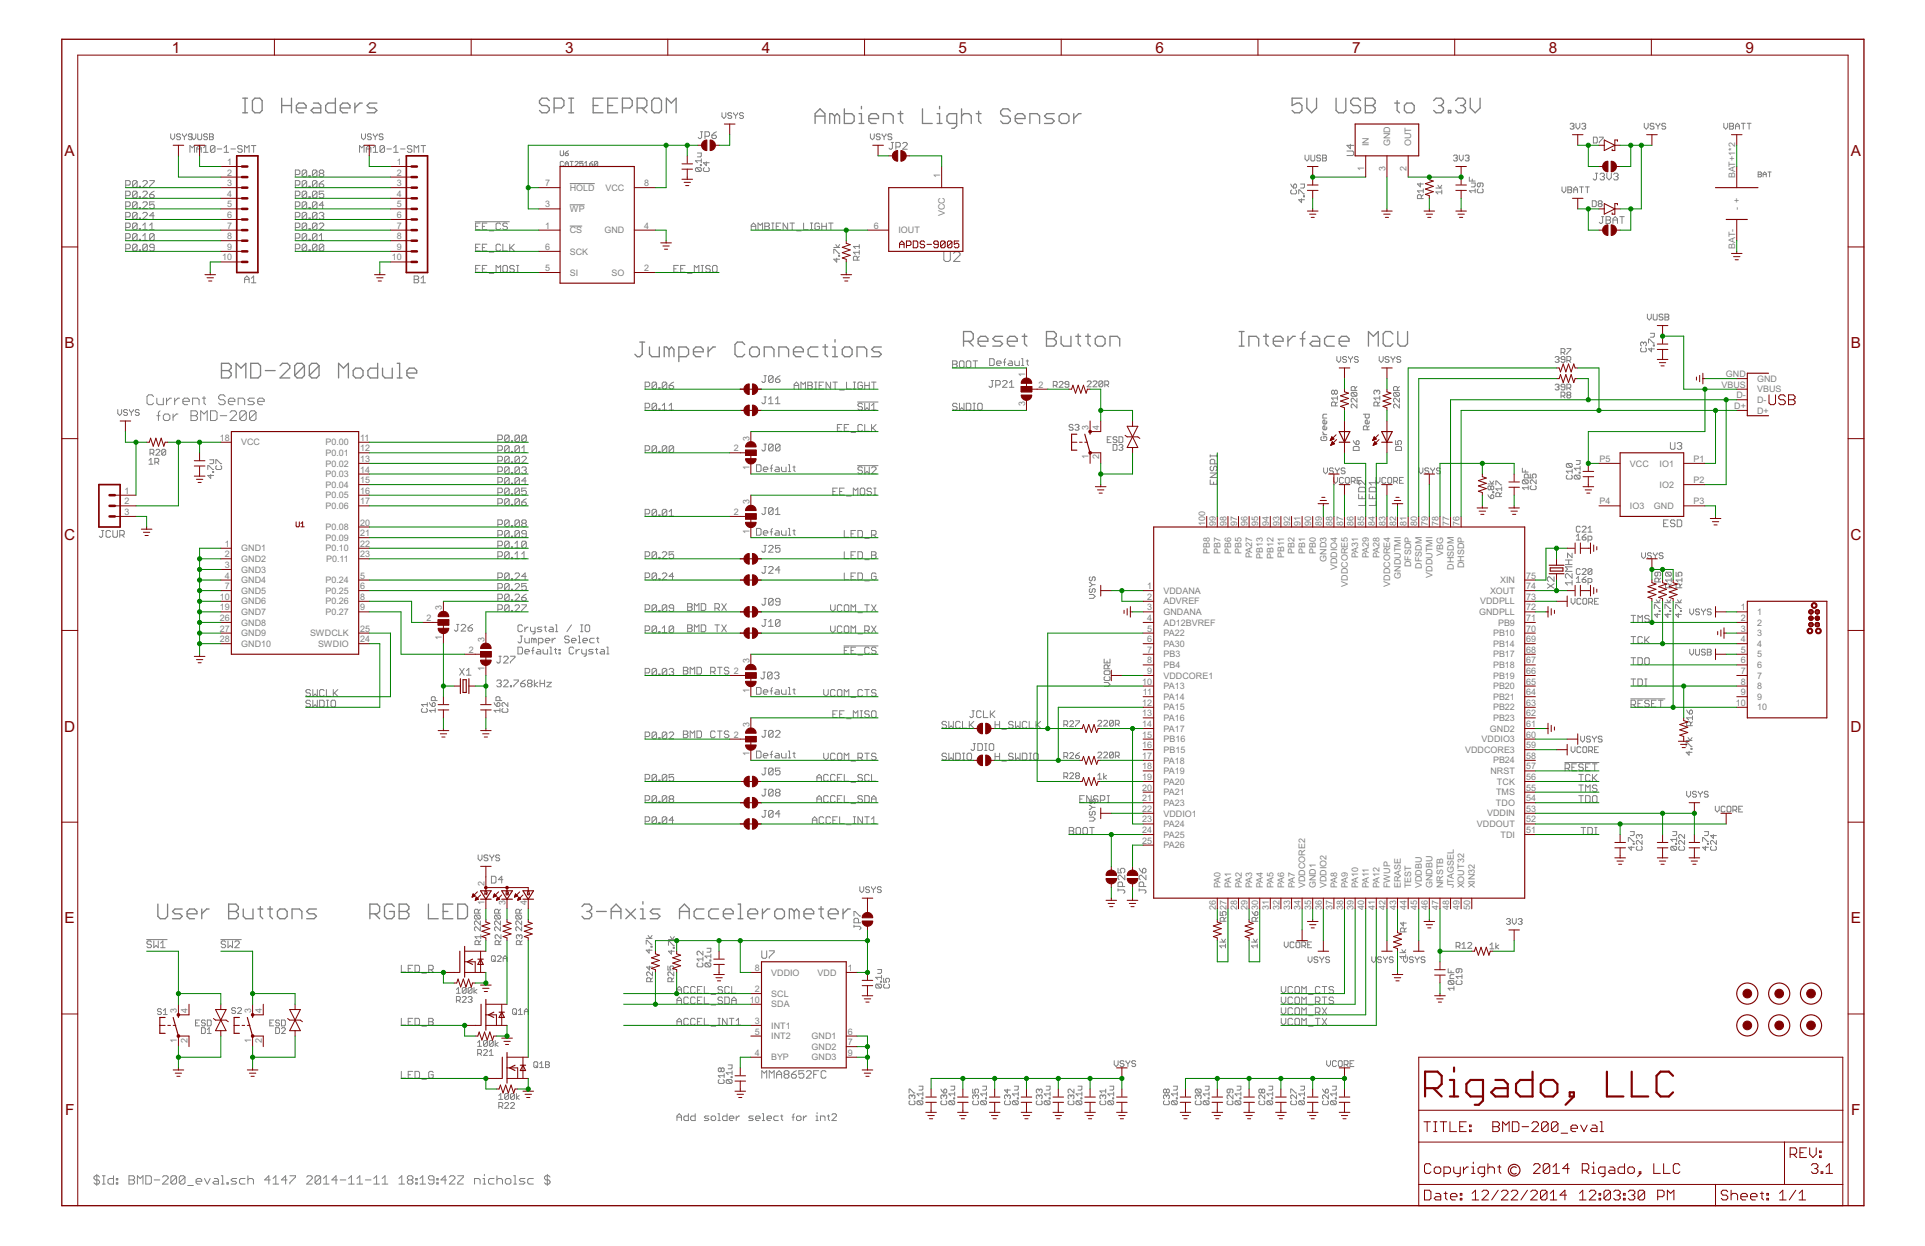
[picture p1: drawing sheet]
<svg xmlns="http://www.w3.org/2000/svg" width="432mm" height="279mm" viewBox="0 0 432 279" stroke-linecap="round" stroke-linejoin="round" font-family="sans-serif">
<defs><g id="words">
<g font-size="3.8" fill="#800000">
<text x="38.5" y="11.8">1</text>
<text x="82.7" y="11.8">2</text>
<text x="126.8" y="11.8">3</text>
<text x="170.9" y="11.8">4</text>
<text x="215" y="11.8">5</text>
<text x="259.2" y="11.8">6</text>
<text x="303.3" y="11.8">7</text>
<text x="347.4" y="11.8">8</text>
<text x="391.5" y="11.8">9</text>
<text x="14.5" y="35.1">A</text>
<text x="415.2" y="35.1">A</text>
<text x="14.5" y="78.1">B</text>
<text x="415.2" y="78.1">B</text>
<text x="14.4" y="121.1">C</text>
<text x="415.1" y="121.1">C</text>
<text x="14.4" y="164.1">D</text>
<text x="415.1" y="164.1">D</text>
<text x="14.5" y="207.1">E</text>
<text x="415.2" y="207.1">E</text>
<text x="14.6" y="250.1">F</text>
<text x="415.3" y="250.1">F</text>
</g>
<g font-size="2.2" fill="#808080">
<text x="307.1" y="32.8" transform="rotate(-90 307.1 32.8)">IN</text>
<text x="311.8" y="32.8" transform="rotate(-90 311.8 32.8)">GND</text>
<text x="316.6" y="32.8" transform="rotate(-90 316.6 32.8)">OUT</text>
<text x="51" y="37">1</text>
<text x="51" y="39.4">2</text>
<text x="51" y="41.8">3</text>
<text x="89" y="37">1</text>
<text x="89" y="39.4">2</text>
<text x="89" y="41.8">3</text>
<text x="122.3" y="41.8">7</text>
<text x="144.5" y="41.8">8</text>
<text x="210.9" y="39.9" transform="rotate(-90 210.9 39.9)">1</text>
<text x="306" y="38.3" transform="rotate(-90 306 38.3)">1</text>
<text x="310.8" y="38.3" transform="rotate(-90 310.8 38.3)">3</text>
<text x="315.5" y="38.3" transform="rotate(-90 315.5 38.3)">2</text>
<text x="389.2" y="39.9" transform="rotate(-90 389.2 39.9)">BAT+1*2</text>
<text x="51" y="44.1">4</text>
<text x="51" y="46.5">5</text>
<text x="89" y="44.1">4</text>
<text x="89" y="46.5">5</text>
<text x="122.3" y="46.5">3</text>
<text x="127.8" y="42.8">HOLD</text>
<text x="127.8" y="47.6">WP</text>
<text x="135.8" y="42.8">VCC</text>
<text x="390.3" y="47" transform="rotate(-90 390.3 47)">- +</text>
<text x="51" y="48.9">6</text>
<text x="51" y="51.3">7</text>
<text x="51" y="53.6">8</text>
<text x="89" y="48.9">6</text>
<text x="89" y="51.3">7</text>
<text x="89" y="53.6">8</text>
<text x="122.3" y="51.3">1</text>
<text x="127.8" y="52.3">CS</text>
<text x="135.6" y="52.3">GND</text>
<text x="144.5" y="51.3">4</text>
<text x="196" y="51.3">6</text>
<text x="201.5" y="52.3">IOUT</text>
<text x="211.9" y="48.5" transform="rotate(-90 211.9 48.5)">VCC</text>
<text x="49.9" y="58.4">10</text>
<text x="51" y="56">9</text>
<text x="87.9" y="58.4">10</text>
<text x="89" y="56">9</text>
<text x="122.3" y="56">6</text>
<text x="127.8" y="57.1">SCK</text>
<text x="389.2" y="55.7" transform="rotate(-90 389.2 55.7)">BAT-</text>
<text x="122.3" y="60.8">5</text>
<text x="127.8" y="61.8">SI</text>
<text x="137.2" y="61.8">SO</text>
<text x="144.5" y="60.8">2</text>
<text x="229.9" y="84.6" transform="rotate(-90 229.9 84.6)">1</text>
<text x="233" y="86.9">2</text>
<text x="386.2" y="86.9">VBUS</text>
<text x="387.1" y="84.6">GND</text>
<text x="389.5" y="89.3">D-</text>
<text x="394.1" y="88">VBUS</text>
<text x="394.1" y="85.6">GND</text>
<text x="229.9" y="91.1" transform="rotate(-90 229.9 91.1)">3</text>
<text x="389" y="91.7">D+</text>
<text x="394.1" y="92.7">D+</text>
<text x="394.1" y="90.4">D-</text>
<text x="49.3" y="98.8">18</text>
<text x="54.1" y="99.9">VCC</text>
<text x="73" y="99.9">P0.00</text>
<text x="80.8" y="98.8">11</text>
<text x="80.8" y="101.2">12</text>
<text x="164.6" y="101.2">2</text>
<text x="168.1" y="98.8" transform="rotate(-90 168.1 98.8)">3</text>
<text x="244.2" y="96.4" transform="rotate(-90 244.2 96.4)">3</text>
<text x="246.6" y="96.4" transform="rotate(-90 246.6 96.4)">4</text>
<text x="73" y="102.2">P0.01</text>
<text x="73" y="104.6">P0.02</text>
<text x="73" y="107">P0.03</text>
<text x="80.8" y="103.6">13</text>
<text x="80.8" y="106">14</text>
<text x="168.1" y="105.4" transform="rotate(-90 168.1 105.4)">1</text>
<text x="244.2" y="103" transform="rotate(-90 244.2 103)">1</text>
<text x="246.6" y="103" transform="rotate(-90 246.6 103)">2</text>
<text x="358.8" y="103.6">P5</text>
<text x="365.6" y="104.6">VCC</text>
<text x="372.3" y="104.6">IO1</text>
<text x="379.9" y="103.6">P1</text>
<text x="27.9" y="110.7">1</text>
<text x="27.9" y="113.1">2</text>
<text x="73" y="109.4">P0.04</text>
<text x="73" y="111.8">P0.05</text>
<text x="80.8" y="108.3">15</text>
<text x="80.8" y="110.7">16</text>
<text x="80.8" y="113.1">17</text>
<text x="168.1" y="113.1" transform="rotate(-90 168.1 113.1)">3</text>
<text x="358.8" y="113.1">P4</text>
<text x="372.3" y="109.4">IO2</text>
<text x="379.9" y="113.1">P3</text>
<text x="379.9" y="108.3">P2</text>
<text x="27.9" y="115.5">3</text>
<text x="73" y="114.1">P0.06</text>
<text x="73" y="118.9">P0.08</text>
<text x="80.8" y="117.8">20</text>
<text x="164.6" y="115.5">2</text>
<text x="168.1" y="119.6" transform="rotate(-90 168.1 119.6)">1</text>
<text x="270.3" y="117.8" transform="rotate(-90 270.3 117.8)">100</text>
<text x="272.7" y="117.8" transform="rotate(-90 272.7 117.8)">99</text>
<text x="275.1" y="117.8" transform="rotate(-90 275.1 117.8)">98</text>
<text x="277.5" y="117.8" transform="rotate(-90 277.5 117.8)">97</text>
<text x="279.9" y="117.8" transform="rotate(-90 279.9 117.8)">96</text>
<text x="282.2" y="117.8" transform="rotate(-90 282.2 117.8)">95</text>
<text x="284.6" y="117.8" transform="rotate(-90 284.6 117.8)">94</text>
<text x="287" y="117.8" transform="rotate(-90 287 117.8)">93</text>
<text x="289.4" y="117.8" transform="rotate(-90 289.4 117.8)">92</text>
<text x="291.7" y="117.8" transform="rotate(-90 291.7 117.8)">91</text>
<text x="294.1" y="117.8" transform="rotate(-90 294.1 117.8)">90</text>
<text x="296.5" y="117.8" transform="rotate(-90 296.5 117.8)">89</text>
<text x="298.9" y="117.8" transform="rotate(-90 298.9 117.8)">88</text>
<text x="301.3" y="117.8" transform="rotate(-90 301.3 117.8)">87</text>
<text x="303.6" y="117.8" transform="rotate(-90 303.6 117.8)">86</text>
<text x="306" y="117.8" transform="rotate(-90 306 117.8)">85</text>
<text x="308.4" y="117.8" transform="rotate(-90 308.4 117.8)">84</text>
<text x="310.8" y="117.8" transform="rotate(-90 310.8 117.8)">83</text>
<text x="313.1" y="117.8" transform="rotate(-90 313.1 117.8)">82</text>
<text x="315.5" y="117.8" transform="rotate(-90 315.5 117.8)">81</text>
<text x="317.9" y="117.8" transform="rotate(-90 317.9 117.8)">80</text>
<text x="320.3" y="117.8" transform="rotate(-90 320.3 117.8)">79</text>
<text x="322.7" y="117.8" transform="rotate(-90 322.7 117.8)">78</text>
<text x="325" y="117.8" transform="rotate(-90 325 117.8)">77</text>
<text x="327.4" y="117.8" transform="rotate(-90 327.4 117.8)">76</text>
<text x="365.6" y="114.1">IO3</text>
<text x="371" y="114.1">GND</text>
<text x="50.5" y="122.6">1</text>
<text x="50.5" y="125">2</text>
<text x="54.1" y="123.6">GND1</text>
<text x="73" y="121.3">P0.09</text>
<text x="73" y="123.6">P0.10</text>
<text x="80.8" y="120.2">21</text>
<text x="80.8" y="122.6">22</text>
<text x="80.8" y="125">23</text>
<text x="271.4" y="124.2" transform="rotate(-90 271.4 124.2)">PB8</text>
<text x="273.8" y="124.2" transform="rotate(-90 273.8 124.2)">PB7</text>
<text x="276.1" y="124.2" transform="rotate(-90 276.1 124.2)">PB6</text>
<text x="278.5" y="124.2" transform="rotate(-90 278.5 124.2)">PB5</text>
<text x="280.9" y="125.1" transform="rotate(-90 280.9 125.1)">PA27</text>
<text x="283.3" y="125.3" transform="rotate(-90 283.3 125.3)">PB13</text>
<text x="285.7" y="125.3" transform="rotate(-90 285.7 125.3)">PB12</text>
<text x="288" y="125.1" transform="rotate(-90 288 125.1)">PB11</text>
<text x="290.4" y="124.2" transform="rotate(-90 290.4 124.2)">PB2</text>
<text x="292.8" y="124.2" transform="rotate(-90 292.8 124.2)">PB1</text>
<text x="295.2" y="124.2" transform="rotate(-90 295.2 124.2)">PB0</text>
<text x="297.5" y="126" transform="rotate(-90 297.5 126)">GND3</text>
<text x="304.7" y="125.1" transform="rotate(-90 304.7 125.1)">PA31</text>
<text x="307.1" y="125.1" transform="rotate(-90 307.1 125.1)">PA29</text>
<text x="309.4" y="125.1" transform="rotate(-90 309.4 125.1)">PA28</text>
<text x="323.7" y="124.6" transform="rotate(-90 323.7 124.6)">VBG</text>
<text x="50.5" y="127.4">3</text>
<text x="50.5" y="129.7">4</text>
<text x="54.1" y="126">GND2</text>
<text x="54.1" y="128.4">GND3</text>
<text x="54.1" y="130.8">GND4</text>
<text x="73" y="130.8">P0.24</text>
<text x="73.2" y="126">P0.11</text>
<text x="80.8" y="129.7">5</text>
<text x="299.9" y="127.9" transform="rotate(-90 299.9 127.9)">VDDIO4</text>
<text x="302.3" y="131.6" transform="rotate(-90 302.3 131.6)">VDDCORE5</text>
<text x="311.8" y="131.6" transform="rotate(-90 311.8 131.6)">VDDCORE4</text>
<text x="314.2" y="129.8" transform="rotate(-90 314.2 129.8)">GNDUTMI</text>
<text x="316.6" y="127.2" transform="rotate(-90 316.6 127.2)">DFSDP</text>
<text x="318.9" y="127.5" transform="rotate(-90 318.9 127.5)">DFSDM</text>
<text x="321.3" y="129.6" transform="rotate(-90 321.3 129.6)">VDDUTMI</text>
<text x="326.1" y="127.8" transform="rotate(-90 326.1 127.8)">DHSDM</text>
<text x="328.5" y="127.4" transform="rotate(-90 328.5 127.4)">DHSDP</text>
<text x="336.5" y="130.8">XIN</text>
<text x="342.4" y="129.7">75</text>
<text x="49.3" y="134.5">10</text>
<text x="49.3" y="136.9">19</text>
<text x="50.5" y="132.1">7</text>
<text x="54.1" y="133.2">GND5</text>
<text x="54.1" y="135.5">GND6</text>
<text x="54.1" y="137.9">GND7</text>
<text x="73" y="137.9">P0.27</text>
<text x="73" y="135.5">P0.26</text>
<text x="73" y="133.2">P0.25</text>
<text x="80.8" y="136.9">9</text>
<text x="80.8" y="134.5">8</text>
<text x="80.8" y="132.1">6</text>
<text x="99.1" y="136.9" transform="rotate(-90 99.1 136.9)">3</text>
<text x="257.3" y="132.1">1</text>
<text x="257.3" y="134.5">2</text>
<text x="257.3" y="136.9">3</text>
<text x="261" y="133.2">VDDANA</text>
<text x="261" y="135.5">ADVREF</text>
<text x="261" y="137.9">GNDANA</text>
<text x="331.8" y="137.9">GNDPLL</text>
<text x="332" y="135.5">VDDPLL</text>
<text x="334.2" y="133.2">XOUT</text>
<text x="342.4" y="136.9">72</text>
<text x="342.4" y="134.5">73</text>
<text x="342.4" y="132.1">74</text>
<text x="390.5" y="136.9">1</text>
<text x="394.1" y="137.9">1</text>
<text x="49.3" y="139.2">26</text>
<text x="49.3" y="141.6">27</text>
<text x="54.1" y="140.3">GND8</text>
<text x="54.1" y="142.7">GND9</text>
<text x="69.5" y="142.7">SWDCLK</text>
<text x="80.8" y="141.6">25</text>
<text x="95.6" y="139.2">2</text>
<text x="99.1" y="143.4" transform="rotate(-90 99.1 143.4)">1</text>
<text x="257.3" y="139.2">4</text>
<text x="257.3" y="141.6">5</text>
<text x="261" y="140.3">AD12BVREF</text>
<text x="261" y="142.7">PA22</text>
<text x="334.9" y="142.7">PB10</text>
<text x="336" y="140.3">PB9</text>
<text x="342.4" y="141.6">70</text>
<text x="342.4" y="139.2">71</text>
<text x="390.5" y="139.2">2</text>
<text x="390.5" y="141.6">3</text>
<text x="394.1" y="140.3">2</text>
<text x="394.1" y="142.7">3</text>
<text x="49.3" y="144">28</text>
<text x="54.1" y="145">GND10</text>
<text x="71.3" y="145">SWDIO</text>
<text x="80.8" y="144">24</text>
<text x="105.1" y="146.4">2</text>
<text x="108.6" y="144" transform="rotate(-90 108.6 144)">3</text>
<text x="168.1" y="148.8" transform="rotate(-90 168.1 148.8)">3</text>
<text x="257.3" y="144">6</text>
<text x="257.3" y="146.4">7</text>
<text x="257.3" y="148.8">8</text>
<text x="261" y="145">PA30</text>
<text x="261" y="147.4">PB3</text>
<text x="261" y="149.8">PB4</text>
<text x="334.9" y="149.8">PB18</text>
<text x="334.9" y="147.4">PB17</text>
<text x="334.9" y="145">PB14</text>
<text x="342.4" y="148.8">67</text>
<text x="342.4" y="146.4">68</text>
<text x="342.4" y="144">69</text>
<text x="390.5" y="144">4</text>
<text x="390.5" y="146.4">5</text>
<text x="390.5" y="148.8">6</text>
<text x="394.1" y="145">4</text>
<text x="394.1" y="147.4">5</text>
<text x="394.1" y="149.8">6</text>
<text x="108.6" y="150.5" transform="rotate(-90 108.6 150.5)">1</text>
<text x="164.6" y="151.1">2</text>
<text x="168.1" y="155.3" transform="rotate(-90 168.1 155.3)">1</text>
<text x="256.2" y="153.5">10</text>
<text x="256.4" y="155.9">11</text>
<text x="257.3" y="151.1">9</text>
<text x="261" y="152.2">VDDCORE1</text>
<text x="261" y="154.6">PA13</text>
<text x="334.9" y="154.6">PB20</text>
<text x="334.9" y="152.2">PB19</text>
<text x="342.4" y="155.9">64</text>
<text x="342.4" y="153.5">65</text>
<text x="342.4" y="151.1">66</text>
<text x="390.5" y="151.1">7</text>
<text x="390.5" y="153.5">8</text>
<text x="390.5" y="155.9">9</text>
<text x="394.1" y="152.2">7</text>
<text x="394.1" y="154.6">8</text>
<text x="256.2" y="158.3">12</text>
<text x="256.2" y="160.6">13</text>
<text x="261" y="156.9">PA14</text>
<text x="261" y="159.3">PA15</text>
<text x="261" y="161.7">PA16</text>
<text x="334.9" y="161.7">PB23</text>
<text x="334.9" y="159.3">PB22</text>
<text x="334.9" y="156.9">PB21</text>
<text x="342.4" y="160.6">62</text>
<text x="342.4" y="158.3">63</text>
<text x="389.4" y="158.3">10</text>
<text x="394.1" y="156.9">9</text>
<text x="394.1" y="159.3">10</text>
<text x="164.6" y="165.4">2</text>
<text x="168.1" y="163" transform="rotate(-90 168.1 163)">3</text>
<text x="256.2" y="163">14</text>
<text x="256.2" y="165.4">15</text>
<text x="256.2" y="167.8">16</text>
<text x="261" y="164.1">PA17</text>
<text x="261" y="166.5">PB16</text>
<text x="332.3" y="166.4">VDDIO3</text>
<text x="334.2" y="164.1">GND2</text>
<text x="342.4" y="167.8">59</text>
<text x="342.4" y="165.4">60</text>
<text x="342.4" y="163">61</text>
<text x="168.1" y="169.6" transform="rotate(-90 168.1 169.6)">1</text>
<text x="256.2" y="170.2">17</text>
<text x="256.2" y="172.5">18</text>
<text x="261" y="168.8">PB15</text>
<text x="261" y="171.2">PA18</text>
<text x="261" y="173.6">PA19</text>
<text x="328.6" y="168.8">VDDCORE3</text>
<text x="334.3" y="173.6">NRST</text>
<text x="334.9" y="171.2">PB24</text>
<text x="342.4" y="172.5">57</text>
<text x="342.4" y="170.2">58</text>
<text x="256.2" y="174.9">19</text>
<text x="256.2" y="177.3">20</text>
<text x="256.2" y="179.7">21</text>
<text x="261" y="176">PA20</text>
<text x="261" y="178.3">PA21</text>
<text x="335.6" y="178.3">TMS</text>
<text x="335.8" y="176">TCK</text>
<text x="342.4" y="179.7">54</text>
<text x="342.4" y="177.3">55</text>
<text x="342.4" y="174.9">56</text>
<text x="256.2" y="182">22</text>
<text x="256.2" y="184.4">23</text>
<text x="261" y="180.7">PA23</text>
<text x="261" y="183.1">VDDIO1</text>
<text x="261" y="185.5">PA24</text>
<text x="331.3" y="185.5">VDDOUT</text>
<text x="333.6" y="183.1">VDDIN</text>
<text x="335.6" y="180.7">TDO</text>
<text x="342.4" y="184.4">52</text>
<text x="342.4" y="182">53</text>
<text x="256.2" y="186.8">24</text>
<text x="256.2" y="189.2">25</text>
<text x="261" y="187.9">PA25</text>
<text x="261" y="190.2">PA26</text>
<text x="336.6" y="187.8">TDI</text>
<text x="342.4" y="186.8">51</text>
<text x="108.6" y="202.9" transform="rotate(-90 108.6 202.9)">1</text>
<text x="108.6" y="198.7" transform="rotate(-90 108.6 198.7)">2</text>
<text x="113.4" y="202.9" transform="rotate(-90 113.4 202.9)">3</text>
<text x="118.2" y="202.9" transform="rotate(-90 118.2 202.9)">4</text>
<text x="272.7" y="204" transform="rotate(-90 272.7 204)">26</text>
<text x="273.8" y="199.2" transform="rotate(-90 273.8 199.2)">PA0</text>
<text x="275.1" y="204" transform="rotate(-90 275.1 204)">27</text>
<text x="276.1" y="199.2" transform="rotate(-90 276.1 199.2)">PA1</text>
<text x="277.5" y="204" transform="rotate(-90 277.5 204)">28</text>
<text x="278.5" y="199.2" transform="rotate(-90 278.5 199.2)">PA2</text>
<text x="279.9" y="204" transform="rotate(-90 279.9 204)">29</text>
<text x="280.9" y="199.2" transform="rotate(-90 280.9 199.2)">PA3</text>
<text x="282.2" y="204" transform="rotate(-90 282.2 204)">30</text>
<text x="283.3" y="199.2" transform="rotate(-90 283.3 199.2)">PA4</text>
<text x="284.6" y="204" transform="rotate(-90 284.6 204)">31</text>
<text x="285.7" y="199.2" transform="rotate(-90 285.7 199.2)">PA5</text>
<text x="287" y="204" transform="rotate(-90 287 204)">32</text>
<text x="288" y="199.2" transform="rotate(-90 288 199.2)">PA6</text>
<text x="289.4" y="204" transform="rotate(-90 289.4 204)">33</text>
<text x="290.4" y="199.2" transform="rotate(-90 290.4 199.2)">PA7</text>
<text x="291.7" y="204" transform="rotate(-90 291.7 204)">34</text>
<text x="292.8" y="199.2" transform="rotate(-90 292.8 199.2)">VDDCORE2</text>
<text x="294.1" y="204" transform="rotate(-90 294.1 204)">35</text>
<text x="295.2" y="199.2" transform="rotate(-90 295.2 199.2)">GND1</text>
<text x="296.5" y="204" transform="rotate(-90 296.5 204)">36</text>
<text x="297.6" y="199.2" transform="rotate(-90 297.6 199.2)">VDDIO2</text>
<text x="298.9" y="204" transform="rotate(-90 298.9 204)">37</text>
<text x="299.9" y="199.2" transform="rotate(-90 299.9 199.2)">PA8</text>
<text x="301.3" y="204" transform="rotate(-90 301.3 204)">38</text>
<text x="302.3" y="199.2" transform="rotate(-90 302.3 199.2)">PA9</text>
<text x="303.6" y="204" transform="rotate(-90 303.6 204)">39</text>
<text x="304.7" y="199.2" transform="rotate(-90 304.7 199.2)">PA10</text>
<text x="306" y="204" transform="rotate(-90 306 204)">40</text>
<text x="307.1" y="199.2" transform="rotate(-90 307.1 199.2)">PA11</text>
<text x="308.4" y="204" transform="rotate(-90 308.4 204)">41</text>
<text x="309.4" y="199.2" transform="rotate(-90 309.4 199.2)">PA12</text>
<text x="310.8" y="204" transform="rotate(-90 310.8 204)">42</text>
<text x="311.8" y="199.2" transform="rotate(-90 311.8 199.2)">FWUP</text>
<text x="313.1" y="204" transform="rotate(-90 313.1 204)">43</text>
<text x="314.2" y="199.2" transform="rotate(-90 314.2 199.2)">ERASE</text>
<text x="315.5" y="204" transform="rotate(-90 315.5 204)">44</text>
<text x="316.6" y="199.2" transform="rotate(-90 316.6 199.2)">TEST</text>
<text x="317.9" y="204" transform="rotate(-90 317.9 204)">45</text>
<text x="319" y="199.2" transform="rotate(-90 319 199.2)">VDDBU</text>
<text x="320.3" y="204" transform="rotate(-90 320.3 204)">46</text>
<text x="321.3" y="199.2" transform="rotate(-90 321.3 199.2)">GNDBU</text>
<text x="322.7" y="204" transform="rotate(-90 322.7 204)">47</text>
<text x="323.7" y="199.2" transform="rotate(-90 323.7 199.2)">NRSTB</text>
<text x="325" y="204" transform="rotate(-90 325 204)">48</text>
<text x="326.1" y="199.2" transform="rotate(-90 326.1 199.2)">JTAGSEL</text>
<text x="327.4" y="204" transform="rotate(-90 327.4 204)">49</text>
<text x="328.5" y="199.2" transform="rotate(-90 328.5 199.2)">XOUT32</text>
<text x="329.8" y="204" transform="rotate(-90 329.8 204)">50</text>
<text x="330.8" y="199.2" transform="rotate(-90 330.8 199.2)">XIN32</text>
<text x="169.4" y="217.7">8</text>
<text x="173" y="218.8">VDDIO</text>
<text x="183.4" y="218.8">VDD</text>
<text x="190.2" y="217.7">1</text>
<text x="39.7" y="227.2" transform="rotate(-90 39.7 227.2)">3</text>
<text x="42.1" y="227.2" transform="rotate(-90 42.1 227.2)">4</text>
<text x="56.3" y="227.2" transform="rotate(-90 56.3 227.2)">3</text>
<text x="58.7" y="227.2" transform="rotate(-90 58.7 227.2)">4</text>
<text x="168.2" y="224.9">10</text>
<text x="169.4" y="222.5">2</text>
<text x="173" y="223.5">SCL</text>
<text x="173" y="225.9">SDA</text>
<text x="39.7" y="233.8" transform="rotate(-90 39.7 233.8)">1</text>
<text x="42.1" y="233.8" transform="rotate(-90 42.1 233.8)">2</text>
<text x="56.3" y="233.8" transform="rotate(-90 56.3 233.8)">1</text>
<text x="58.7" y="233.8" transform="rotate(-90 58.7 233.8)">2</text>
<text x="169.4" y="229.6">3</text>
<text x="169.4" y="232">5</text>
<text x="173" y="230.7">INT1</text>
<text x="173" y="233">INT2</text>
<text x="182" y="233">GND1</text>
<text x="190.2" y="232">6</text>
<text x="169.4" y="236.7">4</text>
<text x="173" y="237.8">BYP</text>
<text x="182" y="235.4">GND2</text>
<text x="182" y="237.8">GND3</text>
<text x="190.2" y="234.4">7</text>
<text x="190.2" y="236.7">9</text>
</g>
</g></defs>
<g fill="none" stroke="#808080" stroke-width=".22">
<path d="M38.3 30v.9l.4 .4 .5-.4v-.9M40.5 30.2l-.2-.2h-.5l-.2 .5 .2 .2h.5l.2 .4-.2 .2h-.5l-.2-.2M40.9 30v.2l.5 .5M41.4 30.7v.6M41.8 30v.2l-.4 .5M42.6 34.2v-1.6l.5 .5 .5-.5v1.6M43.1 30v.9l.4 .4 .4-.4v-.9M43.1 30.2l-.2-.2h-.4l-.3 .5 .3 .2h.4l.2 .4-.2 .2h-.4l-.3-.2M44.1 34.2v-1.1l.5-.5 .5 .5v1.1M44.1 33.4h1M44.4 30v1.1l.2 .2h.4l.2-.2v-1.1M45.7 33.1l.5-.5v1.6"/>
<path d="M45.7 34.2h1M46.5 30.2l-.2-.2h-.4l-.2 .5 .2 .2h.4l.2 .4-.2 .2h-.4l-.2-.2M47 30h.6l.3 .2-.3 .5 .3 .4-.3 .2h-.6zM47 30.7h.6M48.2 32.9l-.2-.3h-.5l-.3 .3v1M48.2 32.9v1l-.2 .3h-.5l-.3-.3M48.2 32.9l-1 1M48.7 33.4h1M50.3 34.2h1M50.3 33.1l.5-.5v1.6M51.8 33.4h1M54.3 32.9l-.2-.3h-.5l-.3 .3v.2l.3 .3h.5l.2 .3v.2l-.2 .3h-.5l-.3-.3"/>
<path d="M54.9 34.2v-1.6l.5 .5 .5-.5v1.6M56.4 32.6h1M56.9 32.6v1.6M66.3 39.1h.7l.3-.2v-.5l-.3-.3h-.7v1.5M68.8 38.4v1l-.3 .2h-.5l-.2-.2M68.8 38.4l-.3-.3h-.5l-.2 .3v1M68.8 38.4l-1 1M69.3 39.4h.3v.2h-.3zM71.1 38.4v1l-.3 .2h-.5l-.2-.2M71.1 38.4l-.3-.3h-.5l-.2 .3v1M71.1 38.4l-1 1M71.9 38.9l-.3 .2v.3l.3 .2h.5l.2-.2v-.3l-.2-.2"/>
<path d="M71.9 38.9h.5M71.9 38.9l-.3-.3v-.2l.3-.3h.5l.2 .3v.2l-.2 .3M80.6 34.2v-1.6l.6 .5 .5-.5v1.6M81.1 30v.9l.4 .4 .5-.4v-.9M82.2 33.4h1M82.2 34.2v-1.1l.5-.5 .5 .5v1.1M83.3 30.2l-.2-.2h-.5l-.2 .5 .2 .2h.5l.2 .4-.2 .2h-.5l-.2-.2M83.7 34.2h1M83.7 33.1l.5-.5v1.6M83.7 30v.2l.5 .5M84.2 30.7v.6M84.6 30v.2l-.4 .5"/>
<path d="M85.9 30.2l-.2-.2h-.4l-.3 .5 .3 .2h.4l.2 .4-.2 .2h-.4l-.3-.2M86.3 32.9v1l-.3 .3h-.5l-.3-.3M86.3 32.9l-.3-.3h-.5l-.3 .3v1M86.3 32.9l-1.1 1M86.8 33.4h1M88.3 33.1l.5-.5v1.6M88.3 34.2h1M89.9 33.4h1M92.4 32.9l-.3-.3h-.5l-.2 .3v.2l.2 .3h.5l.3 .3v.2l-.3 .3h-.5l-.2-.3M92.9 34.2v-1.6l.5 .5 .5-.5v1.6M94.4 32.6h1.1M95 32.6v1.6"/>
<path d="M125.7 33.8v.9l.2 .2 .5-.2v-.9M126.4 36.4l-.2-.2-.5 .2v.7l.2 .2h.3l.2-.2M126.8 34.4h.5l.2 .3-.5 .2-.2-.2zM126.8 37.3v-.7l.3-.4 .4 .4v.7M126.8 36.7h.7M127.5 33.8l-.7 .6M127.9 36.2h.7M128.2 36.2v1.1M129 36.4l.1-.2 .6 .2v.2l-.7 .7h.7M130.8 36.2h-.8v.5l.4-.1 .4 .1v.4l-.2 .2h-.4l-.2-.2M131.1 36.6l.4-.4v1.1M131.1 37.3h.8"/>
<path d="M132.2 36.7h.6l.2 .4-.2 .2h-.4zM133 36.2l-.8 .5M134.1 36.4v.7l-.2 .2h-.4l-.2-.2M134.1 36.4l-.2-.2-.6 .2v.7M134.1 36.4l-.8 .7M156.2 37.6h.9l.2 .2v.4l-.2 .3M156.2 37.6l-.2 .2v.4l.2 .3h.9M156.2 37.6l.9 .9M156.4 34.3h.9v.7l-.2 .2h-.7M157.1 36.9h.2v.2h-.2zM157.1 29.5h.5M157.3 35.6v.9"/>
<path d="M157.3 36h-1.3l.4 .5M157.4 29.5v1.3l-.3 .3h-.2l-.3-.3M158 37.6l-.2 .2v.4l.2 .3h.9l.2-.3v-.4l-.2-.2M158.1 30.6h.8l.3-.3v-.5l-.3-.3h-.8v1.6M158.4 36.3v.8l-.6-.6h1.3M159.7 30.3h.7l.3 .3v.2l-.3 .3h-.5l-.2-.3zM160.7 29.5l-1 .8M161.9 25.3v.8l.5 .5 .4-.5v-.8M164.1 25.5l-.2-.2h-.4l-.2 .2 .2 .4h.4l.2 .2-.2 .5h-.4l-.2-.2M164.6 25.3v.2l.4 .4M165 25.9v.7M165.5 25.3v.2l-.5 .4"/>
<path d="M166.8 25.5l-.3-.2h-.4l-.2 .2 .2 .4h.4l.3 .2-.3 .5h-.4l-.2-.2M195.2 30v.9l.5 .4 .4-.4v-.9M197.4 30.2l-.2-.2h-.4l-.2 .5 .2 .2h.4l.2 .4-.2 .2h-.4l-.2-.2M197.9 30v.2l.4 .5M198.3 30.7v.6M198.7 30v.2l-.4 .5M199.9 31.9h.5M200 30.2l-.2-.2h-.4l-.2 .5 .2 .2h.4l.2 .4-.2 .2h-.4l-.2-.2M200.2 31.9v1.3l-.3 .3h-.2l-.3-.3M201 33h.7l.3-.3v-.5l-.3-.3h-.7v1.6M202.5 32.2l.2-.3h.5l.3 .3v.2l-1 1.1h1M292.7 34.8v.8l.5 .5 .4-.5v-.8"/>
<path d="M294 34.8v1.1l.3 .2h.4l.2-.2v-1.1M296.2 35l-.2-.2h-.4l-.2 .2 .2 .4h.4l.2 .2-.2 .5h-.4l-.2-.2M296.7 34.8h.6l.2 .2-.2 .4 .2 .5-.2 .2h-.6zM296.7 35.4h.6M302.1 33.9h1.3l.3 .2v.5l-.3 .3h-1.3M302.9 32.3v1.1l-.8-.8h1.6M326 35l.2-.2h.5l.2 .2-.2 .4M326.5 35.4h.2M326.7 35.4l.2 .2-.2 .5h-.5l-.2-.2M327.3 34.8v.8l.5 .5 .4-.5v-.8M328.7 35l.2-.2h.4l.2 .2-.2 .4M329.1 35.4h.2"/>
<path d="M329.3 35.4l.2 .2-.2 .5h-.4l-.2-.2M329.6 39.7v.9h1.3M352.2 27.9l.2-.3h.4l.3 .3-.3 .4M352.6 28.3h.2M352.8 28.3l.3 .2-.3 .5h-.4l-.2-.3M353.5 27.6v.9l.4 .5 .5-.5v-.9M354.8 27.9l.2-.3h.5l.2 .3-.2 .4M355.2 28.3h.3M355.5 28.3l.2 .2-.2 .5h-.5l-.2-.3M357.4 30.8h.7l.2 .2v.9l-.2 .2h-.7zM357.9 38.8h.5M358.1 38.8v1.3l-.2 .2h-.3l-.2-.2"/>
<path d="M358.7 30.8h.9v.2l-.9 .9v.2M358.9 39.1l.3-.3h.4l.3 .3-.3 .5M359.4 39.6h.2M359.6 39.6l.3 .2v.3l-.3 .2h-.4l-.3-.2M360.4 38.8v1l.5 .5 .5-.5v-1M361.9 39.1l.3-.3h.5l.3 .3-.3 .5M362.5 39.6h.2M362.7 39.6l.3 .2v.3l-.3 .2h-.5l-.3-.2M368.8 27.6v.9l.5 .5 .4-.5v-.9M371 27.9l-.2-.3h-.4l-.3 .3v.2l.3 .2h.4l.2 .4-.2 .3h-.4l-.3-.3M371.5 27.6v.3l.4 .4M371.9 28.3v.7"/>
<path d="M372.3 27.6v.3l-.4 .4M373.6 27.9l-.2-.3h-.4l-.2 .3 .2 .4h.4l.2 .2-.2 .5h-.4l-.2-.3M386.7 27.6v.9l.4 .5 .4-.5v-.9M388 27.6h.6l.3 .3-.3 .4 .3 .4-.3 .3h-.6zM388 28.3h.6M389.3 28.3h.9M389.3 29v-.9l.4-.5 .5 .5v.9M390.6 27.6h.9M391 27.6v1.4M391.9 27.6h.9M392.3 27.6v1.4M394.4 38.6h.5l.2 .2-.2 .3 .2 .4-.2 .2h-.5z"/>
<path d="M394.4 39.1h.5M395.5 39.1h.7M395.5 39.7v-.8l.3-.3 .4 .3v.8M396.6 38.6h.7M396.9 38.6v1.1M28.2 53.4h.8l.2-.3v-.5l-.2-.2h-.8v1.5M28.2 41.5h.8l.2-.2v-.6l-.2-.2h-.8v1.5M28.2 43.9h.8l.2-.3v-.5l-.2-.2h-.8v1.5M28.2 46.3h.8l.2-.3v-.5l-.2-.2h-.8v1.5M28.2 48.6h.8l.2-.2v-.5l-.2-.3h-.8v1.5M28.2 51h.8l.2-.2v-.6l-.2-.2h-.8v1.5M28.2 55.8h.8l.2-.3v-.5l-.2-.2h-.8v1.5"/>
<path d="M30.8 52.6l-.3-.2h-.5l-.3 .2v1.1M30.8 45.5l-1.1 1M30.8 45.5v1l-.3 .3h-.5l-.3-.3M30.8 52.6l-1.1 1.1M30.8 43.1v1l-.3 .3h-.5l-.3-.3M30.8 47.9l-.3-.3h-.5l-.3 .3v1M30.8 55v1l-.3 .3h-.5l-.3-.3M30.8 52.6v1.1l-.3 .2h-.5l-.3-.2M30.8 40.7l-.3-.2h-.5l-.3 .2v1.1M30.8 43.1l-.3-.2h-.5l-.3 .2v1M30.8 45.5l-.3-.2h-.5l-.3 .2v1M30.8 50.2l-.3-.2h-.5l-.3 .2v1.1"/>
<path d="M30.8 55l-.3-.2h-.5l-.3 .2v1M30.8 40.7v1.1l-.3 .2h-.5l-.3-.2M30.8 47.9v1l-.3 .2h-.5l-.3-.2M30.8 50.2v1.1l-.3 .2h-.5l-.3-.2M30.8 40.7l-1.1 1.1M30.8 43.1l-1.1 1M30.8 50.2l-1.1 1.1M30.8 55l-1.1 1M30.8 47.9l-1.1 1M31.3 41.8h.2v.2h-.2zM31.3 44.1h.2v.3h-.2zM31.3 46.5h.2v.3h-.2z"/>
<path d="M31.3 48.9h.2v.2h-.2zM31.3 51.3h.2v.2h-.2zM31.3 53.7h.2v.2h-.2zM31.3 56h.2v.3h-.2zM32 45.5l.3-.2h.5l.2 .2v.3l-1 1h1M32 43.1l.3-.2h.5l.2 .2v.3l-1 1h1M32 40.7l.3-.2h.5l.2 .2v.3l-1 1h1M32 47.9l.3-.3h.5l.2 .3v.2l-1 1h1M32 51.5h1M32 50.5l.5-.5v1.5M32 52.9l.5-.5v1.5M32 53.9h1"/>
<path d="M33 55l-.2-.2h-.5l-.3 .2v1M33 55v1l-.2 .3h-.5l-.3-.3M33 55l-1 1M33.6 43.6h.7l.3 .3v.2l-.3 .3h-.5l-.2-.3zM33.6 40.5h1v.2l-1 1.1v.2M33.6 51.5h1M33.6 50.5l.5-.5v1.5M34.6 52.6v1.1l-.3 .2h-.5l-.2-.2M34.6 45.3h-1v.7l.5-.2h.2l.3 .2v.5l-.3 .3h-.5l-.2-.3M34.6 52.6l-.3-.2h-.5l-.2 .2v1.1M34.6 55.5h-.8l-.2-.2v-.3l.2-.2h.5l.3 .2v1l-.3 .3h-.5l-.2-.3M34.6 42.9l-1 .7"/>
<path d="M34.6 48.4h-1l.7-.8v1.5M34.6 52.6l-1 1.1M66.3 53.4h.7l.3-.3v-.5l-.3-.2h-.7v1.5M66.3 41.5h.7l.3-.2v-.6l-.3-.2h-.7v1.5M66.3 43.9h.7l.3-.3v-.5l-.3-.2h-.7v1.5M66.3 46.3h.7l.3-.3v-.5l-.3-.2h-.7v1.5M66.3 48.6h.7l.3-.2v-.5l-.3-.3h-.7v1.5M66.3 51h.7l.3-.2v-.6l-.3-.2h-.7v1.5M66.3 55.8h.7l.3-.3v-.5l-.3-.2h-.7v1.5M68.8 55v1l-.3 .3h-.5l-.2-.3M68.8 45.5l-1 1M68.8 45.5v1l-.3 .3h-.5l-.2-.3"/>
<path d="M68.8 52.6l-.3-.2h-.5l-.2 .2v1.1M68.8 50.2v1.1l-.3 .2h-.5l-.2-.2M68.8 40.7l-.3-.2h-.5l-.2 .2v1.1M68.8 40.7v1.1l-.3 .2h-.5l-.2-.2M68.8 43.1l-.3-.2h-.5l-.2 .2v1M68.8 43.1v1l-.3 .3h-.5l-.2-.3M68.8 45.5l-.3-.2h-.5l-.2 .2v1M68.8 47.9l-.3-.3h-.5l-.2 .3v1M68.8 50.2l-.3-.2h-.5l-.2 .2v1.1M68.8 55l-.3-.2h-.5l-.2 .2v1M68.8 47.9v1l-.3 .2h-.5l-.2-.2M68.8 52.6v1.1l-.3 .2h-.5l-.2-.2"/>
<path d="M68.8 40.7l-1 1.1M68.8 43.1l-1 1M68.8 55l-1 1M68.8 50.2l-1 1.1M68.8 47.9l-1 1M68.8 52.6l-1 1.1M69.3 44.1h.3v.3h-.3zM69.3 41.8h.3v.2h-.3zM69.3 46.5h.3v.3h-.3zM69.3 48.9h.3v.2h-.3zM69.3 51.3h.3v.2h-.3zM69.3 53.7h.3v.2h-.3z"/>
<path d="M69.3 56h.3v.3h-.3zM71.1 47.9v1l-.3 .2h-.5l-.2-.2M71.1 50.2v1.1l-.3 .2h-.5l-.2-.2M71.1 45.5v1l-.3 .3h-.5l-.2-.3M71.1 40.7l-.3-.2h-.5l-.2 .2v1.1M71.1 40.7v1.1l-.3 .2h-.5l-.2-.2M71.1 43.1l-.3-.2h-.5l-.2 .2v1M71.1 43.1v1l-.3 .3h-.5l-.2-.3M71.1 45.5l-.3-.2h-.5l-.2 .2v1M71.1 47.9l-.3-.3h-.5l-.2 .3v1M71.1 50.2l-.3-.2h-.5l-.2 .2v1.1M71.1 52.6l-.3-.2h-.5l-.2 .2v1.1"/>
<path d="M71.1 55l-.3-.2h-.5l-.2 .2v1M71.1 52.6v1.1l-.3 .2h-.5l-.2-.2M71.1 55v1l-.3 .3h-.5l-.2-.3M71.1 40.7l-1 1.1M71.1 43.1l-1 1M71.1 45.5l-1 1M71.1 55l-1 1M71.1 50.2l-1 1.1M71.1 47.9l-1 1M71.1 52.6l-1 1.1M71.6 41.3h.8l.2 .2v.3l-.2 .2h-.5l-.3-.2zM71.6 47.9l.3-.3h.5l.2 .3v.2l-.2 .3"/>
<path d="M71.6 50.2l.3-.2h.5l.2 .2v.3l-1 1h1M71.6 53.9h1M71.6 52.9l.5-.5v1.5M72.1 48.4h.3M72.4 48.4l.2 .2v.3l-.2 .2h-.5l-.3-.2M72.6 55v1l-.2 .3h-.5l-.3-.3M72.6 42.9h-1v.7l.5-.2h.3l.2 .2v.5l-.2 .3h-.5l-.3-.3M72.6 40.5l-1 .8M72.6 55l-.2-.2h-.5l-.3 .2v1M72.6 46h-1l.8-.7v1.5M72.6 55l-1 1M106.6 49.7h7.7"/>
<path d="M106.7 55.5h.5M106.7 50.8h.5M107.7 54.8h-1v1.5h1M107.7 50h-1v1.5h1M107.7 59.5h-1v1.5h1M108.2 55.5h.5M108.2 50.8h.5M109.2 54.8h-1v1.5h1M109.2 50h-1v1.5h1M109.2 59.5h-1v1.5h1M109.7 51.8h1.1M109.7 56.5h1.1"/>
<path d="M112.3 50.2l-.3-.2h-.5l-.2 .2v1.1l.2 .2h.5l.3-.2M112.3 55l-.3-.2h-.5l-.2 .2v1l.2 .3h.5l.3-.3M112.8 59.8l.3-.3h.5l.2 .3v1l-.2 .2h-.5l-.3-.2zM112.8 54.8v1.5h1M113.8 50.2l-.2-.2h-.5l-.3 .2v.3l.3 .3h.5l.2 .2v.3l-.2 .2h-.5l-.3-.2M114.3 54.8v1.5M114.6 55.5l.8 .8M115.4 59.8l-.3-.3h-.5l-.3 .3v.2l.3 .3h.5l.3 .2v.3l-.3 .2h-.5l-.3-.2M115.4 54.8l-1.1 1M115.9 59.5h.5M116.1 59.5v1.5M127.8 50.7h2.8"/>
<path d="M127.8 41.2h5.6M127.8 45.9h3.3M152.2 59.5h-1v1.5h1M153.7 59.5h-1v1.5h1M157.3 59.5h.5M157.5 59.5v1.5M159.3 59.8l-.2-.3h-.5l-.3 .3v.2l.3 .3h.5l.2 .2v.3l-.2 .2h-.5l-.3-.2M160.1 59.5h.5l.2 .3v1l-.2 .2h-.5l-.3-.2v-1zM168.5 51.5v-1l.5-.5 .5 .5v1M168.5 50.8h1M170 51.5v-1.5l.5 .5 .5-.5v1.5M171.6 50h.7l.3 .2v.3l-.3 .3 .3 .2v.3l-.3 .2h-.7z"/>
<path d="M171.6 50.8h.7M173.1 50h.5M173.1 51.5h.5M173.4 50v1.5M174.1 50.8h.5M175.1 50h-1v1.5h1M176.7 50v1.5l-1-1.5v1.5M177.2 50h1M177.7 50v1.5M178.7 51.8h1M180.3 50v1.5h1M181.8 50h.5"/>
<path d="M181.8 51.5h.5M182 50v1.5M183.8 50.2l-.2-.2h-.6l-.2 .2v1.1l.2 .2h.6l.2-.2v-.5h-.5M184.3 50.8h1.1M184.3 50v1.5M185.4 50v1.5M185.9 50h1M186.4 50v1.5M187 56.8v-.9h.3l.8 .9h.2M187 55.5h1.3M187.5 54.8l.4 .7 .4-.7M187.7 57.9v.9l-.7-.7h1.3"/>
<path d="M188.1 57.2h.2v.3h-.2zM192.3 58.3v-.6l-.2-.2h-.5l-.2 .2v.6h1.3M192.7 57.5l-.4 .4M192.7 56.6h-1.3l.5 .4M192.7 54.8v.9M192.7 56.2v.8M192.7 55.3h-1.3l.5 .4M211.7 56.5v1.8l.4 .3h.7l.4-.3v-1.8M213.9 56.8l.3-.3h.8l.3 .3v.4l-1.4 1.4h1.4M289.5 41.3l.7 .9M289.8 42.6l-.3 .2v.4l.3 .3h.8l.2-.3v-.4l-.2-.2M290.4 41.3l.4 .2v.4l-.2 .3h-.4v-.7z"/>
<path d="M291.3 43.5v-.9h.2l.9 .9h.2M291.7 41.3h.9v.6l-.2 .3h-.7M292 44.6v.8l-.7-.6h1.3M292.4 43.9h.2v.2h-.2zM318.6 41v.9l-.7-.6h1.4M318.8 44.5v-.6l-.2-.2h-.4l-.3 .2v.6h1.4M319.3 42.8h-1.4l.5 .4M319.3 43.7l-.5 .4M319.3 42.4v.8M322.1 42.2h1.3M322.5 41.5l.5 .7 .4-.7M323.4 43.1h-1.3l.4 .4"/>
<path d="M323.4 42.6v.9M330 41h.9v.7l-.2 .2h-.7M330.2 40.2v.4M330.9 42.8h-1.3l.4 .4M330.9 42.4v.8M331.6 42.4l-.2 .2v.4l.2 .2h.9l.2-.2v-.4l-.2-.2M332 41v.7l-.2 .2-.4-.2v-.4l.2-.3h.9l.2 .3v.4l-.2 .2M350.4 41.9v.9l.4 .4 .4-.4v-.9M351.7 41.9h.6l.3 .2-.3 .5 .3 .4-.3 .2h-.6zM351.7 42.6h.6M353 42.6h.9M353 43.2v-.8l.4-.5 .5 .5v.8"/>
<path d="M354.3 41.9h.9M354.8 41.9v1.3M355.6 41.9h.9M356.1 41.9v1.3M357.2 45h.6l.3 .2v.9l-.3 .2h-.6zM358.7 45.7l-.2 .2 .2 .4h.4l.3-.2-.3-.4M358.7 45.7l-.2-.2 .2-.5h.4l.3 .2-.3 .5M358.7 45.7h.4M359.2 48.6h.5M359.5 48.6v1.2l-.3 .3h-.2l-.3-.3M360.3 48.6h.7l.3 .2v.3l-.3 .2 .3 .3v.2l-.3 .3h-.7zM360.3 49.3h.7"/>
<path d="M361.8 49.3h1M361.8 50.1v-1l.5-.5 .5 .5v1M363.3 48.6h1M363.8 48.6v1.5M54.9 63.4v-1l.5-.5 .5 .5v1M54.9 62.7h1M56.4 62.4l.5-.5v1.5M56.4 63.4h1M92.9 61.9h.8l.2 .2v.3l-.2 .3 .2 .2v.3l-.2 .2h-.8zM92.9 62.7h.8M94.4 62.4l.6-.5v1.5M94.4 63.4h1.1"/>
<path d="M106.7 60.3h.5M108.2 60.3h.5M109.7 61.3h1.1M111.3 61v-1.5l.5 .5 .5-.5v1.5M115.9 61h.5M151.2 60.3h.5M152.7 60.3h.5M154.2 61.3h1M155.7 61v-1.5l.6 .5 .5-.5v1.5M157.3 61h.5M299.9 79.9v.9l.4 .5 .4-.5v-.9M302.5 79.9v.3l.4 .4"/>
<path d="M303.4 79.9v.3l-.5 .4M309.4 79.9v.9l.4 .5 .5-.5v-.9M312 79.9v.3l.4 .4M312.9 79.9v.3l-.5 .4M350.2 79h.6l.2-.2v-.4l-.2-.2h-.6v1.3M350.6 79l.4 .5M351.5 78.2h.8v.2l-.8 .9v.2M368.2 78l-.2 .2v.5l.2 .2h.9l.2-.2v-.5l-.2-.2M368.7 76.9l.2-.2 .4 .2v.5l-.2 .2M368.7 76.9l-.3-.2-.4 .2v.5l.2 .2M368.7 76.9v.2M369.5 70.4v.9l.5 .5 .4-.5v-.9"/>
<path d="M369.8 76.9v-.8h.2l.9 .8h.2M370.2 74.7h.9v.7l-.2 .2h-.7M370.4 78v.9l-.6-.7h1.3M370.8 70.4v1.1l.3 .3h.4l.2-.3v-1.1M370.9 77.4h.2v.2h-.2zM373 70.7l-.2-.3h-.4l-.2 .3v.2l.2 .2h.4l.2 .4-.2 .3h-.4l-.2-.3M373.5 70.4h.6l.2 .3-.2 .4 .2 .4-.2 .3h-.6zM373.5 71.1h.6M26.4 91.8v.9l.4 .5 .5-.5v-.9M28.6 92.1l-.2-.3h-.5l-.2 .3 .2 .4h.5l.2 .2-.2 .5h-.5l-.2-.3M29 91.8v.3l.5 .4M29.5 92.5v.7"/>
<path d="M29.9 91.8v.3l-.4 .4M31.2 92.1l-.2-.3h-.4l-.2 .3 .2 .4h.4l.2 .2-.2 .5h-.4l-.2-.3M34.4 88.9l-.3-.4h-.8l-.3 .4v1.5l.3 .3h.8l.3-.3M35.2 89.3v1.1l.3 .3h1.1v-1.4M35.2 93.2h.7M35.9 92.1l-.4 .4v1.8M37 92.8h.7l.4 .4v.7l-.4 .4h-.7l-.4-.4v-.7zM37.4 89.3v1.4M38.5 89.3h-.4l-.7 .7M38.8 92.8v1.5M39.2 89.3v1.4M39.9 92.8h-.3l-.8 .8"/>
<path d="M40.3 89.3h-.4l-.7 .7M41 90h1.5v-.4l-.4-.3h-.7l-.4 .3v.8l.4 .3h.7M42.8 93.2h1.1M42.8 92.1h1.1l.4 .4v.3l-.4 .4 .4 .4v.3l-.4 .4h-1.1zM43.2 90.7v-1.4h1.1l.4 .3v1.1M45 94.3v-2.2l.8 .7 .7-.7v2.2M45.4 89.3h.7M45.8 88.9v1.5l.3 .3M47.2 92.1h1.1l.4 .4v1.4l-.4 .4h-1.1zM49.4 93.2h1.5M50.5 88.9l-.4-.4h-.7l-.4 .4v.4l.4 .3h.7l.4 .4v.4l-.4 .3h-.7l-.4-.3M51.2 90h1.5v-.4l-.4-.3h-.7l-.4 .3v.8l.4 .3h.7"/>
<path d="M51.6 92.5l.4-.4h.7l.3 .4v.3l-1.4 1.5h1.4M53.4 90.7v-1.4h1.1l.4 .3v1.1M55.2 92.5v1.4l-.3 .4h-.8l-.3-.4M55.2 92.5l-.3-.4h-.8l-.3 .4v1.4M55.2 92.5l-1.4 1.4M57.1 89.3h-1.1l-.4 .3 .4 .4h.7l.4 .4-.4 .3h-1.1M57.4 92.5v1.4l-.3 .4h-.8l-.3-.4M57.4 92.5l-.3-.4h-.8l-.3 .4v1.4M57.4 92.5l-1.4 1.4M57.8 90h1.5v-.4l-.4-.3h-.7l-.4 .3v.8l.4 .3h.7M111.7 98.6h.7l.3-.3v-.5l-.3-.2h-.7v1.5M114.2 97.8l-.2-.2h-.5l-.3 .2v1"/>
<path d="M114.2 97.8v1l-.2 .3h-.5l-.3-.3M114.2 97.8l-1 1M114.7 98.8h.3v.3h-.3zM116.5 97.8l-.2-.2h-.5l-.3 .2v1M116.5 97.8v1l-.2 .3h-.5l-.3-.3M116.5 97.8l-1 1M118 97.8v1l-.2 .3h-.5l-.3-.3M118 97.8l-.2-.2h-.5l-.3 .2v1M118 97.8l-1 1M144.7 86.7h.8l.2-.3v-.5l-.2-.2h-.8v1.5M144.7 91.4h.8l.2-.2v-.5l-.2-.3h-.8v1.5M147.3 85.9l-.3-.2h-.5l-.2 .2v1.1"/>
<path d="M147.3 90.7l-.3-.3h-.5l-.2 .3v1M147.3 90.7v1l-.3 .2h-.5l-.2-.2M147.3 85.9v1.1l-.3 .2h-.5l-.2-.2M147.3 85.9l-1 1.1M147.3 90.7l-1 1M147.8 91.7h.2v.2h-.2zM147.8 87h.2v.2h-.2zM148.5 91.9h1.1M148.5 90.9l.6-.5v1.5M149.6 85.9l-.3-.2h-.5l-.3 .2v1.1M149.6 85.9v1.1l-.3 .2h-.5l-.3-.2M149.6 85.9l-1.1 1.1"/>
<path d="M150.1 90.9l.5-.5v1.5M150.1 86.4h.8l.2 .3v.3l-.2 .2h-.6l-.2-.2zM150.1 91.9h1M151.1 85.7l-1 .7M171.4 84.2h.5M171.4 99.6h.5M171.4 89h.5M171.6 89v1.3l-.2 .2h-.3l-.2-.2M171.6 84.2v1.3l-.2 .3h-.3l-.2-.3M171.6 99.6v1.3l-.2 .2h-.3l-.2-.2M172.4 89.5l.5-.5v1.5M172.4 90.5h1"/>
<path d="M173.4 84.5v1l-.2 .3h-.5l-.3-.3M173.4 99.8v1.1l-.2 .2h-.5l-.3-.2M173.4 84.5l-.2-.3h-.5l-.3 .3v1M173.4 99.8l-.2-.2h-.5l-.3 .2v1.1M173.4 84.5l-1 1M173.4 99.8l-1 1.1M173.9 89.5l.6-.5v1.5M173.9 85h.8l.3 .3v.2l-.3 .3h-.5l-.3-.3zM173.9 90.5h1.1M175 99.8v1.1l-.3 .2h-.5l-.3-.2M175 99.8l-.3-.2h-.5l-.3 .2v1.1M175 84.2l-1.1 .8"/>
<path d="M175 99.8l-1.1 1.1M178.1 87.2v-1l.5-.5 .6 .5v1M178.1 86.4h1.1M179.7 87.2v-1.5l.5 .5 .5-.5v1.5M181.2 85.7h.7l.3 .2v.3l-.3 .2 .3 .3v.3l-.3 .2h-.7zM181.2 86.4h.7M182.7 85.7h.5M182.7 87.2h.5M183 85.7v1.5M183.7 86.4h.6M184.8 85.7h-1.1v1.5h1.1M186.3 85.7v1.5l-1-1.5v1.5"/>
<path d="M186.8 85.7h1M187.3 85.7v1.5M187.8 95.9h.5M188.3 87.5h1.1M188.8 95.2h-1v1.5h1M189.4 95.9h.5M189.9 85.7v1.5h1M190.4 95.2h-1v1.5h1M190.9 97h1M191.4 85.7h.5M191.4 87.2h.5M191.7 85.7v1.5"/>
<path d="M192.4 90.1h4.6M193.5 95.4l-.3-.2h-.5l-.3 .2v1.1l.3 .2h.5l.3-.2M193.5 90.7l-.3-.3h-.5l-.3 .3v.2l.3 .3h.5l.3 .2v.3l-.3 .2h-.5l-.3-.2M193.5 85.9l-.3-.2h-.5l-.3 .2v1.1l.3 .2h.5l.3-.2v-.6h-.5M194 85.7v1.5M194 90.4v1.5l.5-.5 .5 .5v-1.5M194 95.2v1.5h1M194 86.4h1M195 85.7v1.5M195.5 95.2v1.5M195.5 91.9h1M195.5 90.9l.5-.5v1.5"/>
<path d="M195.5 85.7h1M195.7 95.9l.8 .8M196 85.7v1.5M196.5 95.2l-1 1M213.7 80.9h.7l.3 .3v.2l-.3 .3 .3 .2v.3l-.3 .2h-.7zM213.7 81.7h.7M214.7 90.7l-.3-.3h-.5l-.2 .3v.2l.2 .3h.5l.3 .2v.3l-.3 .2h-.5l-.2-.2M215.2 90.4v1.5l.5-.5 .5 .5v-1.5M215.5 80.9h.5l.2 .3v1l-.2 .2h-.5l-.3-.2v-1zM216.7 90.4h.8l.3 .3v1l-.3 .2h-.8zM217 80.9h.5l.3 .3v1l-.3 .2h-.5l-.3-.2v-1zM218.3 80.9h1"/>
<path d="M218.3 90.4h.5M218.3 91.9h.5M218.5 90.4v1.5M218.8 80.9v1.5M219.6 90.4h.5l.2 .3v1l-.2 .2h-.5l-.3-.2v-1zM222 80.4h.8l.2 .3v1l-.2 .3h-.8zM222.3 85.3h.5M222.6 85.3v1.3l-.3 .2h-.2l-.3-.2M223.4 86.3h.7l.3-.2v-.5l-.3-.3h-.7v1.5M223.5 81.4h1.1v-.2l-.3-.3h-.5l-.3 .3v.5l.3 .3h.5M224.9 85.6l.2-.3h.5l.3 .3v.2l-1 1h1M225.1 81.2h.5"/>
<path d="M225.6 80.4l-.3 .3v1.3M226.3 80.9h.5l.3 .3v.8h-.8l-.2-.3 .2-.3h.8M226.4 86.8h1M226.4 85.8l.5-.5v1.5M227.6 80.9v.8l.3 .3h.7v-1.1M229.2 82h.5M229.2 80.4h.2v1.6M230.2 80.9h.5M230.4 80.7v1l.3 .3M236.3 86.4h.6l.2-.2v-.4l-.2-.3h-.6v1.3M236.7 86.4l.4 .4M237.6 85.8l.2-.3h.4l.2 .3v.2l-.8 .8h.8"/>
<path d="M239.8 86.2h-.7l-.2-.2 .2-.5h.4l.3 .3v.8l-.3 .2h-.4l-.2-.2M240.7 95.4l-.2-.2h-.4l-.3 .4 .3 .2h.4l.2 .5-.2 .2h-.4l-.3-.2M241.1 95.4l.3-.2h.4l.2 .2-.2 .4M241.6 95.8h.2M241.8 95.8l.2 .3-.2 .4h-.4l-.3-.2M243.9 85.6l.2-.2h.4l.3 .2v.3l-.9 .8h.9M245.2 85.6l.2-.2h.4l.3 .2v.3l-.9 .8h.9M247.4 85.6v.9l-.3 .2h-.4l-.2-.2M247.4 85.6l-.3-.2h-.4l-.2 .2v.9M247.4 85.6l-.9 .9M247.8 86.3h.7l.2-.2v-.5l-.2-.2h-.7v1.3M248.2 86.3l.5 .4"/>
<path d="M248.4 98.6h.4M249.2 97.9h-.8v1.4h.8M249.7 99.7h.6l.2 .2v.9l-.2 .2h-.6zM250.5 98.2l-.2-.3h-.4l-.2 .5 .2 .2h.4l.2 .4-.2 .3h-.4l-.2-.3M251 97.9h.7l.2 .3v.8l-.2 .3h-.7zM251 99.9l.2-.2h.5l.2 .2-.2 .4M296.5 97.9l-.2 .2v.5l.2 .2h.9l.2-.2v-.5l-.2-.2h-.5v.5M296.7 97.5h.9M296.7 96.8v.2l.5 .5M297.6 95.7v.5l-.2 .2h-.5l-.2-.2v-.5l.5-.2v.9M297.6 94.4v.4l-.2 .3h-.5l-.2-.3v-.4l.5-.2v.9M297.6 92.9h-.7l-.2 .2v.6h.9"/>
<path d="M299.3 87.7l.3-.2 .4 .2v.5l-.2 .2-.5-.2M299.3 87.7l-.2-.2-.4 .2v.5l.2 .2 .4-.2M299.3 87.7v.5M299.6 91v-.6l-.3-.3h-.4l-.2 .3v.6h1.3M300 89.3h-1.3l.4 .4M300 88.8v.9M300 90.1l-.4 .5M302 80.2l-.2-.3h-.4l-.2 .5 .2 .2h.4l.2 .4-.2 .3h-.4l-.2-.3M302.9 80.6v.7M303.3 88l-.2 .2v.4l.2 .3h.9M303.3 88h.9l.2 .2v.4l-.2 .3M303.3 88l.9 .9"/>
<path d="M303.6 98.8l.6 .9M304 87.5v-.6l-.3-.2h-.4l-.2 .2v.6h1.3M304.4 89.3v.9l-.9-.9-.4 .2v.5l.2 .2M304.4 90.6v.9l-.9-.9-.4 .2v.5l.2 .2M304.4 86.7l-.4 .4M304.4 98.8l.5 .2v.5l-.2 .2h-.5v-.7zM304.7 80.2l-.2-.3h-.5l-.2 .5 .2 .2h.5l.2 .4-.2 .3h-.5l-.2-.3M305.8 92.9h1.3v.6l-.2 .2h-.4l-.3-.2v-.6M306.7 96.4v-.7l-.2-.2h-.5l-.2 .2v.7h1.3M307.1 94.4v.4l-.2 .3h-.4l-.3-.3v-.4l.5-.2v.9M307.1 95.5l-.4 .4M308.8 87.7l-.2-.2-.4 .2v.5l.2 .2"/>
<path d="M308.8 87.7l.3-.2 .4 .2v.5l-.2 .2M308.8 87.7v.2M309.1 91v-.6l-.3-.3h-.4l-.2 .3v.6h1.3M309.5 89.3h-1.3l.4 .4M309.5 90.1l-.4 .5M309.5 88.8v.9M311.6 80.2l-.3-.3h-.4l-.2 .5 .2 .2h.4l.3 .4-.3 .3h-.4l-.2-.3M312.4 80.6v.7M312.8 88h.9l.2 .2v.4l-.2 .3M312.8 88l-.2 .2v.4l.2 .3h.9M312.8 88l.9 .9M313.1 98.8v.9h.6l-.2-.4 .2-.5h.5l.2 .2v.5l-.2 .2"/>
<path d="M313.5 87.5v-.6l-.3-.2h-.4l-.2 .2v.6h1.3M313.9 89.3v.9l-.9-.9-.4 .2v.5l.2 .2M313.9 90.6v.9l-.9-.9-.4 .2v.5l.2 .2M313.9 86.7l-.4 .4M314.2 80.2l-.2-.3h-.5l-.2 .5 .2 .2h.5l.2 .4-.2 .3h-.5l-.2-.3M348.8 80.2l.3-.3h.4l.2 .3-.2 .4M348.8 86.4l.3-.3h.4l.2 .3-.2 .4M349.3 80.6h.2M349.3 86.8h.2M349.5 80.6l.2 .2-.2 .5h-.4l-.3-.3M349.5 86.8l.2 .2-.2 .4h-.4l-.3-.2M350.2 88.8h.6l.2-.2v-.5l-.2-.2h-.6v1.3"/>
<path d="M350.6 88.8l.4 .4M351 86.8h-.6l-.2-.2 .2-.5h.4l.2 .3v.8l-.2 .2h-.4l-.2-.2M351 80.6h-.6l-.2-.2 .2-.5h.4l.2 .3v.8l-.2 .3h-.4l-.2-.3M351.5 80.8h.6l.2-.2v-.4l-.2-.3h-.6v1.4M351.5 87h.6l.2-.2v-.4l-.2-.3h-.6v1.3M351.7 88.6l-.2-.3 .2-.4h.4l.2 .2-.2 .5M351.7 88.6l-.2 .2 .2 .4h.4l.2-.2-.2-.4M351.7 88.6h.4M351.9 80.8l.4 .5M351.9 87l.4 .4M374.7 99.2v1.3l.2 .3h.6l.2-.3v-1.3M376.2 99.5l.3-.3h.5l.2 .3v.2l-.2 .3"/>
<path d="M376.7 100h.3M377 100l.2 .2v.3l-.2 .3h-.5l-.3-.3M22.8 119h.5M23 119v1.2l-.2 .3h-.3l-.2-.3M24.8 119.2l-.2-.2h-.6l-.2 .2v1l.2 .3h.6l.2-.3M25.3 119v1.2l.3 .3h.5l.2-.3v-1.2M26.9 120h.7l.3-.3v-.5l-.3-.2h-.7v1.5M27.4 120l.5 .5M33.4 103.2l.5-.4v1.3M33.4 104.1h.9M33.7 101.6h.6l.2-.2v-.4l-.2-.2h-.6v1.3M34.1 101.6l.4 .5"/>
<path d="M34.7 103.7h.7l.2-.3v-.4l-.2-.2h-.7v1.3M35 101l.2-.2h.4l.3 .2v.2l-.9 .9h.9M35.2 103.7l.4 .4M37.2 101l-.3-.2h-.4l-.2 .2v.9M37.2 101v.9l-.3 .2h-.4l-.2-.2M37.2 101l-.9 .9M46.6 105.3v-.9h.2l.9 .9h.2M47.1 103.1h.8v.7l-.2 .2h-.6M47.3 106.4v.9l-.7-.7h1.3M47.7 105.7h.2v.2h-.2zM48.4 104v-.9h.2l.9 .9h.2M48.6 104.4l-.2 .2v.5l.2 .2h.9l.2-.2v-.5l-.2-.2"/>
<path d="M111.7 101h.7l.3-.3v-.5l-.3-.3h-.7v1.6M111.7 103.3h.7l.3-.2v-.5l-.3-.3h-.7v1.5M111.7 105.7h.7l.3-.2v-.6l-.3-.2h-.7v1.5M111.7 108.1h.7l.3-.3v-.5l-.3-.2h-.7v1.5M111.7 110.5h.7l.3-.3v-.5l-.3-.2h-.7v1.5M111.7 112.8h.7l.3-.2v-.5l-.3-.3h-.7v1.5M111.7 117.6h.7l.3-.3v-.5l-.3-.2h-.7v1.5M111.7 120h.7l.3-.3v-.5l-.3-.2h-.7v1.5M114.2 100.2l-.2-.3h-.5l-.3 .3v1M114.2 116.8l-.2-.2h-.5l-.3 .2v1.1M114.2 116.8v1.1l-.2 .2h-.5l-.3-.2M114.2 119.2v1l-.2 .3h-.5l-.3-.3"/>
<path d="M114.2 100.2v1l-.2 .3h-.5l-.3-.3M114.2 112.1l-.2-.3h-.5l-.3 .3v1M114.2 104.9v1.1l-.2 .2h-.5l-.3-.2M114.2 102.6l-.2-.3h-.5l-.3 .3v1M114.2 104.9l-.2-.2h-.5l-.3 .2v1.1M114.2 107.3l-.2-.2h-.5l-.3 .2v1.1M114.2 109.7l-.2-.2h-.5l-.3 .2v1M114.2 119.2l-.2-.2h-.5l-.3 .2v1M114.2 119.2l-1 1M114.2 112.1l-1 1M114.2 102.6v1l-.2 .2h-.5l-.3-.2M114.2 107.3v1.1l-.2 .2h-.5l-.3-.2"/>
<path d="M114.2 109.7v1l-.2 .3h-.5l-.3-.3M114.2 112.1v1l-.2 .2h-.5l-.3-.2M114.2 109.7l-1 1M114.2 107.3l-1 1.1M114.2 102.6l-1 1M114.2 104.9l-1 1.1M114.2 116.8l-1 1.1M114.2 100.2l-1 1M114.7 101.2h.3v.3h-.3zM114.7 103.6h.3v.2h-.3zM114.7 106h.3v.2h-.3zM114.7 108.4h.3v.2h-.3z"/>
<path d="M114.7 110.7h.3v.3h-.3zM114.7 113.1h.3v.2h-.3zM114.7 117.9h.3v.2h-.3zM116.5 116.8l-.2-.2h-.5l-.3 .2v1.1M116.5 116.8v1.1l-.2 .2h-.5l-.3-.2M116.5 119.2l-.2-.2h-.5l-.3 .2v1M116.5 119.2v1l-.2 .3h-.5l-.3-.3M116.5 112.1l-.2-.3h-.5l-.3 .3v1M116.5 104.9v1.1l-.2 .2h-.5l-.3-.2M116.5 112.1v1l-.2 .2h-.5l-.3-.2M116.5 100.2l-.2-.3h-.5l-.3 .3v1M116.5 102.6l-.2-.3h-.5l-.3 .3v1"/>
<path d="M116.5 104.9l-.2-.2h-.5l-.3 .2v1.1M116.5 107.3l-.2-.2h-.5l-.3 .2v1.1M116.5 109.7l-.2-.2h-.5l-.3 .2v1M116.5 116.8l-1 1.1M116.5 109.7l-1 1M116.5 100.2v1l-.2 .3h-.5l-.3-.3M116.5 102.6v1l-.2 .2h-.5l-.3-.2M116.5 107.3v1.1l-.2 .2h-.5l-.3-.2M116.5 109.7v1l-.2 .3h-.5l-.3-.3M116.5 112.1l-1 1M116.5 107.3l-1 1.1M116.5 102.6l-1 1"/>
<path d="M116.5 104.9l-1 1.1M116.5 119.2l-1 1M116.5 100.2l-1 1M117 112.6h.8l.2 .2v.3l-.2 .2h-.5l-.3-.2zM117 104.9l.3-.2h.5l.2 .2v.3l-.2 .3M117 102.6l.3-.3h.5l.2 .3v.2l-1 1h1M117 101.5h1M117 100.5l.5-.6v1.6M117.3 117.3l-.3-.2v-.3l.3-.2h.5l.2 .2v.3l-.2 .2M117.3 117.3l-.3 .3v.3l.3 .2h.5l.2-.2v-.3l-.2-.3M117.3 117.3h.5M117.5 105.5h.3"/>
<path d="M117.8 105.5l.2 .2v.3l-.2 .2h-.5l-.3-.2M118 109.5h-1v.7l.5-.2h.3l.2 .2v.5l-.2 .3h-.5l-.3-.3M118 119.7h-.7l-.3-.2v-.3l.3-.2h.5l.2 .2v1l-.2 .3h-.5l-.3-.3M118 107.8h-1l.8-.7v1.5M118 111.8l-1 .8M144.7 115.2h.8l.2-.2v-.5l-.2-.3h-.8v1.5M144.7 101h.8l.2-.3v-.5l-.2-.3h-.8v1.6M147.3 100.2l-.3-.3h-.5l-.2 .3v1M147.3 114.5l-.3-.3h-.5l-.2 .3v1M147.3 100.2l-1 1M147.3 100.2v1l-.3 .3h-.5l-.2-.3M147.3 114.5v1l-.3 .2h-.5l-.2-.2"/>
<path d="M147.3 114.5l-1 1M147.8 101.2h.2v.3h-.2zM147.8 115.5h.2v.2h-.2zM149.6 100.2l-.3-.3h-.5l-.3 .3v1M149.6 114.5l-.3-.3h-.5l-.3 .3v1M149.6 100.2v1l-.3 .3h-.5l-.3-.3M149.6 114.5v1l-.3 .2h-.5l-.3-.2M149.6 100.2l-1.1 1M149.6 114.5l-1.1 1M150.1 114.7l.5-.5v1.5M150.1 115.7h1M151.1 100.2v1l-.2 .3h-.6l-.2-.3"/>
<path d="M151.1 100.2l-.2-.3h-.6l-.2 .3v1M151.1 100.2l-1 1M169.7 104.2h.8l.2 .3v1l-.2 .2h-.8zM169.7 118.5h.8l.2 .2v1.1l-.2 .2h-.8zM171.2 105.2h1v-.2l-.2-.3h-.5l-.3 .3v.5l.3 .2h.5M171.2 119.5h1v-.2l-.2-.3h-.5l-.3 .3v.5l.3 .2h.5M171.4 113.9h.5M171.6 113.9v1.2l-.2 .3h-.3l-.2-.3M172.8 119.3h.5M172.8 105h.5M173.3 104.2l-.3 .3v1.2M173.3 118.5l-.3 .2v1.3"/>
<path d="M173.4 114.1v1l-.2 .3h-.5l-.3-.3M173.4 114.1l-.2-.2h-.5l-.3 .2v1M173.4 114.1l-1 1M173.9 114.4l.6-.5v1.5M173.9 115.4h1.1M174 104.7h.5l.3 .3v.7h-.8l-.2-.2 .2-.3h.8M174 119h.5l.3 .3v.7h-.8l-.2-.2 .2-.3h.8M175.3 104.7v.8l.3 .2h.7v-1M175.3 119v.8l.3 .2h.7v-1M176.8 104.2h.3v1.5M176.8 118.5h.3v1.5M176.8 105.7h.6"/>
<path d="M177.9 119h.5M177.9 104.7h.5M178.1 104.5v1l.3 .2M178.1 118.7v1.1l.3 .2M186.8 110.2h.5M187.8 109.5h-1v1.5h1M188.3 110.2h.5M189.4 109.5h-1.1v1.5h1.1M189.4 119v1.5h1M189.9 111.2h1M190.9 119.7h.5M191.4 111v-1.5l.5 .5 .5-.5v1.5"/>
<path d="M191.9 119h-1v1.5h1M192.4 104.4h4.6M192.4 119h.8l.3 .2v1l-.3 .3h-.8zM193 109.7l.2-.2h.5l.3 .2v1l-.3 .3h-.5l-.2-.3zM193.5 104.9l-.3-.2h-.5l-.3 .2v.3l.3 .3h.5l.3 .2v.3l-.3 .2h-.5l-.3-.2M194 104.7v1.5l.5-.5 .5 .5v-1.5M195.5 104.9l.2-.2h.6l.2 .2v.3l-1 1h1M195.5 109.7l-.3-.2h-.5l-.2 .2v.3l.2 .2h.5l.3 .3v.2l-.3 .3h-.5l-.2-.3M195.5 120h.8l.2-.3v-.5l-.2-.2h-.8v1.5M196 120l.5 .5M196 109.5h.5M196 111h.5"/>
<path d="M196.3 109.5v1.5M251.4 100.3h.3M251.7 100.3l.2 .2-.2 .5h-.5l-.2-.2M271.5 106.1h1.5l-1.5 1h1.5M271.5 107.6v1h1.5v-1M271.5 102v.5M271.5 102.2h1.5M271.7 104.5l-.2 .3v.5l.2 .3h.3l.2-.3v-.5l.3-.3h.2l.3 .3v.5l-.3 .3M272.2 108.1v.5M272.5 104v-.7l-.3-.3h-.5l-.2 .3v.7h1.5M273 102v.5M296.9 104.9v.9l.4 .4 .5-.4v-.9"/>
<path d="M299.1 105.1l-.2-.2h-.5l-.2 .2v.3l.2 .2h.5l.2 .4-.2 .2h-.5l-.2-.2M299.1 107.1v.8l.5 .5 .4-.5v-.8M299.5 104.9v.2l.5 .5M300 105.6v.6M300.4 104.9v.2l-.4 .5M301.3 107.3l-.2-.2h-.4l-.2 .2v.9l.2 .2h.4l.2-.2M301.7 105.1l-.2-.2h-.4l-.3 .2v.3l.3 .2h.4l.2 .4-.2 .2h-.4l-.3-.2M301.8 107.3l.2-.2h.4l.3 .2v.9l-.3 .2h-.4l-.2-.2zM303.1 107.9h.6l.3-.2v-.4l-.3-.2h-.6v1.3M303.5 107.9l.5 .5M303.8 100.1h.9l.2 .3v.6h-1.3v-.6zM304.4 107.7h.4"/>
<path d="M304.8 110.8v1h1.5v-1M305 109.3h1l.3 .2v.8h-1.5v-.8zM305.3 107.1h-.9v1.3h.9M305.5 111.3v.5M306.3 107.7v1.1l-1-1.1h-.3l-.2 .3v.5l.2 .3M306.3 112.3v1h-1.5M307.1 110.8v1h1.6v-1M307.4 109.3h1l.3 .2v.8h-1.6v-.8zM307.9 111.3v.5M308.7 112.3v1h-1.6M308.7 108.2h-1.6l.5 .6M308.7 107.1v1.7"/>
<path d="M309.5 107.1v.8l-.4 .5-.4-.5M310.9 107.3l-.3-.2h-.4l-.2 .2v.9l.2 .2h.4l.3-.2M311.5 107.1h.5l.2 .2v.9l-.2 .2h-.5l-.2-.2v-.9zM312.6 107.9h.7l.2-.2v-.4l-.2-.2h-.7v1.3M313.1 107.9l.4 .5M313.3 100.1h.9l.2 .3v.6h-1.3v-.6zM313.9 107.7h.5M314.8 107.1h-.9v1.3h.9M318.3 104.9v.9l.4 .4 .5-.4v-.9M320.5 105.1l-.2-.2h-.5l-.2 .2v.3l.2 .2h.5l.2 .4-.2 .2h-.5l-.2-.2M320.9 104.9v.2l.5 .5M321.4 105.6v.6"/>
<path d="M321.8 104.9v.2l-.4 .5M323.1 105.1l-.2-.2h-.4l-.3 .2 .3 .5h.4l.2 .2-.2 .4h-.4l-.3-.2M333.8 110.9l.6 .9M333.8 108.5h1.3M334.2 107.9l.4 .6 .5-.6M334.4 111.1l.4-.2 .3 .2v.5l-.3 .2h-.4zM334.4 109.2l.2-.2 .5 .2v.4l-.3 .2-.4-.2M334.4 109.2v.4M334.4 109.2l-.2-.2-.4 .2v.4l.2 .2 .4-.2M334.8 110.3h.3v.2h-.3zM335.5 108.7v-.8h.2l.9 .8h.2M336.4 111.4v-.7l-.2-.2h-.5l-.2 .2v.7h1.3"/>
<path d="M336.8 110.5l-.4 .4M336.8 109.6h-1.3l.5 .4M336.8 109.2v.8M341.5 105v.9h1.3M341.7 107.6l-.2 .2v.5l.2 .2h.9M341.7 107.6h.9l.2 .2v.5l-.2 .2M341.7 107.6l.9 .9M342.1 105.4v.5M342.8 109.4h-1.3l.4 .4M342.8 107.2v-.7l-.2-.2h-.5l-.2 .2v.7h2l-.2-.5 .2-.4h.5l.2 .2v.5l-.2 .2M342.8 108.9v.9M343.3 106.3v.9"/>
<path d="M343.5 108.9l-.2 .2v.5l.2 .2h.9l.2-.2v-.5l-.2-.2M344.6 107.6v.9l-.9-.9-.4 .2v.5l.2 .2M351.6 106.6l-.3 .2v.4l.3 .2h.8l.3-.2v-.4l-.3-.2M351.6 103.9l-.3 .2v.5l.3 .2h.8M351.6 103.9h.8l.3 .2v.5l-.3 .2M351.6 103.9l.8 .9M352.7 105.2v.9M352.7 105.7h-1.4l.5 .4M353.4 106.6l-.3 .2v.4l.3 .2h.8M353.4 106.6h.8l.2 .2v.4l-.2 .2M353.4 106.6l.8 .8M353.6 103.3h.8v.6l-.2 .2h-.6"/>
<path d="M354.2 105.9h.2v.2h-.2zM354.4 104.6v.9M354.4 105h-1.3l.5 .5M354.5 118.2l-.3-.2h-.4l-.2 .2v.9l.2 .2h.4l.3-.2M354.9 118.2l.2-.2h.5l.2 .2v.2l-.9 .9h.9M355.8 119.8l-.9 .6M356.2 119.3h.9M356.2 118.4l.5-.4v1.3M373.2 117.3h.5M374.2 116.6h-1v1.5h1M375.7 116.8l-.2-.2h-.6l-.2 .2v.3l.2 .2h.6l.2 .3v.3l-.2 .2h-.6l-.2-.2M376.2 116.6h.8l.2 .2v1.1l-.2 .2h-.8z"/>
<path d="M111.7 122.4h.7l.3-.3v-.5l-.3-.3h-.7v1.6M111.7 124.7h.7l.3-.2v-.5l-.3-.3h-.7v1.5M111.7 129.5h.7l.3-.3v-.5l-.3-.2h-.7v1.5M111.7 131.9h.7l.3-.3v-.5l-.3-.2h-.7v1.5M111.7 134.2h.7l.3-.2v-.5l-.3-.3h-.7v1.5M111.7 136.6h.7l.3-.2v-.5l-.3-.3h-.7v1.5M114.2 135.9l-.2-.3h-.5l-.3 .3v1M114.2 121.6l-.2-.3h-.5l-.3 .3v1M114.2 124l-.2-.3h-.5l-.3 .3v1M114.2 128.7l-.2-.2h-.5l-.3 .2v1.1M114.2 131.1l-.2-.2h-.5l-.3 .2v1M114.2 133.5l-.2-.3h-.5l-.3 .3v1"/>
<path d="M114.2 128.7v1.1l-.2 .2h-.5l-.3-.2M114.2 121.6v1l-.2 .3h-.5l-.3-.3M114.2 124v1l-.2 .2h-.5l-.3-.2M114.2 131.1v1l-.2 .3h-.5l-.3-.3M114.2 133.5v1l-.2 .2h-.5l-.3-.2M114.2 135.9v1l-.2 .2h-.5l-.3-.2M114.2 135.9l-1 1M114.2 133.5l-1 1M114.2 124l-1 1M114.2 121.6l-1 1M114.2 131.1l-1 1M114.2 128.7l-1 1.1"/>
<path d="M114.7 136.9h.3v.2h-.3zM114.7 120.2h.3v.3h-.3zM114.7 122.6h.3v.3h-.3zM114.7 125h.3v.2h-.3zM114.7 129.8h.3v.2h-.3zM114.7 132.1h.3v.3h-.3zM114.7 134.5h.3v.2h-.3zM115.5 135.9l.3-.3h.5l.2 .3v.2l-1 1h1M115.5 128.7l.3-.2h.5l.2 .2v.3l-1 1h1M115.5 131.1l.3-.2h.5l.2 .2v.3l-1 1h1M115.5 133.5l.3-.3h.5l.2 .3v.2l-1 1h1M115.5 125.2h1"/>
<path d="M115.5 124.2l.5-.5v1.5M115.5 121.9l.5-.6v1.6M115.5 122.9h1M117 134h.8l.2 .2v.3l-.2 .2h-.5l-.3-.2zM117 135.6h1v.3l-1 1v.2M117 125.2h1M117 124.2l.5-.5v1.5M118 121.6l-.2-.3h-.5l-.3 .3v1M118 130.9h-1v.7l.5-.2h.3l.2 .2v.5l-.2 .3h-.5l-.3-.3M118 129.2h-1l.8-.7v1.5M118 121.6v1l-.2 .3h-.5l-.3-.3M118 133.2l-1 .8"/>
<path d="M118 121.6l-1 1M144.7 136.6h.8l.2-.2v-.5l-.2-.3h-.8v1.5M144.7 124.7h.8l.2-.2v-.5l-.2-.3h-.8v1.5M144.7 129.5h.8l.2-.3v-.5l-.2-.2h-.8v1.5M147.3 124l-.3-.3h-.5l-.2 .3v1M147.3 128.7l-.3-.2h-.5l-.2 .2v1.1M147.3 135.9l-.3-.3h-.5l-.2 .3v1M147.3 124v1l-.3 .2h-.5l-.2-.2M147.3 135.9v1l-.3 .2h-.5l-.2-.2M147.3 135.9l-1 1M147.3 128.7v1.1l-.3 .2h-.5l-.2-.2M147.3 124l-1 1"/>
<path d="M147.3 128.7l-1 1.1M147.8 136.9h.2v.2h-.2zM147.8 125h.2v.2h-.2zM147.8 129.8h.2v.2h-.2zM148.5 124l.3-.3h.5l.3 .3v.2l-1.1 1h1.1M148.5 128.7l.3-.2h.5l.3 .2v.3l-1.1 1h1.1M149.6 135.9l-.3-.3h-.5l-.3 .3v1M149.6 135.9v1l-.3 .2h-.5l-.3-.2M149.6 135.9l-1.1 1M151.1 129.2h-1l.8-.7v1.5M151.1 136.4h-.8l-.2-.3v-.2l.2-.3h.6l.2 .3v1l-.2 .2h-.6l-.2-.2M151.1 123.7h-1v.8l.5-.3h.3l.2 .3v.5l-.2 .2h-.6l-.2-.2"/>
<path d="M154.2 135.4h.8l.3 .2v.3l-.3 .2 .3 .3v.2l-.3 .3h-.8zM154.2 136.1h.8M155.8 136.9v-1.5l.5 .5 .5-.5v1.5M157.3 135.4h.8l.2 .2v1l-.2 .3h-.8zM160.4 136.4h.7l.3-.3v-.5l-.3-.2h-.7v1.5M160.9 136.4l.5 .5M161.9 135.4l1 1.5M162.9 135.4l-1 1.5M171.4 134.2h.5M171.4 122.3h.5M171.4 127h.5M171.4 138.9h.5"/>
<path d="M171.6 122.3v1.3l-.2 .2h-.3l-.2-.2M171.6 127v1.3l-.2 .3h-.3l-.2-.3M171.6 134.2v1.2l-.2 .3h-.3l-.2-.3M171.6 138.9v1.3l-.2 .3h-.3l-.2-.3M172.4 127.3l.3-.3h.5l.2 .3v.3l-1 1h1M172.4 122.6l.3-.3h.5l.2 .3v.2l-1 1h1M172.4 139.4l.5-.5v1.6M173.4 134.4l-.2-.2h-.5l-.3 .2v1M173.4 134.4v1l-.2 .3h-.5l-.3-.3M173.4 134.4l-1 1M175 134.9h-.8l-.3-.2v-.3l.3-.2h.5l.3 .2v1l-.3 .3h-.5l-.3-.3M175 122.3h-1.1v.8l.6-.3h.2l.3 .3v.5l-.3 .2h-.5l-.3-.2"/>
<path d="M175 139.2l-.3-.3h-.5l-.3 .3v1M175 139.2v1l-.3 .3h-.5l-.3-.3M175 127.8h-1.1l.8-.8v1.6M175 139.2l-1.1 1M176.8 120h.6M186.3 135.6v1l.5 .5 .5-.5v-1M188.8 135.9l-.2-.3h-.5l-.3 .3v1l.3 .2h.5l.2-.2M189.4 123.7v1.5h1M189.4 128.5v1.5h1M189.6 135.6h.5l.3 .3v1l-.3 .2h-.5l-.2-.2v-1zM190.9 137.1v-1.5l.5 .5 .5-.5v1.5M190.9 124.5h.5"/>
<path d="M190.9 129.2h.5M191.9 123.7h-1v1.5h1M191.9 128.5h-1v1.5h1M192.4 128.5h.8l.3 .2v1.1l-.3 .2h-.8zM192.4 123.7h.8l.3 .3v1l-.3 .2h-.8zM192.4 137.4h1.1M194 135.6h1M194 120.7h1M194 125.5h1M194 130.3h1M194.5 135.6v1.5M195.5 123.7h.8l.2 .3v.2l-.2 .3 .2 .2v.3l-.2 .2h-.8z"/>
<path d="M195.5 124.5h.8M195.5 135.6l1 1.5M196.5 128.7l-.2-.2h-.6l-.2 .2v1.1l.2 .2h.6l.2-.2v-.6h-.5M196.5 135.6l-1 1.5M244.3 133.3h.9l.5 .4-.5 .5h-.9M244.3 130.7h.3l.4 .4M244.6 132l-.3 .2v.4l.3 .3 .4-.3v-.4l.2-.2 .5 .2v.4l-.3 .3M244.6 129.3l-.3 .3v.4l.3 .2 .4-.2v-.4l.2-.3 .5 .3v.4l-.3 .2M245 131.1l-.4 .5h-.3M245 131.1h.7M347.1 130.9l1.5 1M348.6 129.3v1.1l-1-1.1h-.3l-.2 .3v.5l.2 .3"/>
<path d="M348.6 130.9l-1.5 1M351.1 126.6h1.5M351.1 125.6h1.5M351.9 125.6v1M352.4 134.2v.8l.4 .5 .5-.5v-.8M352.6 130.7h-1.5l.5 .5M352.6 124v1.1l-1-1.1v1.1M352.6 128.6v1l-1-1-.5 .3v.5l.3 .2M352.6 130.2v1M352.6 127.1h-1.5l.5 .5-.5 .5h1.5M353.6 129.7l.4-.4v1.3M353.6 120.2l.4-.4v1.3"/>
<path d="M353.6 130.6h.9M353.6 121.1h.9M354.5 127.7l-.3-.2h-.4l-.2 .2v.9l.2 .2h.4l.3-.2M354.6 134.4l-.2-.2h-.5l-.2 .2v.9l.2 .2h.5l.2-.2M354.9 129.9h.7l.2 .5-.2 .2h-.5l-.2-.2zM354.9 120.4h.7l.2 .5-.2 .2h-.5l-.2-.2zM354.9 127.7l.2-.2h.5l.2 .2v.3l-.9 .8h.9M355.3 134.2h.4l.2 .2v.9l-.2 .2h-.4l-.3-.2v-.9zM355.8 129.3l-.9 .6M356.2 130.6h.7l.2-.2v-.5l-.2-.2h-.7v1.3M356.2 121.1h.7l.2-.2v-.5l-.2-.2h-.7v1.3M356.4 135h.6l.2-.2v-.4l-.2-.2h-.6v1.3"/>
<path d="M356.8 135l.4 .5M357.1 127.7l-.2-.2h-.5l-.2 .2v.9M357.1 127.7v.9l-.2 .2h-.5l-.2-.2M357.1 127.7l-.9 .9M357.7 134.8h.4M358.5 134.2h-.8v1.3h.8M365.9 138h1M366.4 138v1.5M367.4 139.5v-1.5l.5 .5 .5-.5v1.5M368.2 124v.8l.5 .5 .4-.5v-.8M370 138.2l-.3-.2h-.5l-.3 .2v.3l.3 .2h.5l.3 .3v.3l-.3 .2h-.5l-.3-.2M370.4 124.2l-.2-.2h-.4l-.3 .2 .3 .4h.4l.2 .2-.2 .5h-.4l-.3-.3"/>
<path d="M370.9 124v.2l.4 .4M371.1 136.5v-.9h.2l.9 .9h.2M371.1 135.1h1.3M371.3 124.6v.7M371.5 134.5l.5 .6 .4-.6M371.7 124v.2l-.4 .4M371.8 137.6v.8l-.7-.6h1.3M371.9 128.3v.7l-.3 .2-.4-.2v-.5l.2-.2h.9l.2 .2v.5l-.2 .2M372.1 130.5v-.7l-.2-.2h-.5l-.2 .2v.7h1.3M372.2 136.9h.2v.2h-.2zM372.5 129.6l-.4 .5M373 124.2l-.2-.2h-.4l-.2 .2 .2 .4h.4l.2 .2-.2 .5h-.4l-.2-.3"/>
<path d="M373.5 136.5v-.9h.2l.9 .9h.2M373.5 135.1h1.3M373.8 128.3l-.2 .2v.5l.2 .2h.9M373.8 128.3h.9l.2 .2v.5l-.2 .2M373.8 128.3l.9 .9M373.9 134.5l.4 .6 .5-.6M374.1 137.6v.8l-.6-.6h1.3M374.5 131.8v-.7l-.3-.2h-.4l-.2 .2v.7h1.3M374.6 136.9h.2v.2h-.2zM374.9 130.9l-.4 .5M374.9 130.1h-1.3l.4 .4M374.9 129.6v.9"/>
<path d="M375.8 136.5v-.9h.3l.8 .9h.2M375.8 135.1h1.3M376 128.3v.9h.6l-.2-.4 .2-.5h.4l.3 .2v.5l-.3 .2M376.3 134.5l.4 .6 .4-.6M376.5 137.6v.8l-.7-.6h1.3M376.8 131.8v-.7l-.2-.2h-.4l-.2 .2v.7h1.3M376.9 136.9h.2v.2h-.2zM377.3 130.9l-.5 .5M377.3 130.1h-1.3l.4 .4M377.3 129.6v.9M379 136.5v.9l.5 .5 .4-.5v-.9M381.2 136.8l-.2-.3h-.4l-.3 .3 .3 .4h.4l.2 .2-.2 .5h-.4l-.3-.3"/>
<path d="M381.7 136.5v.3l.4 .4M382.1 137.2v.7M382.5 136.5v.3l-.4 .4M383.8 136.8l-.2-.3h-.4l-.2 .3 .2 .4h.4l.2 .2-.2 .5h-.4l-.2-.3M69.6 154.9l-.2-.3h-.5l-.3 .3v.2l.3 .3h.5l.2 .2v.3l-.2 .2h-.5l-.3-.2M69.6 157.3l-.2-.3h-.5l-.3 .3v.2l.3 .3h.5l.2 .2v.3l-.2 .2h-.5l-.3-.2M70.2 154.6v1.5l.5-.5 .5 .5v-1.5M70.2 157v1.5l.5-.5 .5 .5v-1.5M71.7 157h.8l.2 .3v1l-.2 .2h-.8zM72.7 154.9l-.2-.3h-.6l-.2 .3v1l.2 .2h.6l.2-.2M73.2 154.6v1.5h1M73.2 157h.5"/>
<path d="M73.2 158.5h.5M73.5 157v1.5M74.5 157h.5l.3 .3v1l-.3 .2h-.5l-.2-.2v-1zM74.8 154.6v1.5M75 155.4l.8 .7M75.8 154.6l-1 1M94.7 158.9l-.2 .2v.4l.2 .2h.9l.2-.2v-.4l-.2-.2M95.8 157.5v.9M95.8 158h-1.3l.5 .4M96.3 157.5l.7 .9M97 157.8l.2-.3 .4 .3v.4l-.2 .2h-.4zM97.6 159.3h-1.3l.5 .4"/>
<path d="M97.6 157.1v-.7l-.2-.2h-.4l-.2 .2v.7h1.3M97.6 158.9v.8M102.4 140h.5M102.7 140v1.3l-.3 .2h-.2l-.3-.2M103.1 149.9l1 1.5M103.4 140.3l.3-.3h.5l.3 .3v.2l-1.1 1h1.1M104.1 149.9l-1 1.5M104.6 150.4l.6-.5v1.5M104.6 151.4h1.1M105 140.8h.7l.3 .2v.3l-.3 .2h-.5l-.2-.2zM106 140l-1 .8M110.8 157.5l.7 .9"/>
<path d="M111.4 152.7l.3-.2h.5l.2 .2v.3l-.2 .2M111.5 157.8l.4-.3 .2 .3v.4l-.2 .2h-.4zM111.9 147.2h.5M111.9 153.2h.3M112.1 159.3h-1.3l.5 .4M112.1 157.1v-.7l-.2-.2h-.4l-.2 .2v.7h1.3M112.1 158.9v.8M112.2 147.2v1.2l-.3 .3h-.2l-.3-.3M112.2 153.2l.2 .3v.3l-.2 .2h-.5l-.3-.2M112.8 158.9l-.2 .2v.4l.2 .2h.9l.2-.2v-.4l-.2-.2M113 152.7l.2-.2h.5l.3 .2v.3l-1 1h1M113 147.4l.2-.2h.5l.3 .2v.3l-1 1h1"/>
<path d="M113.9 157.5v.9l-.8-.9h-.3l-.2 .3v.4l.2 .2M114.5 147.2h1v.2l-1 1v.3M114.5 153.8h.2v.2h-.2zM115.3 152.5h1v.2l-1 1.1v.2M116.2 145.1h.7l.3 .3v1l-.3 .2h-.7zM116.7 142.6h.5M116.8 153.2h.8l.2 .3v.3l-.2 .2h-.5l-.3-.2zM116.9 142.6v1.3l-.2 .2h-.3l-.2-.2M117.2 140.4l-.3-.3h-.5l-.2 .3v1l.2 .2h.5l.3-.2M117.7 140.6v1M117.7 143.1v.8l.3 .2h.7v-1M117.7 146.1h1v-.2l-.2-.3h-.5l-.3 .3v.5l.3 .2h.5"/>
<path d="M117.8 152.5l-1 .7M118.5 140.6h-.3l-.5 .5M118.6 153.2l-.3 .3v.3l.3 .2h.5l.2-.2v-.3l-.2-.3M118.6 153.2l-.3-.2v-.3l.3-.2h.5l.2 .2v.3l-.2 .2M118.6 153.2h.5M119 140.6v.8l.3 .2h.7M119.3 145.9h.5M119.8 143.4l-.3-.3h-.2v1M119.8 143.4v.7M119.8 143.4l.2-.3 .3 .3v.7M119.8 145.1l-.3 .3v1.2M119.9 152.5v1.5"/>
<path d="M120 140.6v1.3l-.2 .3h-.3M120.5 145.6h.5l.3 .3v.7h-.8l-.2-.2 .2-.3h.8M120.6 153l-.7 .5 .7 .5M120.8 144.1h.7l.3-.2v-.5l-.3-.3h-.7v1.6M121.1 153.2h1.1M121.1 152.5v1.5M121.5 140.6h-.7l-.3 .3 .3 .2h.5l.2 .3-.2 .2h-.8M121.8 145.6v.8l.3 .2h.7v-1M122.1 140.6h.5M122.2 152.5v1.5M122.3 140.4v1l.3 .2M122.3 143.6h1v-.2l-.2-.3h-.5l-.3 .3v.5l.3 .2h.5"/>
<path d="M122.7 153h1l-1 1h1M123.3 140.6h.5l.3 .3v.7h-.8l-.2-.2 .2-.3h.8M123.3 146.6h.5M123.3 145.1h.3v1.5M123.8 143.1v1M124.4 145.6h.5M124.6 140.1h.3v1.5M124.6 141.6h.5M124.6 143.1h-.2l-.6 .5M124.6 145.4v1l.3 .2M125.4 146.4h.2v.2h-.2zM125.4 145.6h.2v.3h-.2z"/>
<path d="M127.7 142.9l-.3-.3h-.5l-.2 .3v.2l.2 .3h.5l.3 .2v.3l-.3 .2h-.5l-.2-.2M128.2 140.1l-1 1.5M128.2 143.6h1v-.2l-.3-.3h-.5l-.2 .3v.5l.2 .2h.5M128.7 145.4l-.3-.3h-.5l-.2 .3v1l.2 .2h.5l.3-.2M129.2 145.6v1M129.7 144.1h.5M129.7 142.6h.3v1.5M130 145.6h-.3l-.5 .5M130.2 140.1h.5M130.2 141.6h.5M130.5 140.1v1.5M130.5 145.6v.8l.2 .2h.8"/>
<path d="M130.7 143.6h1.1v-.2l-.3-.3h-.5l-.3 .3v.5l.3 .2h.5M131.5 140.1h.5l.3 .3v1l-.3 .2h-.5l-.2-.2v-1zM131.5 145.6v1.3l-.2 .3h-.3M133 145.6h-.7l-.3 .3 .3 .2h.5l.2 .3-.2 .2h-.8M133.3 143.1h-.8l-.2 .3v.5l.2 .2h.8M133.6 145.6h.5M133.8 143.1h.5M133.8 145.4v1l.3 .2M134.1 142.9v1l.2 .2M134.8 145.6h.5l.3 .3v.7h-.8l-.2-.2 .2-.3h.8M136.1 146.6h.5M136.1 145.1h.3v1.5"/>
<path d="M144.7 141.4h.8l.2-.3v-.5l-.2-.2h-.8v1.5M144.7 150.9h.8l.2-.3v-.5l-.2-.2h-.8v1.5M147.3 140.6l-.3-.2h-.5l-.2 .2v1M147.3 150.1l-.3-.2h-.5l-.2 .2v1.1M147.3 150.1v1.1l-.3 .2h-.5l-.2-.2M147.3 150.1l-1 1.1M147.3 140.6v1l-.3 .3h-.5l-.2-.3M147.3 140.6l-1 1M147.8 141.6h.2v.3h-.2zM147.8 151.2h.2v.2h-.2zM148.5 140.9l.6-.5v1.5M148.5 141.9h1.1"/>
<path d="M149.6 150.1l-1.1 1.1M149.6 150.1v1.1l-.3 .2h-.5l-.3-.2M149.6 150.1l-.3-.2h-.5l-.3 .2v1.1M150.1 150.1l.2-.2h.6l.2 .2v.3l-.2 .2M150.6 150.6h.3M150.9 150.6l.2 .3v.3l-.2 .2h-.6l-.2-.2M151.1 140.6l-.2-.2h-.6l-.2 .2v1M151.1 140.6v1l-.2 .3h-.6l-.2-.3M151.1 140.6l-1 1M153.3 149.6h.8l.2 .3v.2l-.2 .3 .2 .2v.3l-.2 .3h-.8zM153.3 150.4h.8M154.2 140.1h.8l.3 .3v.2l-.3 .3 .3 .2v.3l-.3 .2h-.8z"/>
<path d="M154.2 140.9h.8M154.8 151.2v-1.6l.5 .5 .5-.5v1.6M155.8 141.6v-1.5l.5 .5 .5-.5v1.5M156.3 149.6h.8l.3 .3v1l-.3 .3h-.8zM157.3 140.1h.8l.2 .3v1l-.2 .2h-.8zM159.4 150.6h.8l.2-.2v-.5l-.2-.3h-.8v1.6M159.9 150.6l.5 .6M160.4 140.1h1M160.9 140.1v1.5M161 149.6h1M161.5 149.6v1.6M161.9 140.1l1 1.5"/>
<path d="M162.9 140.1l-1 1.5M163.5 149.9l-.3-.3h-.5l-.2 .3v.2l.2 .3h.5l.3 .2v.3l-.3 .3h-.5l-.2-.3M169.7 154.2h.8l.2 .2v1l-.2 .3h-.8zM171.2 150.7h.5M171.2 155.2h1v-.3l-.2-.2h-.5l-.3 .2v.5l.3 .3h.5M171.4 150.7v1.3l-.2 .2h-.3l-.3-.2M172.4 140.5h1M172.8 154.9h.5M173.2 151v1l-.3 .2h-.5l-.2-.2M173.2 151l-.3-.3h-.5l-.2 .3v1M173.2 151l-1 1M173.3 154.2l-.3 .2v1.3"/>
<path d="M173.7 151l.3-.3h.5l.2 .3v.2l-.2 .3M174 154.7h.5l.3 .2v.8h-.8l-.2-.3 .2-.2h.8M174.2 151.5h.3M174.5 151.5l.2 .2v.3l-.2 .2h-.5l-.3-.2M175.3 154.7v.7l.3 .3h.7v-1M176.8 155.7h.6M176.8 154.2h.3v1.5M177.9 154.7h.5M178.1 154.4v1l.3 .3M184.8 154.6v1l.5 .5 .5-.5v-1M186.3 140.4v1l.5 .5 .5-.5v-1M187.3 154.9l-.2-.3h-.5l-.3 .3v1l.3 .2h.5l.2-.2"/>
<path d="M187.8 159.4h-1v1.5h1M188.1 154.6h.5l.2 .3v1l-.2 .2h-.5l-.3-.2v-1zM188.8 140.6l-.2-.2h-.5l-.3 .2v1l.3 .3h.5l.2-.3M189.3 144.8h7.7M189.4 159.4h-1.1v1.5h1.1M189.4 145.9h.5M189.4 156.1v-1.5l.5 .5 .5-.5v1.5M189.6 140.4h.5l.3 .2v1l-.3 .3h-.5l-.2-.3v-1zM190.4 145.1h-1v1.5h1M190.9 145.9h.5M190.9 141.9v-1.5l.5 .5 .5-.5v1.5M190.9 156.4h1"/>
<path d="M191.9 145.1h-1v1.5h1M192.4 142.1h1.1M192.4 146.9h1.1M193 159.4h.5M193.2 159.4v1.5M193.5 154.9l-.3-.3h-.5l-.3 .3v1l.3 .2h.5l.3-.2M194 154.6h1M194 141.4h.7l.3-.3v-.5l-.3-.2h-.7v1.5M194.5 154.6v1.5M194.5 141.4l.5 .5M195 145.4l-.3-.3h-.5l-.2 .3v1l.2 .2h.5l.3-.2M195 159.6l-.3-.2h-.5l-.2 .2v.3l.2 .2h.5l.3 .3v.3l-.3 .2h-.5l-.2-.2"/>
<path d="M195.5 140.4l1 1.5M195.7 159.4h.6l.2 .2v1.1l-.2 .2h-.6l-.2-.2v-1.1zM196.5 145.4l-.2-.3h-.6l-.2 .3v.2l.2 .3h.6l.2 .2v.3l-.2 .2h-.6l-.2-.2M196.5 154.9l-.2-.3h-.6l-.2 .3v.2l.2 .3h.6l.2 .2v.3l-.2 .2h-.6l-.2-.2M196.5 140.4l-1 1.5M218 159.4h.5M218.3 159.4v1.3l-.3 .2h-.2l-.3-.2M220.1 159.6l-.3-.2h-.5l-.2 .2v1.1l.2 .2h.5l.3-.2M220.6 159.4v1.5h1M222.1 159.4v1.5M223.2 159.4l-1.1 1M247.7 153h.8l.5 .5-.5 .4h-.8"/>
<path d="M247.7 147.8v.9h1.3v-.9M247.9 150.4h.9l.2 .2v.5l-.2 .2h-.9l-.2-.2v-.5zM247.9 151.7l-.2 .2v.5l.2 .2h.9l.2-.2v-.5l-.2-.2M248.3 148.2v.5M248.5 150v-.7l-.2-.2h-.4l-.2 .2v.7h1.3M249 149.1l-.5 .4M365.8 156.7h7.7M365.9 152.3h1M365.9 158h.7l.3-.2v-.5l-.3-.3h-.7v1.5M365.9 147.5h1M365.9 142.7h1M366.4 142.7v1.6"/>
<path d="M366.4 147.5v1.5M366.4 152.3v1.5M366.4 158l.5 .5M367.4 152.3h.8l.2 .2v1l-.2 .3h-.8zM367.4 157.8h.5M367.4 147.5h.8l.2 .2v1.1l-.2 .2h-.8zM368.4 157h-1v1.5h1M368.4 143l-.2-.3h-.6l-.2 .3v1l.2 .3h.6l.2-.3M368.9 153.8h.5M368.9 147.7l.3-.2h.5l.3 .2v1.1l-.3 .2h-.5l-.3-.2zM368.9 152.3h.5M368.9 142.7v1.6"/>
<path d="M369.2 143.5l.8 .8M369.2 152.3v1.5M370 157.3l-.3-.3h-.5l-.3 .3v.2l.3 .3h.5l.3 .2v.3l-.3 .2h-.5l-.3-.2M370 142.7l-1.1 1.1M370.5 157.8h.5M371.5 157h-1v1.5h1M372 157h1M372.5 157v1.5M378.3 159.2l.7 .9M379 159.4l.2-.2 .4 .2v.5l-.2 .2h-.4zM379 145.6v.9l.5 .4 .4-.4v-.9M380.3 145.6v1.1l.3 .2h.4l.2-.2v-1.1"/>
<path d="M382.5 145.8l-.2-.2h-.4l-.2 .2 .2 .4h.4l.2 .3-.2 .4h-.4l-.2-.2M383 145.6h.6l.2 .2-.2 .4 .2 .5-.2 .2h-.6zM383 146.2h.6M144.7 174.7h.8l.2-.3v-.5l-.2-.2h-.8v1.5M144.7 165.2h.8l.2-.3v-.5l-.2-.3h-.8v1.6M144.7 179.4h.8l.2-.2v-.5l-.2-.3h-.8v1.5M147.3 173.9l-.3-.2h-.5l-.2 .2v1M147.3 164.4l-.3-.3h-.5l-.2 .3v1M147.3 178.7l-.3-.3h-.5l-.2 .3v1M147.3 178.7l-1 1M147.3 164.4v1l-.3 .3h-.5l-.2-.3M147.3 173.9v1l-.3 .3h-.5l-.2-.3"/>
<path d="M147.3 178.7v1l-.3 .2h-.5l-.2-.2M147.3 173.9l-1 1M147.3 164.4l-1 1M147.8 165.4h.2v.3h-.2zM147.8 174.9h.2v.3h-.2zM147.8 179.7h.2v.2h-.2zM149.6 164.4l-.3-.3h-.5l-.3 .3v1M149.6 173.9v1l-.3 .3h-.5l-.3-.3M149.6 164.4v1l-.3 .3h-.5l-.3-.3M149.6 173.9l-.3-.2h-.5l-.3 .2v1M149.6 178.7l-.3-.3h-.5l-.3 .3v1M149.6 178.7v1l-.3 .2h-.5l-.3-.2"/>
<path d="M149.6 173.9l-1.1 1M149.6 164.4l-1.1 1M149.6 178.7l-1.1 1M150.1 164.4l.2-.3h.6l.2 .3v.3l-1 1h1M150.3 179.2l-.2-.3v-.2l.2-.3h.6l.2 .3v.2l-.2 .3M150.3 179.2l-.2 .2v.3l.2 .2h.6l.2-.2v-.3l-.2-.2M150.3 179.2h.6M151.1 173.7h-1v.7l.5-.2h.3l.2 .2v.5l-.2 .3h-.6l-.2-.3M153.3 163.9h.8l.2 .3v.2l-.2 .3 .2 .5-.2 .2h-.8zM153.3 164.7h.8M154.8 165.4v-1.5l.5 .5 .5-.5v1.5M156.3 163.9h.8l.3 .3v1l-.3 .2h-.8z"/>
<path d="M160.4 164.2l-.2-.3h-.5l-.3 .3v1l.3 .2h.5l.2-.2M161 163.9h1M161.5 163.9v1.5M163.5 164.2l-.3-.3h-.5l-.2 .3v.2l.2 .3h.5l.3 .5-.3 .2h-.5l-.2-.2M169.7 168.4h.8l.2 .3v1l-.2 .2h-.8zM171.2 169.4h1v-.2l-.2-.3h-.5l-.3 .3v.5l.3 .2h.5M171.4 172.2h.5M171.4 177h.5M171.4 163.8h.5M171.6 163.8v1.3l-.2 .2h-.3l-.2-.2M171.6 172.2v1.3l-.2 .3h-.3l-.2-.3M171.6 177v1.2l-.2 .3h-.3l-.2-.3"/>
<path d="M172.8 169.2h.5M173.3 168.4l-.3 .3v1.2M173.4 177.2v1l-.2 .3h-.5l-.3-.3M173.4 164v1.1l-.2 .2h-.5l-.3-.2M173.4 172.5v1l-.2 .3h-.5l-.3-.3M173.4 164l-.2-.2h-.5l-.3 .2v1.1M173.4 172.5l-.2-.3h-.5l-.3 .3v1M173.4 177.2l-.2-.2h-.5l-.3 .2v1M173.4 172.5l-1 1M173.4 177.2l-1 1M173.4 164l-1 1.1M173.9 164l.3-.2h.5l.3 .2v.3l-1.1 1h1.1"/>
<path d="M174 168.9h.5l.3 .3v.7h-.8l-.2-.2 .2-.3h.8M174.2 177.7l-.3-.2v-.3l.3-.2h.5l.3 .2v.3l-.3 .2M174.2 177.7l-.3 .3v.2l.3 .3h.5l.3-.3v-.2l-.3-.3M174.2 177.7h.5M175 172.2h-1.1v.8l.6-.3h.2l.3 .3v.5l-.3 .3h-.5l-.3-.3M175.3 168.9v.8l.3 .2h.7v-1M176.8 168.4h.3v1.5M176.8 169.9h.6M177.9 168.9h.5M178.1 168.7v1l.3 .2M183.2 175.2v-1l.5-.5 .6 .5v1M183.2 179.9v-1l.5-.5 .6 .5v1"/>
<path d="M183.2 179.2h1.1M183.2 174.4h1.1M184.8 168.9v1l.5 .5 .5-.5v-1M185.8 178.7l-.3-.3h-.5l-.2 .3v1l.2 .2h.5l.3-.2M185.8 173.9l-.3-.2h-.5l-.2 .2v1l.2 .3h.5l.3-.3M186.8 160.1h.5M187.3 169.1l-.2-.2h-.5l-.3 .2v1.1l.3 .2h.5l.2-.2M187.3 173.9l-.2-.2h-.5l-.3 .2v1l.3 .3h.5l.2-.3M187.3 178.7l-.2-.3h-.5l-.3 .3v1l.3 .2h.5l.2-.2M187.8 169.1l.3-.2h.5l.2 .2v1.1l-.2 .2h-.5l-.3-.2zM187.8 179.2h.5M187.8 174.4h.5"/>
<path d="M188.3 160.1h.5M188.8 173.7h-1v1.5h1M188.8 178.4h-1v1.5h1M189.4 170.4v-1.5l.5 .5 .5-.5v1.5M189.4 173.7v1.5h1M189.4 178.4v1.5h1M189.9 161.2h1M190.9 175.4h1M190.9 170.7h1M191.4 160.9v-1.5l.5 .5 .5-.5v1.5M192.4 169.9h.8l.3-.2v-.6l-.3-.2h-.8v1.5M193 169.9l.5 .5"/>
<path d="M193 160.9h.5M193.5 173.9l-.3-.2h-.5l-.3 .2v.3l.3 .2h.5l.3 .3v.2l-.3 .3h-.5l-.3-.3M193.5 178.7l-.3-.3h-.5l-.3 .3v.2l.3 .3h.5l.3 .2v.3l-.3 .2h-.5l-.3-.2M194 168.9h1M194 178.4h.7l.3 .3v1l-.3 .2h-.7zM194.5 168.9v1.5M195 173.9l-.3-.2h-.5l-.2 .2v1l.2 .3h.5l.3-.3M195.5 173.7v1.5h1M195.5 179.9v-1l.5-.5 .5 .5v1M195.5 179.2h1M196.5 169.1l-.2-.2h-.6l-.2 .2v.3l.2 .3h.6l.2 .2v.3l-.2 .2h-.6l-.2-.2M212.3 169.1l-.2-.2h-.5l-.3 .2v.3l.3 .3h.5l.2 .2v.3l-.2 .2h-.5l-.3-.2"/>
<path d="M212.3 162l-.2-.2h-.5l-.3 .2v.3l.3 .2h.5l.2 .3v.2l-.2 .3h-.5l-.3-.3M212.8 161.8v1.5l.5-.5 .5 .5v-1.5M212.8 168.9v1.5l.5-.5 .5 .5v-1.5M214.4 168.9h.7l.3 .2v1.1l-.3 .2h-.7zM215.4 162l-.3-.2h-.5l-.2 .2v1l.2 .3h.5l.3-.3M215.9 168.9h.5M215.9 161.8v1.5h1M215.9 170.4h.5M216.2 168.9v1.5M216.9 169.1l.3-.2h.5l.2 .2v1.1l-.2 .2h-.5l-.3-.2zM217.4 161.8v1.5M217.7 162.5l.7 .8"/>
<path d="M218.3 166.8h.5M218.4 161.8l-1 1M218.6 166.8v1.2l-.3 .3h-.2l-.3-.3M219.4 166.8h.7l.3 .2v1l-.3 .3h-.7zM220.9 168.3h.5M220.9 166.8h.5M221.1 166.8v1.5M221.9 167l.2-.2h.6l.2 .2v1l-.2 .3h-.6l-.2-.3zM222.4 160.1l.8 .8M223.2 169.7h1M223.2 162.5h1M223.2 161.8v1.5"/>
<path d="M223.2 168.9v1.5M224.2 161.8v1.5M224.2 168.9v1.5M224.7 170.7h1M224.7 163.5h1M227.3 169.1l-.3-.2h-.5l-.2 .2v.3l.2 .3h.5l.3 .2v.3l-.3 .2h-.5l-.2-.2M227.3 162l-.3-.2h-.5l-.2 .2v.3l.2 .2h.5l.3 .3v.2l-.3 .3h-.5l-.2-.3M227.8 161.8v1.5l.5-.5 .5 .5v-1.5M227.8 168.9v1.5l.5-.5 .5 .5v-1.5M229.3 168.9h.8l.2 .2v1.1l-.2 .2h-.8zM230.3 162l-.2-.2h-.5l-.3 .2v1l.3 .3h.5l.2-.3M230.9 168.9h.5"/>
<path d="M230.9 161.8v1.5h1M230.9 170.4h.5M231.1 168.9v1.5M231.9 169.1l.2-.2h.5l.3 .2v1.1l-.3 .2h-.5l-.2-.2zM232.4 161.8v1.5M232.6 162.5l.8 .8M233.4 161.8l-1 1M238.6 169.6h.7l.2-.2v-.4l-.2-.2h-.7v1.3M238.6 174.2h.7l.2-.3v-.4l-.2-.2h-.7v1.3M238.6 162.5h.7l.2-.2v-.4l-.2-.3h-.7v1.3M239.1 169.6l.4 .5M239.1 162.5l.4 .4"/>
<path d="M239.1 174.2l.4 .4M239.9 169l.3-.2h.4l.2 .2v.2l-.9 .9h.9M239.9 161.9l.3-.3h.4l.2 .3v.2l-.9 .8h.9M239.9 173.5l.3-.2h.4l.2 .2v.2l-.9 .9h.9M241.3 169.4h.6l.2 .5-.2 .2h-.4l-.2-.2zM241.3 161.6h.8v.3l-.8 .8v.2M241.5 173.9l-.2-.2 .2-.4h.4l.2 .2-.2 .4M241.5 173.9l-.2 .3 .2 .4h.4l.2-.2-.2-.5M241.5 173.9h.4M242.1 168.8l-.8 .6M242.2 179.2h.5M243.2 178.4h-1v1.5h1"/>
<path d="M244.6 179.3l-.3 .2v.4l.3 .3 .4-.3v-.4l.2-.2 .5 .2v.4l-.3 .3M244.8 178.4v1.5l-1-1.5v1.5M246.3 168.9l.2-.2h.4l.2 .2v.2l-.8 .8h.8M246.3 161.7l.2-.2h.4l.2 .2v.2l-.8 .9h.8M246.3 173.8l.4-.4v1.3M246.3 174.7h.8M246.3 178.7l-.3-.3h-.5l-.2 .3v.2l.2 .3h.5l.3 .2v.3l-.3 .2h-.5l-.2-.2M246.8 179.4h.8l.2-.2v-.5l-.2-.3h-.8v1.5M247.6 168.9l.2-.2h.4l.2 .2v.2l-.8 .8h.8M247.6 161.7l.2-.2h.4l.2 .2v.2l-.8 .9h.8M247.6 173.4v1.3M248.2 173.8l-.6 .5 .6 .4"/>
<path d="M248.3 178.4h.6M248.3 179.9h.6M248.6 178.4v1.5M249.7 168.9v.8l-.2 .2h-.4l-.2-.2M249.7 161.7l-.8 .9M249.7 168.9l-.2-.2h-.4l-.2 .2v.8M249.7 161.7l-.2-.2h-.4l-.2 .2v.9M249.7 161.7v.9l-.2 .2h-.4l-.2-.2M249.7 168.9l-.8 .8M250.2 169.5h.6l.3-.2v-.4l-.3-.2h-.6v1.2M250.2 162.4h.6l.3-.2v-.5l-.3-.2h-.6v1.3M250.6 169.5l.5 .4"/>
<path d="M250.6 162.4l.5 .4M351 171h7.7M351.1 172.3h.7l.3-.3v-.5l-.3-.2h-.7v1.5M351.6 172.3l.5 .5M352.4 167.4v.9l.4 .5 .5-.5v-.9M352.6 172h.5M353.6 171.3h-1v1.5h1M354.1 173.7h1.1M354.1 178.4h1.1M354.1 176h1.1M354.6 165.1v.8l.4 .5 .4-.5v-.8M354.6 167.7l-.2-.3h-.5l-.2 .3v.9l.2 .2h.5l.2-.2"/>
<path d="M354.6 173.7v1.5M354.6 176v1.5M354.6 178.4v1.5M355.2 171.5l-.3-.2h-.5l-.3 .2v.3l.3 .2h.5l.3 .3v.3l-.3 .2h-.5l-.3-.2M355.3 167.4h.4l.2 .3v.9l-.2 .2h-.4l-.3-.2v-.9zM355.7 177.5v-1.5l.5 .5 .5-.5v1.5M355.7 178.4h.7l.3 .3v1l-.3 .2h-.7zM355.7 172h.5M356.4 168.3h.6l.2-.2v-.4l-.2-.3h-.6v1.4M356.7 173.9l-.3-.2h-.5l-.2 .2v1l.2 .3h.5l.3-.3M356.7 171.3h-1v1.5h1M356.7 165.3l-.2-.2h-.4l-.2 .2 .2 .4h.4l.2 .2-.2 .5h-.4l-.2-.2"/>
<path d="M356.8 168.3l.4 .5M357.2 165.1v.2l.4 .4M357.2 173.7v1.5M357.2 171.3h1M357.5 178.4h.5l.2 .3v1l-.2 .2h-.5l-.3-.2v-1zM357.5 174.4l.7 .8M357.6 165.7v.7M357.7 168.1h.4M357.7 171.3v1.5M358.1 165.1v.2l-.5 .4M358.2 176.3l-.2-.3h-.5l-.3 .3v.2l.3 .3h.5l.2 .2v.3l-.2 .2h-.5l-.3-.2M358.2 173.7l-1 1"/>
<path d="M358.5 167.4h-.8v1.4h.8M359.4 165.3l-.2-.2h-.5l-.2 .2 .2 .4h.5l.2 .2-.2 .5h-.5l-.2-.2M378.2 167.4v-.9h.2l.9 .9h.2M378.2 166.1h1.3M378.3 177.4v.9l.5 .5 .4-.5v-.9M378.7 165.4l.4 .7 .4-.7M378.9 168.5v.8l-.7-.6h1.3M379.2 162.7v-.6l-.2-.3h-.4l-.3 .3v.6h1.3M379.3 167.8h.2v.2h-.2zM379.6 160.5v.9M379.6 161.8l-.4 .5M379.6 161h-1.3l.5 .4"/>
<path d="M380.5 177.7l-.2-.3h-.4l-.3 .5 .3 .2h.4l.2 .4-.2 .3h-.4l-.3-.3M381 177.4v.3l.4 .4M381.4 178.1v.7M381.8 177.4v.3l-.4 .4M383.2 177.7l-.3-.3h-.4l-.2 .5 .2 .2h.4l.3 .4-.3 .3h-.4l-.2-.3M107.3 191.7v.9l.4 .4 .4-.4v-.9M109.5 191.9l-.3-.2h-.4l-.2 .5 .2 .2h.4l.3 .4-.3 .2h-.4l-.2-.2M109.9 191.7v.2l.4 .5M110.2 196.5h.8l.3 .2v1.1l-.3 .2h-.8zM110.3 192.4v.6M110.8 191.7v.2l-.5 .5M112.1 191.9l-.3-.2h-.4l-.2 .5 .2 .2h.4l.3 .4-.3 .2h-.4l-.2-.2"/>
<path d="M112.8 197.3h-1l.7-.8v1.5M144.7 184.2h.8l.2-.3v-.5l-.2-.2h-.8v1.5M147.3 183.4l-.3-.2h-.5l-.2 .2v1M147.3 183.4v1l-.3 .3h-.5l-.2-.3M147.3 183.4l-1 1M147.8 184.4h.2v.3h-.2zM149.6 183.4l-.3-.2h-.5l-.3 .2v1M149.6 183.4v1l-.3 .3h-.5l-.3-.3M149.6 183.4l-1.1 1M151.1 183.9h-1l.8-.7v1.5M171.4 181.7h.5M171.6 181.7v1.3l-.2 .3h-.3l-.2-.3"/>
<path d="M173.4 182v1l-.2 .3h-.5l-.3-.3M173.4 182l-.2-.3h-.5l-.3 .3v1M173.4 182l-1 1M175 182.5h-1.1l.8-.8v1.6M182.2 184.7v-1l.5-.5 .5 .5v1M182.2 183.9h1M184.8 183.4l-.3-.2h-.5l-.3 .2v1l.3 .3h.5l.3-.3M186.3 183.4l-.2-.2h-.6l-.2 .2v1l.2 .3h.6l.2-.3M186.8 183.9h.5M187.8 183.2h-1v1.5h1M188.3 183.2v1.5h1.1M189.9 184.9h1"/>
<path d="M190.9 180.2h1M191.4 183.2h.5M191.4 184.7h.5M191.7 183.2v1.5M192.9 198.8v.9l.4 .5 .4-.5v-.9M193.5 183.2v1.5l-1.1-1.5v1.5M194 183.2h1M194.5 183.2v1.5M195.1 199.1l-.3-.3h-.4l-.2 .5 .2 .2h.4l.3 .4-.3 .3h-.4l-.2-.3M195.5 198.8v.3l.4 .4M195.5 183.7l.5-.5v1.5M195.5 184.7h1"/>
<path d="M195.9 199.5v.7M196.4 198.8v.3l-.5 .4M197.7 199.1l-.2-.3h-.5l-.2 .5 .2 .2h.5l.2 .4-.2 .3h-.5l-.2-.3M239.8 185.5h.8l.3 .3v.3l-.3 .2 .3 .3v.2l-.3 .3h-.8zM239.8 186.3h.8M241.4 185.8l.2-.3h.5l.3 .3v1l-.3 .3h-.5l-.2-.3zM243.2 185.5h.5l.2 .3v1l-.2 .3h-.5l-.3-.3v-1zM244.3 183.2h.9l.5 .5-.5 .4h-.9M244.3 180.6h.3l.4 .4M244.4 185.5h1M244.6 181.9l-.3 .2v.5l.3 .2 .4-.2v-.5l.2-.2 .5 .2v.5l-.3 .2M244.9 185.5v1.6"/>
<path d="M245 181l-.4 .5h-.3M245 181h.7M250.8 194.7v1h.7l-.2-.5v-.2l.2-.3h.6l.2 .3v.5l-.2 .2M250.8 199.3v.5M250.8 199.6h1.3l.2 .2v.3l-.2 .2M251.8 198.8v-.8l-.3-.2h-.5l-.2 .2v.8h1.5M252.3 196.3v1l-1-1h-.3l-.2 .2v.5l.2 .3M255.5 199.6h1.3l.2 .2v.3l-.2 .2M255.5 199.3v.5M255.5 194.7l.8 1M256.3 195l.2-.3h.3l.2 .3v.5l-.2 .2h-.5zM256.5 198.8v-.8l-.2-.2h-.5l-.3 .2v.8h1.5"/>
<path d="M257 196.3v1l-1-1h-.2l-.3 .2v.5l.3 .3M354.6 185.5h1.1M355.2 185.5v1.6M356.2 185.5h.7l.3 .3v1l-.3 .3h-.7zM357.7 185.5h.5M357.7 187.1h.5M358 185.5v1.6M365.3 188.7v-.9h.2l.9 .9h.2M365.7 186.5h.9v.6l-.2 .3h-.7M365.9 189.8v.8l-.6-.6h1.3M366.4 189.1h.2v.2h-.2zM367.3 189.8l-.2 .2v.4l.2 .2h.8l.2-.2v-.4l-.2-.2"/>
<path d="M367.7 187.4l-.2-.3-.4 .3v.4l.2 .2M367.7 187.4l.2-.3 .4 .3v.4l-.2 .2M367.7 187.4v.2M368.3 188.5v.8l-.8-.8h-.2l-.2 .2v.4l.2 .2M375 189.8l-.2 .2v.4l.2 .2h.9M375 189.8h.9l.2 .2v.4l-.2 .2M375 189.8l.9 .8M375.2 186.5h.9v.6l-.2 .3h-.7M375.9 189.1h.2v.2h-.2zM376.1 187.8v.9M376.1 188.2h-1.3l.4 .5M376.8 189.8l-.2 .2v.4l.2 .2h.9l.2-.2v-.4l-.2-.2"/>
<path d="M377.9 188.5v.8l-.9-.8-.4 .2v.4l.2 .2M377.9 187.1v.9l-.9-.9-.4 .3v.4l.2 .2M381.9 188.7v-.9h.2l.9 .9h.2M382.3 186.5h.9v.6l-.2 .3h-.7M382.6 189.8v.8l-.7-.6h1.3M383 189.1h.2v.2h-.2zM383.9 189.8l-.2 .2v.4l.2 .2h.9l.2-.2v-.4l-.2-.2M384.3 187.1v.9l-.6-.6h1.3M384.8 180.8v.9l.4 .4 .4-.4v-.9M385 188.5v.8l-.9-.8-.4 .2v.4l.2 .2M386.9 181l-.2-.2h-.4l-.2 .2v.9l.2 .2h.4l.2-.2M387.6 180.8h.4l.3 .2v.9l-.3 .2h-.4l-.2-.2v-.9z"/>
<path d="M388.7 181.7h.7l.2-.3v-.4l-.2-.2h-.7v1.3M389.1 181.7l.5 .4M390 181.4h.5M390.9 180.8h-.9v1.3h.9M32.9 210.7h4.6M34 211.2l-.3-.2h-.5l-.2 .2v.3l.2 .3h.5l.3 .2v.3l-.3 .2h-.5l-.2-.2M34.5 211v1.5l.5-.5 .5 .5v-1.5M36 212.5h1M36 211.5l.5-.5v1.5M49.5 210.7h4.6M50.6 211.2l-.2-.2h-.5l-.3 .2v.3l.3 .3h.5l.2 .2v.3l-.2 .2h-.5l-.3-.2M51.1 211v1.5l.5-.5 .6 .5v-1.5"/>
<path d="M52.7 211.2l.2-.2h.5l.3 .2v.3l-1 1h1M90 216.5v1.5h1M91.6 217.2h.5M92.6 216.5h-1v1.5h1M93.1 216.5h.8l.2 .2v1l-.2 .3h-.8zM94.6 218.2h1.1M96.2 217.5h.7l.3-.3v-.5l-.3-.2h-.7v1.5M96.7 217.5l.5 .5M106.6 205.2l-.2 .2v.5l.2 .2h.9M106.6 205.2h.9l.2 .2v.5l-.2 .2M106.6 205.2l.9 .9M107.3 204.8v-.7l-.2-.2h-.5l-.2 .2v.7h1.3"/>
<path d="M107.4 211.8v-.6l-.2-.3h-.4l-.2 .3v.6h1.2M107.7 206.5v.9l-.8-.9h-.3l-.2 .3v.4l.2 .2M107.7 207.8v.9l-.8-.9h-.3l-.2 .3v.4l.2 .2M107.7 203.9l-.4 .4M107.8 210.9l-.4 .5M107.8 210.1h-1.2l.4 .4M107.8 209.6v.9M110.2 214.5l.2-.2h.5l.2 .2v.9l-.2 .2h-.5l-.2-.2zM110.7 215.2l.4 .4M111.2 205.2l-.3 .2v.5l.3 .2h.8M111.2 205.2h.8l.2 .2v.5l-.2 .2M111.2 205.2l.8 .9"/>
<path d="M111.5 214.5l.3-.2h.4l.2 .2v.2l-.9 .9h.9M111.8 204.8v-.7l-.2-.2h-.4l-.3 .2v.7h1.3M111.9 211.8v-.6l-.2-.3h-.4l-.2 .3v.6h1.3M112.2 206.5v.9l-.8-.9-.5 .3v.4l.3 .2M112.2 207.8v.9l-.8-.9-.5 .3v.4l.3 .2M112.2 203.9l-.4 .4M112.4 209.6v.9l-.9-.9-.4 .2v.5l.2 .2M112.4 210.9l-.5 .5M112.9 215.6v-.9l.4-.4 .4 .4v.9M112.9 214.9h.8M115.9 205.2l-.2 .2v.5l.2 .2h.9M115.9 205.2h.9l.2 .2v.5l-.2 .2"/>
<path d="M115.9 205.2l.9 .9M116.5 209.8l-.3-.2-.4 .2v.5l.2 .2M116.5 209.8l.2-.2 .4 .2v.5l-.2 .2M116.5 209.8v.3M116.6 204.8v-.7l-.2-.2h-.5l-.2 .2v.7h1.3M116.7 211.8v-.6l-.2-.3h-.5l-.2 .3v.6h1.3M117 207.8v.9l-.9-.9h-.2l-.2 .3v.4l.2 .2M117 206.5v.9l-.9-.9h-.2l-.2 .3v.4l.2 .2M117 203.9l-.4 .4M117.1 210.9l-.4 .5M144.9 211.7v-.8h.3l.8 .8h.3M144.9 210.4h1.4"/>
<path d="M145.4 209.8l.4 .6 .5-.6M145.6 212.8v.9l-.7-.6h1.4M145.7 216.6v.9l-.6-.6h1.3M146 212.2h.3v.2h-.3zM146.4 218v.8l-.9-.8-.4 .2v.4l.2 .2M146.4 219.3l-.5 .4M149.8 216.6v.9h.7l-.2-.4 .2-.5h.4l.2 .3v.4l-.2 .2M149.9 212v-.9h.3l.8 .9h.3M149.9 210.7h1.4M150.4 210l.4 .7 .5-.7M150.6 213.1v.9l-.7-.7h1.4M151 212.4h.3v.2h-.3z"/>
<path d="M151.1 218v.8l-.8-.8-.5 .2v.4l.2 .2M151.1 219.3l-.4 .4M156.6 215.9l-.2 .3v.4l.2 .2h.9l.2-.2v-.4l-.2-.3M157.7 213.3v.9l-.9-.9h-.2l-.2 .2v.5l.2 .2M157.7 214.6v.9M157.7 215.1h-1.3l.4 .4M158.4 215.9h.8l.2 .3v.4l-.2 .2M158.4 215.9l-.3 .3v.4l.3 .2h.8M158.4 215.9l.8 .9M158.6 212.6h.8v.7l-.2 .2h-.6M159.2 215.3h.2v.2h-.2zM159.4 214v.8"/>
<path d="M159.4 214.4h-1.3l.5 .4M170.9 213.2v1.4l.3 .3h.5l.3-.3v-1.4M172.6 213.2h1.1v.3l-1.1 1.1v.3M191.6 207.7h1.2l.3 .3v.2l-.3 .3M191.6 205.4v-1h.2l1 1h.3M191.6 207.5v.5M192.6 206.9v-.7l-.3-.3h-.5l-.2 .3v.7h1.5M196.9 217.4h.8v.7l-.2 .2h-.6M197.7 218.7v.9M197.7 219.2h-1.3l.5 .4M198.2 219.4v.8h.7l-.3-.4 .3-.4h.4l.2 .2v.4l-.2 .2M273.6 211.2h1.3"/>
<path d="M273.7 204.4v.9h.7l-.2-.5 .2-.4h.4l.2 .2v.5l-.2 .2M274 210.6l.5 .6 .4-.6M274.6 206.6v-.7l-.2-.2h-.5l-.2 .2v.7h1.3M274.9 212.1h-1.3l.4 .5M274.9 211.7v.9M275 205.7l-.4 .4M280.7 211.2h1.3M280.8 204.4l.7 .9M281.2 210.6l.4 .6 .4-.6M281.5 204.6l.2-.2 .5 .2v.5l-.3 .2h-.4zM281.7 206.6v-.7l-.2-.2h-.4l-.3 .2v.7h1.4M282 212.1h-1.3l.5 .5"/>
<path d="M282 211.7v.9M282.2 205.7l-.5 .4M288.1 211.2v.9l.4 .4 .4-.4v-.9M290.3 211.4l-.3-.2h-.4l-.2 .2v.9l.2 .2h.4l.3-.2M290.7 211.4l.2-.2h.5l.2 .2v.9l-.2 .2h-.5l-.2-.2zM292 212.1h.7l.2-.2v-.5l-.2-.2h-.7v1.3M292.4 212.1l.5 .4M293.3 211.9h.5M293.4 214.5v.9l.5 .5 .4-.5v-.9M294.2 211.2h-.9v1.3h.9M295.6 214.8l-.2-.3h-.4l-.3 .3 .3 .4h.4l.2 .2-.2 .5h-.4l-.3-.3M296.1 214.5v.3l.4 .4"/>
<path d="M296.5 215.2v.7M296.9 214.5v.3l-.4 .4M298.2 214.8l-.2-.3h-.4l-.2 .3 .2 .4h.4l.2 .2-.2 .5h-.4l-.2-.3M307.7 214.5v.9l.4 .5 .5-.5v-.9M309.9 214.8l-.2-.3h-.5l-.2 .3 .2 .4h.5l.2 .2-.2 .5h-.5l-.2-.3M310.3 214.5v.3l.4 .4M310.7 215.2v.7M311.2 214.5v.3l-.5 .4M312.5 214.8l-.2-.3h-.5l-.2 .3 .2 .4h.5l.2 .2-.2 .5h-.5l-.2-.3M314 213.6h1.3M314.5 213l.4 .6 .4-.6M314.8 206.8v.8l-.7-.6h1.3"/>
<path d="M314.8 214.5v.9l.5 .5 .4-.5v-.9M315 209v-.7l-.2-.2h-.5l-.2 .2v.7h1.3M315.3 214.5h-1.3l.5 .4M315.3 214.1v.8M315.4 208.1l-.4 .4M317 214.8l-.2-.3h-.4l-.3 .3 .3 .4h.4l.2 .2-.2 .5h-.4l-.3-.3M317.5 214.5v.3l.4 .4M317.9 215.2v.7M318.3 214.5v.3l-.4 .4M319.6 214.8l-.2-.3h-.4l-.2 .3 .2 .4h.4l.2 .2-.2 .5h-.4l-.2-.3M324.8 217.2v.9h1.3M325.1 219.9h.8l.2 .2v.4l-.2 .2"/>
<path d="M325.1 219.9l-.3 .2v.4l.3 .2h.8M325.1 219.9l.8 .8M325.5 217.7v.4M326.1 218.5h-.6l-.2 .3v.6h.8M326.6 212.2h.7l.2-.2v-.5l-.2-.2h-.7v1.3M326.8 219.9l-.2 .2v.4l.2 .2h.9l.2-.2v-.4l-.2-.2M327 212.2l.5 .4M327.3 217.2v.7l-.3 .2-.4-.2v-.4l.2-.3h.9l.2 .3v.4l-.2 .2M327.9 212.6h.9M327.9 218.5v.9M327.9 219h-1.3l.4 .4M327.9 211.8l.5-.5v1.3"/>
<path d="M329.2 211.5l.3-.2h.4l.2 .2v.3l-.9 .8h.9M334.2 211.9l.5-.4v1.3M334.2 212.8h.9M335.5 211.5v1.3M336.2 211.9l-.7 .4 .7 .5M337.9 206.2l.2-.2h.5l.2 .2-.2 .4M338.3 206.6h.3M338.6 206.6l.2 .3-.2 .4h-.5l-.2-.2M339.2 206v.9l.5 .4 .4-.4v-.9M340.6 206.2l.2-.2h.4l.2 .2-.2 .4M341 206.6h.2M341.2 206.6l.2 .3-.2 .4h-.4l-.2-.2"/>
<path d="M36.2 226.4l-.2-.2h-.5l-.2 .4 .2 .2h.5l.2 .5-.2 .2h-.5l-.2-.2M36.6 227.5h.9M36.6 226.6l.5-.4v1.3M43.9 229.4h.4M44.7 228.7h-.8v1.3h.8M45.2 230.4h.6l.3 .3v.8l-.3 .3h-.6zM46.1 228.9l-.3-.2h-.4l-.2 .2 .2 .5h.4l.3 .2-.3 .4h-.4l-.2-.2M46.5 228.7h.7l.2 .2v.9l-.2 .2h-.7zM46.5 231.8h.9M46.5 230.9l.4-.5v1.4M52.9 226.2l-.3-.2h-.4l-.2 .2 .2 .4h.4l.3 .2-.3 .5h-.4l-.2-.2M53.3 226.2l.2-.2h.4l.3 .2v.2l-.9 .9h.9"/>
<path d="M60.5 229.4h.5M61.4 228.7h-.9v1.3h.9M61.8 230.4h.7l.2 .3v.8l-.2 .3h-.7zM62.7 228.9l-.2-.2h-.5l-.2 .2 .2 .5h.5l.2 .2-.2 .4h-.5l-.2-.2M63.1 228.7h.7l.2 .2v.9l-.2 .2h-.7zM63.1 230.7l.3-.3h.4l.2 .3v.2l-.9 .9h.9M90 228.3v1.6h1M91.6 229.1h.5M92.6 228.3h-1v1.6h1M93.1 228.3h.8l.2 .3v1l-.2 .3h-.8zM94.6 230.1h1.1M96.2 228.3h.7l.3 .3v.3l-.3 .2 .3 .3v.2l-.3 .3h-.7z"/>
<path d="M96.2 229.1h.7M102.4 221.9l.4-.5v1.3M102.4 222.7h.9M102.4 224.3h.6l.3-.2v-.4l-.3-.2h-.6v1.3M102.8 224.3l.5 .5M103.7 223.7l.2-.2h.5l.2 .2v.2l-.9 .9h.9M104.6 221.7v.8l-.2 .2h-.5l-.2-.2M104.6 221.7l-.2-.3h-.5l-.2 .3v.8M104.6 221.7l-.9 .8M105 223.7l.2-.2h.5l.2 .2-.2 .4M105.5 224.1h.2M105.7 224.1l.2 .2-.2 .5h-.5l-.2-.2"/>
<path d="M105.9 221.7l-.2-.3h-.5l-.2 .3v.8M105.9 221.7v.8l-.2 .2h-.5l-.2-.2M105.9 221.7l-.9 .8M106.3 221.4v1.3M107 221.9l-.7 .4 .7 .4M107.1 233.8l.5-.5v1.3M107.1 234.6h.9M107.1 236.2h.7l.2-.2v-.4l-.2-.2h-.7v1.3M107.6 236.2l.4 .5M108.5 235.6l.2-.2h.4l.2 .2v.2l-.8 .9h.8M109.3 233.6v.8l-.2 .2h-.4l-.2-.2M109.3 233.6l-.2-.3h-.4l-.2 .3v.8"/>
<path d="M109.3 233.6l-.8 .8M109.8 236.7h.8M109.8 235.8l.4-.4v1.3M110.6 233.6v.8l-.2 .2h-.4l-.2-.2M110.6 233.6l-.2-.3h-.4l-.2 .3v.8M110.6 233.6l-.8 .8M111.1 233.3v1.3M111.7 233.8l-.6 .4 .6 .4M115 226.4l.2-.2h.4l.3 .2v.9l-.3 .2h-.4l-.2-.2zM115.4 227.1l.5 .4M116.3 227.5h.9M116.3 226.6l.4-.4v1.3"/>
<path d="M117.6 226.8h.9M117.6 227.5v-.9l.4-.4 .5 .4v.9M120 238.1h.4l.2 .2v.9l-.2 .2h-.4l-.3-.2v-.9zM120.2 239l.4 .4M121.1 239.4h.8M121.1 238.5l.4-.4v1.3M122.4 238.1h.6l.2 .2-.2 .4 .2 .5-.2 .2h-.6zM122.4 238.7h.6M145.9 220.1v-.6l-.2-.2h-.4l-.2 .2v.6h1.3M150.7 220.1v-.6l-.2-.2h-.5l-.2 .2v.6h1.3M151.8 222.7v-1l.6-.5 .5 .5v1M151.8 225.1v-1l.6-.5 .5 .5v1"/>
<path d="M151.8 229.9v-1l.6-.6 .5 .6v1M151.8 229.1h1.1M151.8 222h1.1M151.8 224.3h1.1M154.4 221.5l-.2-.3h-.6l-.2 .3v1l.2 .2h.6l.2-.2M154.4 223.8l-.2-.2h-.6l-.2 .2v1.1l.2 .2h.6l.2-.2M154.4 228.6l-.2-.3h-.6l-.2 .3v1l.2 .3h.6l.2-.3M155.9 221.5l-.2-.3h-.5l-.3 .3v1l.3 .2h.5l.2-.2M155.9 223.8l-.2-.2h-.5l-.3 .2v1.1l.3 .2h.5l.2-.2M155.9 228.6l-.2-.3h-.5l-.3 .3v1l.3 .3h.5l.2-.3M156.4 229.1h.6M156.4 222h.6"/>
<path d="M156.4 224.3h.6M157.5 221.2h-1.1v1.5h1.1M157.5 228.3h-1.1v1.6h1.1M157.5 223.6h-1.1v1.5h1.1M158 221.2v1.5h1M158 228.3v1.6h1M158 223.6v1.5h1M159.5 230.1h1M159.5 223h1M159.5 225.4h1M161.1 229.9h.5M161.1 228.3h.5"/>
<path d="M161.3 228.3v1.6M161.8 239.7l-.3-.2-.4 .2v.4l.2 .2 .5-.2M161.8 239.7l.2-.2 .4 .2v.4l-.2 .2-.4-.2M161.8 239.7v.4M162.1 221.5l-.3-.3h-.5l-.2 .3v.2l.2 .3h.5l.3 .2v.3l-.3 .2h-.5l-.2-.2M162.1 223.8l-.3-.2h-.5l-.2 .2v.3l.2 .2h.5l.3 .3v.3l-.3 .2h-.5l-.2-.2M162.6 223.6h.7l.3 .2v1.1l-.3 .2h-.7zM163.1 228.3v1.6l-1-1.6v1.6M163.3 238.8h.9v.7l-.2 .2h-.7M163.6 221.5l-.3-.3h-.5l-.2 .3v1l.2 .2h.5l.3-.2M163.6 228.3h1M164.1 228.3v1.6"/>
<path d="M164.1 225.1v-1l.5-.5 .5 .5v1M164.1 221.2v1.5h1M164.1 224.3h1M165.1 229.9h1.1M165.1 228.9l.6-.6v1.6M196.6 220.7l-.2 .2v.4l.2 .3h.9M196.6 220.7h.9l.2 .2v.4l-.2 .3M196.6 220.7l.9 .9M197.5 220h.2v.2h-.2zM198.4 220.7l-.2 .2v.4l.2 .3h.9l.2-.3v-.4l-.2-.2M249.9 237.8v.9l.5 .5 .4-.5v-.9M252.1 238.1l-.2-.3h-.4l-.3 .3 .3 .4h.4l.2 .2-.2 .5h-.4l-.3-.3"/>
<path d="M252.6 237.8v.3l.4 .4M253 238.5v.7M253.4 237.8v.3l-.4 .4M254.7 238.1l-.2-.3h-.4l-.2 .3 .2 .4h.4l.2 .2-.2 .5h-.4l-.2-.3M287.4 226v1l.5 .5 .5-.5v-1M287.4 221.2v1l.5 .5 .5-.5v-1M287.4 223.6v1l.5 .5 .5-.5v-1M287.4 228.3v1.1l.5 .5 .5-.5v-1.1M289.9 223.8l-.2-.2h-.5l-.3 .2v1.1l.3 .2h.5l.2-.2M289.9 221.5l-.2-.3h-.5l-.3 .3v1l.3 .2h.5l.2-.2M289.9 226.2l-.2-.2h-.5l-.3 .2v1l.3 .3h.5l.2-.3M289.9 228.6l-.2-.3h-.5l-.3 .3v1l.3 .3h.5l.2-.3"/>
<path d="M290.5 221.5l.2-.3h.5l.3 .3v1l-.3 .2h-.5l-.2-.2zM290.5 226.2l.2-.2h.5l.3 .2v1l-.3 .3h-.5l-.2-.3zM290.7 228.3h.5l.3 .3v1l-.3 .3h-.5l-.2-.3v-1zM290.7 223.6h.5l.3 .2v1.1l-.3 .2h-.5l-.2-.2v-1.1zM292 222.7v-1.5l.5 .5 .5-.5v1.5M292 225.1v-1.5l.5 .5 .5-.5v1.5M292 227.5v-1.5l.5 .5 .5-.5v1.5M292 229.9v-1.6l.5 .6 .5-.6v1.6M293.5 230.1h1M293.5 227.8h1M293.5 223h1M293.5 225.4h1"/>
<path d="M295.1 228.3h1M295.1 227h.7l.3-.3v-.5l-.3-.2h-.7v1.5M295.1 224.6h.7l.3-.3v-.5l-.3-.2h-.7v1.5M295.6 227l.5 .5M295.6 228.3v1.6M295.6 224.6l.5 .5M296.1 221.5l-.3-.3h-.5l-.2 .3v1l.2 .2h.5l.3-.2M296.6 228.3l1 1.6M296.6 226l1 1.5M296.6 221.2h1M296.6 223.6h1M297.1 221.2v1.5"/>
<path d="M297.1 223.6v1.5M297.6 237.8v.9l.4 .5 .4-.5v-.9M297.6 228.3l-1 1.6M297.6 226l-1 1.5M299.1 221.5l-.2-.3h-.5l-.3 .3v.2l.3 .3h.5l.2 .2v.3l-.2 .2h-.5l-.3-.2M299.1 223.8l-.2-.2h-.5l-.3 .2v.3l.3 .2h.5l.2 .3v.3l-.2 .2h-.5l-.3-.2M299.8 238.1l-.2-.3h-.5l-.2 .3v.8l.2 .3h.5l.2-.3M300.4 237.8h.5l.2 .3v.8l-.2 .3h-.5l-.2-.3v-.8zM301.5 238.7h.7l.2-.2v-.4l-.2-.3h-.7v1.4M302 238.7l.4 .5M302.8 238.5h.5M303.7 237.8h-.9v1.4h.9"/>
<path d="M326.1 221.6h-1.3l.5 .5M326.1 221.2v.9M90 240.2v1.6h1M91.6 241h.5M92.6 240.2h-1v1.6h1M93.1 240.2h.8l.2 .3v1l-.2 .3h-.8zM94.6 242h1.1M97.2 240.5l-.3-.3h-.5l-.2 .3v1l.2 .3h.5l.3-.3v-.5h-.5M111.9 245.7l.4-.5v1.3M111.9 246.5h.9M111.9 248.1h.6l.3-.2v-.4l-.3-.3h-.6v1.3M112.3 248.1l.5 .4"/>
<path d="M113.2 247.5l.2-.3h.5l.2 .3v.2l-.9 .8h.9M114.1 245.4v.9l-.2 .2h-.5l-.2-.2M114.1 245.4l-.2-.2h-.5l-.2 .2v.9M114.1 245.4l-.9 .9M114.5 247.5l.2-.3h.5l.2 .3v.2l-.9 .8h.9M115.4 245.4l-.2-.2h-.5l-.2 .2v.9M115.4 245.4v.9l-.2 .2h-.5l-.2-.2M115.4 245.4l-.9 .9M115.8 245.2v1.3M116.5 245.7l-.7 .4 .7 .4M151.8 251.3v-1l.6-.6 .5 .6v1M151.8 250.5h1.1"/>
<path d="M154.4 249.7v1.6h-.8l-.2-.3v-.5l.2-.2h.8M155.9 249.7v1.6h-.7l-.3-.3v-.5l.3-.2h.7M159 250.3h-.8l-.2 .2 .2 .3h.5l.3 .2-.3 .3h-.7M159.5 250.5l.3-.2h.5l.2 .2v.5l-.2 .3h-.5l-.3-.3zM161.1 251.3h.5M161.1 249.7h.2v1.6M161.3 242.1l-.2 .2v.4l.2 .3h.9l.2-.3v-.4l-.2-.2M162.4 240.8v.8M162.4 241.2h-1.3l.4 .4M163.1 249.7v1.6h-.8l-.2-.3v-.5l.2-.2h.8M163.1 242.1l-.2 .2v.4l.2 .3h.9M163.1 242.1h.9l.2 .2v.4l-.2 .3"/>
<path d="M163.1 242.1l.9 .9M163.6 250.8h1v-.3l-.2-.2h-.5l-.3 .2v.5l.3 .3h.5M164 241.4h.2v.2h-.2zM164.2 240.1v.9M164.2 240.6h-1.3l.4 .4M165.1 250.3v1M165.9 250.3h-.2l-.6 .5M169 250.3h-.8l-.2 .2 .2 .3h.5l.3 .2-.3 .3h-.7M169.5 250.8h1v-.3l-.3-.2h-.5l-.2 .2v.5l.2 .3h.5M170.9 241.8v-1.7l.5 .5 .6-.5v1.7M171 251.3h.5M171 249.7h.3v1.6"/>
<path d="M172 250.8h1.1v-.3l-.3-.2h-.5l-.3 .2v.5l.3 .3h.5M172.6 241.8v-1.7l.5 .5 .6-.5v1.7M174.2 241.8v-1.2l.6-.5 .5 .5v1.2M174.2 240.9h1.1M174.6 250.3h-.8l-.2 .2v.5l.2 .3h.8M175.1 250.3h.5M175.3 250v1l.3 .3M176.1 240.9l-.2-.3v-.2l.2-.3h.6l.3 .3v.2l-.3 .3M176.1 240.9h.6M176.1 240.9l-.2 .3v.3l.2 .3h.6l.3-.3v-.3l-.3-.3M177.5 240.9h.9l.2 .3v.3l-.2 .3h-.6l-.3-.3zM177.7 250.5h.5"/>
<path d="M178.2 249.7l-.3 .3v1.3M178.6 240.1l-1.1 .8M178.7 250.5l.2-.2h.5l.3 .2v.5l-.3 .3h-.5l-.2-.3zM180.2 250.3v1M180.3 240.1h-1.1v.8l.8-.3 .3 .3v.6l-.3 .3h-.5l-.3-.3M180.9 240.4l.2-.3h.6l.3 .3v.2l-1.1 1.2h1.1M181 250.3h-.3l-.5 .5M182.5 240.9h.6M183 251.3h.5M183 250.3h.3v1M183.3 249.5v.2M183.6 240.1h-1.1v1.7"/>
<path d="M184 251.3v-1h.8l.3 .2v.8M185.3 240.4l-.3-.3h-.5l-.3 .3v1.1l.3 .3h.5l.3-.3M185.6 250.3h.5M185.8 250v1l.3 .3M186.6 250l.3-.3h.5l.2 .3v.3l-1 1h1M203.9 245.1v-.9h.2l.9 .9h.2M204.1 246.8l-.2 .3v.4l.2 .2h.9l.2-.2v-.4l-.2-.3M204.6 245.7l.2-.2 .4 .2v.5l-.2 .2M204.6 245.7l-.2-.2-.5 .2v.5l.2 .2M204.6 245.7v.3M205.9 246.8l.9 .9M205.9 246.8h.9l.2 .3v.4l-.2 .2"/>
<path d="M205.9 246.8l-.2 .3v.4l.2 .2h.9M206.1 243.6h.9v.6l-.2 .2h-.7M206.8 246.2h.2v.2h-.2zM207 245.3h-1.3l.4 .4M207 244.9v.8M211.1 244.2l.6 .9M211.3 246.8l-.2 .3v.4l.2 .2h.9l.2-.2v-.4l-.2-.3M211.7 245.7l-.2-.2-.4 .2v.5l.2 .2M211.7 245.7l.2-.2 .5 .2v.5l-.2 .2M211.7 244.4l.5-.2 .2 .2v.5l-.2 .2h-.5zM211.7 245.7v.3M213.1 246.8l-.3 .3v.4l.3 .2h.8"/>
<path d="M213.1 246.8h.8l.2 .3v.4l-.2 .2M213.1 246.8l.8 .9M213.3 243.6h.8v.6l-.2 .2h-.6M213.9 246.2h.2v.2h-.2zM214.1 245.3h-1.3l.5 .4M214.1 244.9v.8M218.2 244.2v.9h.6l-.2-.5 .2-.4h.5l.2 .2v.5l-.2 .2M218.4 246.8l-.2 .3v.4l.2 .2h.9l.2-.2v-.4l-.2-.3M218.8 245.7l-.2-.2-.4 .2v.5l.2 .2M218.8 245.7l.3-.2 .4 .2v.5l-.2 .2M218.8 245.7v.3M220.2 246.8l-.2 .3v.4l.2 .2h.9"/>
<path d="M220.2 246.8h.9l.2 .3v.4l-.2 .2M220.2 246.8l.9 .9M220.4 243.6h.9v.6l-.2 .2h-.7M221.1 246.2h.2v.2h-.2zM221.3 245.3h-1.3l.4 .4M221.3 244.9v.8M225.5 246.8l-.2 .3v.4l.2 .2h.9l.2-.2v-.4l-.2-.3M226 245.7l-.2-.2-.5 .2v.5l.2 .2M226 244.2v.9l-.7-.7h1.3M226 245.7l.2-.2 .4 .2v.5l-.2 .2M226 245.7v.3M227.3 246.8l-.2 .3v.4l.2 .2h.9"/>
<path d="M227.3 246.8h.9l.2 .3v.4l-.2 .2M227.3 246.8l.9 .9M227.5 243.6h.9v.6l-.2 .2h-.7M228.2 246.2h.2v.2h-.2zM228.4 245.3h-1.3l.4 .4M228.4 244.9v.8M232.7 246.8l-.2 .3v.4l.2 .2h.9l.2-.2v-.4l-.2-.3M233.1 244.4l-.2-.2-.4 .2v.5l.2 .2M233.1 245.7l-.2-.2-.4 .2v.5l.2 .2M233.1 245.7l.2-.2 .5 .2v.5l-.2 .2M233.1 244.4l.2-.2 .5 .2v.5l-.2 .2M233.1 244.4v.2"/>
<path d="M233.1 245.7v.3M234.5 246.8h.8l.2 .3v.4l-.2 .2M234.5 246.8l-.3 .3v.4l.3 .2h.8M234.5 246.8l.8 .9M234.7 243.6h.8v.6l-.2 .2h-.6M235.3 246.2h.2v.2h-.2zM235.5 245.3h-1.3l.5 .4M235.5 244.9v.8M239.8 246.8l-.2 .3v.4l.2 .2h.9l.2-.2v-.4l-.2-.3M240.2 245.7l-.2-.2-.4 .2v.5l.2 .2M240.2 245.7l.3-.2 .4 .2v.5l-.2 .2M240.2 245.7v.3"/>
<path d="M240.9 244.2v.9l-.9-.9-.4 .2v.5l.2 .2M241.6 246.8l-.2 .3v.4l.2 .2h.9M241.6 246.8h.9l.2 .3v.4l-.2 .2M241.6 246.8l.9 .9M241.8 243.6h.9v.6l-.2 .2h-.7M242.5 246.2h.2v.2h-.2zM242.7 245.3h-1.3l.4 .4M242.7 244.9v.8M246.9 246.8l-.2 .3v.4l.2 .2h.9l.2-.2v-.4l-.2-.3M247.4 245.7l.2-.2 .4 .2v.5l-.2 .2M247.4 245.7v.3M247.4 245.7l-.2-.2-.5 .2v.5l.2 .2"/>
<path d="M248 244.2v.9M248 244.6h-1.3l.5 .5M248.7 246.8l-.2 .3v.4l.2 .2h.9M248.7 246.8h.9l.2 .3v.4l-.2 .2M248.7 246.8l.9 .9M248.9 243.6h.9v.6l-.2 .2h-.7M249.6 246.2h.2v.2h-.2zM249.8 245.3h-1.3l.4 .4M249.8 244.9v.8M261.2 246.8l-.2 .3v.4l.2 .2h.9l.2-.2v-.4l-.2-.3M261.6 245.7l.3-.2 .4 .2v.5l-.2 .2M261.6 245.7l-.2-.2-.4 .2v.5l.2 .2"/>
<path d="M261.6 244.4l.3-.2 .4 .2v.5l-.2 .2-.5-.2M261.6 244.4l-.2-.2-.4 .2v.5l.2 .2 .4-.2M261.6 244.4v.5M261.6 245.7v.3M263 246.8l-.2 .3v.4l.2 .2h.9M263 246.8h.9l.2 .3v.4l-.2 .2M263 246.8l.9 .9M263.2 243.6h.9v.6l-.2 .2h-.7M263.9 246.2h.2v.2h-.2zM264.1 245.3h-1.3l.4 .4M264.1 244.9v.8M268.3 246.8l-.2 .3v.4l.2 .2h.9l.2-.2v-.4l-.2-.3"/>
<path d="M268.3 244.2l-.2 .2v.5l.2 .2h.9M268.3 244.2h.9l.2 .2v.5l-.2 .2M268.3 244.2l.9 .9M268.8 245.7l-.2-.2-.5 .2v.5l.2 .2M268.8 245.7l.2-.2 .4 .2v.5l-.2 .2M268.8 245.7v.3M270.1 246.8l-.2 .3v.4l.2 .2h.9M270.1 246.8h.9l.2 .3v.4l-.2 .2M270.1 246.8l.9 .9M270.3 243.6h.9v.6l-.2 .2h-.7M271 246.2h.2v.2h-.2zM271.2 245.3h-1.3l.4 .4"/>
<path d="M271.2 244.9v.8M275.5 246.8l-.2 .3v.4l.2 .2h.9l.2-.2v-.4l-.2-.3M275.9 244.2v.7l-.2 .2-.4-.2v-.5l.2-.2h.9l.2 .2v.5l-.2 .2M276.6 245.5v.9l-.9-.9-.4 .2v.5l.2 .2M277.3 246.8l-.3 .3v.4l.3 .2h.8M277.3 246.8h.8l.2 .3v.4l-.2 .2M277.3 246.8l.8 .9M277.5 243.6h.8v.6l-.2 .2h-.6M278.1 246.2h.2v.2h-.2zM278.3 245.3h-1.3l.5 .4M278.3 244.9v.8M282.6 246.8l-.2 .3v.4l.2 .2h.9l.2-.2v-.4l-.2-.3"/>
<path d="M283 244.4l-.2-.2-.4 .2v.5l.2 .2 .4-.2M283 244.4l.3-.2 .4 .2v.5l-.2 .2-.5-.2M283 244.4v.5M283.7 245.5v.9l-.9-.9-.4 .2v.5l.2 .2M284.4 246.8l-.2 .3v.4l.2 .2h.9M284.4 246.8h.9l.2 .3v.4l-.2 .2M284.4 246.8l.9 .9M284.6 243.6h.9v.6l-.2 .2h-.7M285.3 246.2h.2v.2h-.2zM285.5 245.3h-1.3l.4 .4M285.5 244.9v.8M289.5 245.1v-.9h.3l.8 .9h.2"/>
<path d="M289.8 246.8l-.3 .3v.4l.3 .2h.8l.2-.2v-.4l-.2-.3M290.8 245.5v.9l-.8-.9-.5 .2v.5l.3 .2M291.5 246.8l-.2 .3v.4l.2 .2h.9M291.5 246.8h.9l.2 .3v.4l-.2 .2M291.5 246.8l.9 .9M291.7 243.6h.9v.6l-.2 .2h-.7M292.4 246.2h.2v.2h-.2zM292.6 245.3h-1.3l.4 .4M292.6 244.9v.8M296.7 244.2l.6 .9M296.9 246.8l-.2 .3v.4l.2 .2h.9l.2-.2v-.4l-.2-.3M297.3 244.4l.2-.2 .5 .2v.5l-.2 .2h-.5z"/>
<path d="M298 245.5v.9l-.9-.9-.4 .2v.5l.2 .2M298.7 246.8l.8 .9M298.7 246.8l-.3 .3v.4l.3 .2h.8M298.7 246.8h.8l.2 .3v.4l-.2 .2M298.9 243.6h.8v.6l-.2 .2h-.6M299.5 246.2h.2v.2h-.2zM299.7 244.9v.8M299.7 245.3h-1.3l.5 .4M21.7 263.3v2.5M22.3 263.9l-.3-.2h-.6l-.3 .2v.4l.3 .3h.6l.3 .3v.3l-.3 .3h-.6l-.3-.3M23 265.5h.6M23 263.7h.6"/>
<path d="M23.3 263.7v1.8M25.5 263.7v1.8h-1l-.3-.3v-.6l.3-.3h1M26.1 265.2h.3v.3h-.3zM26.1 264.3h.3v.3h-.3zM28.9 263.7h1l.3 .2v.4l-.3 .3 .3 .3v.3l-.3 .3h-1zM28.9 264.6h1M30.8 265.5v-1.8l.6 .6 .7-.6v1.8M32.7 263.7h.9l.4 .2v1.3l-.4 .3h-.9zM34.6 264.6h1.2M36.4 263.9l.4-.2h.6l.3 .2v.4l-1.3 1.2h1.3M39.6 263.9v1.3l-.3 .3h-.6l-.4-.3M39.6 263.9l-.3-.2h-.6l-.4 .2v1.3"/>
<path d="M39.6 263.9l-1.3 1.3M41.5 263.9v1.3l-.3 .3h-.7l-.3-.3M41.5 263.9l-.3-.2h-.7l-.3 .2v1.3M41.5 263.9l-1.3 1.3M42.1 265.8h1.3M44 264.9h1.3v-.3l-.4-.3h-.6l-.3 .3v.6l.3 .3h.6M45.9 264.3l.6 1.2 .6-1.2M48.1 264.3h.6l.3 .3v.9h-.9l-.3-.3 .3-.3h.9M49.6 265.5h.7M49.6 263.7h.4v1.8M50.9 265.2h.3v.3h-.3zM53.1 264.3h-.9l-.4 .3 .4 .3h.6l.3 .3-.3 .3h-1"/>
<path d="M55 264.3h-1l-.3 .3v.6l.3 .3h1M55.6 264.6l.3-.3h.6l.4 .3v.9M55.6 263.7v1.8M60.6 264.6h-1.2l.9-.9v1.8M61.3 265.5h1.2M61.3 264.3l.6-.6v1.8M64.4 264.6h-1.3l1-.9v1.8M65 263.7h1.3v.2l-1.3 1.3v.3M68.8 263.9l.3-.2h.6l.3 .2v.4l-1.2 1.2h1.2M71.9 263.9v1.3l-.3 .3h-.6l-.3-.3M71.9 263.9l-.3-.2h-.6l-.3 .2v1.3M71.9 263.9l-1.2 1.3"/>
<path d="M72.6 265.5h1.2M72.6 264.3l.6-.6v1.8M75.7 264.6h-1.3l1-.9v1.8M76.3 264.6h1.3M78.2 265.5h1.3M78.2 264.3l.6-.6v1.8M80.1 265.5h1.2M80.1 264.3l.6-.6v1.8M82 264.6h1.2M83.8 265.5h1.3M83.8 264.3l.7-.6v1.8M85.7 265.5h1.3"/>
<path d="M85.7 264.3l.7-.6v1.8M89.5 265.5h1.2M89.5 264.3l.6-.6v1.8M91.7 264.6l-.3 .3v.3l.3 .3h.6l.3-.3v-.3l-.3-.3M91.7 264.6h.6M91.7 264.6l-.3-.3v-.4l.3-.2h.6l.3 .2v.4l-.3 .3M93.3 265.2h.3v.3h-.3zM93.3 264.3h.3v.3h-.3zM94.2 265.5h1.3M94.2 264.3l.6-.6v1.8M97.3 264.6h-.9l-.3-.3v-.4l.3-.2h.6l.3 .2v1.3l-.3 .3h-.6l-.3-.3M98 265.2h.3v.3h-.3z"/>
<path d="M98 264.3h.3v.3h-.3zM100.2 264.6h-1.3l.9-.9v1.8M100.8 263.9l.3-.2h.6l.3 .2v.4l-1.2 1.2h1.2M102.7 263.7h1.2v.2l-1.2 1.3v.3h1.2M106.4 265.5v-1.2h1l.3 .3v.9M108.3 265.5h.6M108.3 264.3h.3v1.2M108.6 263.3v.4M110.8 264.3h-.9l-.3 .3v.6l.3 .3h.9M111.5 264.6l.3-.3h.6l.3 .3v.9M111.5 263.7v1.8M113.3 264.6l.4-.3h.6l.3 .3v.6l-.3 .3h-.6l-.4-.3z"/>
<path d="M115.2 265.5h.7M115.2 263.7h.3v1.8M117.8 264.3h-1l-.3 .3 .3 .3h.6l.4 .3-.4 .3h-.9M119.6 264.3h-.9l-.3 .3v.6l.3 .3h.9M122.8 263.3v2.5M123.4 263.9l-.3-.2h-.7l-.3 .2v.4l.3 .3h.7l.3 .3v.3l-.3 .3h-.7l-.3-.3"/>
</g>
<g fill="none" stroke="#808080" stroke-width=".3">
<path d="M54.4 25.3h1.1M54.4 22h1.1M55 22v3.3M56.6 22.6l.6-.6h1.1l.5 .6v2.2l-.5 .5h-1.1l-.6-.5zM63.2 22v3.3M63.2 23.7h2.2M65.4 22v3.3M66.5 24.2h2.2v-.5l-.6-.6h-1.1l-.5 .6v1.1l.5 .5h1.1M70.3 23.1h1.1l.5 .6v1.6h-1.6l-.5-.5 .5-.6h1.6M75.2 22v3.3h-1.6l-.6-.5v-1.1l.6-.6h1.6M76.3 24.2h2.2v-.5l-.5-.6h-1.1l-.6 .6v1.1l.6 .5h1.1M79.6 23.1v2.2"/>
<path d="M81.3 23.1h-.6l-1.1 1.1M84.5 23.1h-1.6l-.6 .6 .6 .5h1.1l.5 .6-.5 .5h-1.7M123.2 22.6l-.5-.6h-1.1l-.6 .6v.5l.6 .6h1.1l.5 .5v.6l-.5 .5h-1.1l-.6-.5M124.3 24.2h1.6l.6-.5v-1.1l-.6-.6h-1.6v3.3M127.6 25.3h1.1M127.6 22h1.1M128.1 22v3.3M133.1 23.7h1.1M135.3 22h-2.2v3.3h2.2M136.3 23.7h1.1M138.5 22h-2.2v3.3h2.2M139.6 24.2h1.7l.5-.5v-1.1l-.5-.6h-1.7v3.3"/>
<path d="M142.9 24.2h1.6l.6-.5v-1.1l-.6-.6h-1.6v3.3M144 24.2l1.1 1.1M146.2 22.6l.5-.6h1.1l.6 .6v2.2l-.6 .5h-1.1l-.5-.5zM149.5 25.3v-3.3l1.1 1.1 1.1-1.1v3.3M182.8 27.7v-2.2l1.1-1.1 1.1 1.1v2.2M182.8 26h2.2M187.2 26l-.5-.5h-.6v2.2M187.2 26v1.7M187.2 26l.6-.5 .5 .5v1.7M189.4 24.4v3.3h1.7l.5-.6v-1.1l-.5-.5h-1.7M192.7 25.5h.5v2.2M192.7 27.7h1.1"/>
<path d="M193.2 23.9v.5M194.9 26.6h2.2v-.6l-.6-.5h-1.1l-.5 .5v1.1l.5 .6h1.1M198.2 27.7v-2.2h1.6l.6 .5v1.7M201.4 25.5h1.1M202 24.9v2.2l.5 .6M206.9 24.4v3.3h2.2M210.2 25.5h.6v2.2M210.2 27.7h1.1M210.8 23.9v.5M214.6 27.7h-1.7l-.5-.6v-1.1l.5-.5h1.7v2.7l-.6 .6h-.5M215.7 26l.5-.5h1.1l.6 .5v1.7M215.7 24.4v3.3"/>
<path d="M219 25.5h1.1M219.5 24.9v2.2l.6 .6M226.6 24.9l-.5-.5h-1.1l-.5 .5v.6l.5 .5h1.1l.5 .6v.5l-.5 .6h-1.1l-.5-.6M227.7 26.6h2.2v-.6l-.5-.5h-1.1l-.6 .5v1.1l.6 .6h1.1M231 27.7v-2.2h1.6l.6 .5v1.7M236.5 25.5h-1.7l-.5 .5 .5 .6h1.1l.6 .5-.6 .6h-1.6M238.1 25.5h1.1l.6 .5v1.1l-.6 .6h-1.1l-.5-.6v-1.1zM240.9 25.5v2.2M242.5 25.5h-.5l-1.1 1.1M292 22h-2.2v1.7l1.1-.6h.6l.5 .6v1.1l-.5 .5h-1.1l-.6-.5M293.1 22v2.2l1.1 1.1 1.1-1.1v-2.2M299.7 22v2.8l.5 .5h1.1l.6-.5v-2.8"/>
<path d="M305.2 22.6l-.6-.6h-1.1l-.5 .6v.5l.5 .6h1.1l.6 .5v.6l-.6 .5h-1.1l-.5-.5M306.3 22h1.6l.6 .6v.5l-.6 .6 .6 .5v.6l-.6 .5h-1.6zM306.3 23.7h1.6M312.8 23.1h1.1M313.4 22.6v2.2l.5 .5M315 23.7l.6-.6h1.1l.5 .6v1.1l-.5 .5h-1.1l-.6-.5zM321.6 22.6l.5-.6h1.1l.6 .6v.5l-.6 .6M322.7 23.7h.5M323.2 23.7l.6 .5v.6l-.6 .5h-1.1l-.5-.5M324.9 24.8h.5v.5h-.5zM326.5 22.6l.6-.6h1.1l.5 .6v.5l-.5 .6M327.6 23.7h.6"/>
<path d="M328.2 23.7l.5 .5v.6l-.5 .5h-1.1l-.6-.5M329.8 22v2.2l1.1 1.1 1.1-1.1v-2.2M143.5 76.7h1.1M144.1 76.7v2.7l-.6 .6h-.5l-.6-.6M145.7 77.8v1.6l.5 .6h1.7v-2.2M150.1 78.4l-.6-.6h-.5v2.2M150.1 78.4v1.6M150.1 78.4l.5-.6 .6 .6v1.6M152.3 80h1.6l.6-.6v-1l-.6-.6h-1.6v3.3M155.6 78.9h2.1v-.5l-.5-.6h-1.1l-.5 .6v1l.5 .6h1.1M158.8 77.8v2.2M160.5 77.8h-.6l-1.1 1.1"/>
<path d="M167 77.3l-.5-.6h-1.1l-.5 .6v2.1l.5 .6h1.1l.5-.6M168.1 78.4l.6-.6h1.1l.5 .6v1l-.5 .6h-1.1l-.6-.6zM171.4 80v-2.2h1.7l.5 .6v1.6M174.7 80v-2.2h1.7l.5 .6v1.6M178 78.9h2.2v-.5l-.6-.6h-1.1l-.5 .6v1l.5 .6h1.1M183.5 77.8h-1.7l-.5 .6v1l.5 .6h1.7M184.6 77.8h1.1M185.1 77.3v2.1l.6 .6M186.8 80h1.1M186.8 77.8h.5v2.2M187.3 76.2v.5M188.9 78.4l.6-.6h1.1l.5 .6v1l-.5 .6h-1.1l-.6-.6z"/>
<path d="M192.2 80v-2.2h1.7l.5 .6v1.6M197.7 77.8h-1.6l-.6 .6 .6 .5h1l.6 .5-.6 .6h-1.6M216.1 76.5h1.7l.5-.5v-1.1l-.5-.6h-1.7v3.3M217.2 76.5l1.1 1.1M219.4 76.5h2.2v-.5l-.5-.6h-1.1l-.6 .6v1.1l.6 .5h1.1M224.9 75.4h-1.7l-.5 .6 .5 .5h1.1l.6 .6-.6 .5h-1.6M226 76.5h2.2v-.5l-.6-.6h-1.1l-.5 .6v1.1l.5 .5h1.1M229.3 75.4h1.1M229.8 74.9v2.2l.6 .5M234.7 74.3h1.7l.5 .6v.5l-.5 .6 .5 .5v.6l-.5 .5h-1.7zM234.7 76h1.7M238 75.4v1.7l.6 .5h1.6v-2.2"/>
<path d="M241.3 75.4h1.1M241.9 74.9v2.2l.5 .5M243.5 75.4h1.1M244.1 74.9v2.2l.5 .5M245.7 76l.5-.6h1.1l.6 .6v1.1l-.6 .5h-1.1l-.5-.5zM249 77.6v-2.2h1.6l.6 .6v1.6M278 74.3h1.1M278 77.6h1.1M278.5 74.3v3.3M280.1 77.6v-2.2h1.7l.5 .6v1.6M283.4 75.4h1.1M284 74.9v2.2l.5 .5"/>
<path d="M285.6 76.5h2.2v-.5l-.5-.6h-1.1l-.6 .6v1.1l.6 .5h1.1M288.9 75.4v2.2M290.6 75.4h-.6l-1.1 1.1M291.6 76h1.1M292.7 74.3l-.5 .6v2.7M294.4 75.4h1.1l.5 .6v1.6h-1.6l-.6-.5 .6-.6h1.6M299.3 75.4h-1.6l-.6 .6v1.1l.6 .5h1.6M300.4 76.5h2.2v-.5l-.6-.6h-1.1l-.5 .6v1.1l.5 .5h1.1M307 77.6v-3.3l1.1 1.1 1.1-1.1v3.3M312.4 74.9l-.5-.6h-1.1l-.5 .6v2.2l.5 .5h1.1l.5-.5M313.5 74.3v2.8l.6 .5h1.1l.5-.5v-2.8M49.7 81.5h1.6l.6 .5v.5l-.6 .6 .6 .6v.5l-.6 .6h-1.6z"/>
<path d="M49.7 83.1h1.6M53 84.8v-3.3l1.1 1 1-1v3.3M56.2 81.5h1.7l.5 .5v2.2l-.5 .6h-1.7zM59.5 83.1h2.2M62.8 82l.6-.5h1.1l.5 .5v.5l-2.2 2.3h2.2M68.3 82l-.6-.5h-1l-.6 .5v2.2M68.3 82v2.2l-.6 .6h-1l-.6-.6M68.3 82l-2.2 2.2M71.6 82l-.6-.5h-1.1l-.5 .5v2.2M71.6 82v2.2l-.6 .6h-1.1l-.5-.6M71.6 82l-2.2 2.2M75.9 84.8v-3.3l1.1 1 1.1-1v3.3"/>
<path d="M79.2 83.1l.6-.6h1.1l.5 .6v1.1l-.5 .6h-1.1l-.6-.6zM84.7 81.5v3.3h-1.6l-.6-.6v-1.1l.6-.6h1.6M85.8 82.5v1.7l.6 .6h1.6v-2.3M89.1 81.5h.5v3.3M89.1 84.8h1.1M91.3 83.7h2.2v-.6l-.6-.6h-1.1l-.5 .6v1.1l.5 .6h1.1M35.4 202.7v2.8l.6 .5h1l.6-.5v-2.8M40.9 203.8h-1.7l-.5 .6 .5 .5h1.1l.6 .6-.6 .5h-1.6M42 204.9h2.2v-.5l-.6-.6h-1.1l-.5 .6v1.1l.5 .5h1.1M45.3 203.8v2.2M46.9 203.8h-.5l-1.1 1.1M51.3 202.7h1.6l.6 .6v.5l-.6 .6 .6 .5v.6l-.6 .5h-1.6z"/>
<path d="M51.3 204.4h1.6M54.6 203.8v1.7l.5 .5h1.6v-2.2M57.8 203.8h1.1M58.4 203.3v2.2l.5 .5M60 203.8h1.1M60.6 203.3v2.2l.5 .5M62.2 204.4l.6-.6h1.1l.5 .6v1.1l-.5 .5h-1.1l-.6-.5zM65.5 206v-2.2h1.7l.5 .6v1.6M71 203.8h-1.7l-.5 .6 .5 .5h1.1l.6 .6-.6 .5h-1.6M83 204.9h1.6l.6-.5v-1.1l-.6-.6h-1.6v3.3M84.1 204.9l1.1 1.1M88.4 203.3l-.5-.6h-1.1l-.5 .6v2.2l.5 .5h1.1l.5-.5v-1.1h-1"/>
<path d="M89.5 202.7h1.7l.5 .6v.5l-.5 .6 .5 .5v.6l-.5 .5h-1.7zM89.5 204.4h1.7M96.1 202.7v3.3h2.2M99.4 204.4h1.1M101.6 202.7h-2.2v3.3h2.2M102.7 202.7h1.6l.6 .6v2.2l-.6 .5h-1.6zM130.5 203.3l.6-.6h1.1l.5 .6v.5l-.5 .6M131.6 204.4h.6M132.2 204.4l.5 .5v.6l-.5 .5h-1.1l-.6-.5M133.8 204.4h2.2M137.1 204.4h2.2M137.1 206v-2.2l1.1-1.1 1.1 1.1v2.2"/>
<path d="M140.4 203.8l2.2 2.2M142.6 203.8l-2.2 2.2M143.7 206h1.1M143.7 203.8h.5v2.2M144.2 202.2v.5M148 203.8h-1.6l-.5 .6 .5 .5h1.1l.5 .6-.5 .5h-1.6M152.4 204.4h2.2M152.4 206v-2.2l1.1-1.1 1.1 1.1v2.2M157.9 203.8h-1.6l-.6 .6v1.1l.6 .5h1.6M161.2 203.8h-1.7l-.5 .6v1.1l.5 .5h1.7M162.3 204.9h2.2v-.5l-.6-.6h-1.1l-.5 .6v1.1l.5 .5h1.1M165.6 202.7h.5v3.3"/>
<path d="M165.6 206h1M167.7 204.9h2.2v-.5l-.5-.6h-1.1l-.6 .6v1.1l.6 .5h1.1M171 203.8v2.2M172.7 203.8h-.6l-1.1 1.1M174.3 203.8h1.1l.6 .6v1.1l-.6 .5h-1.1l-.5-.5v-1.1zM178.1 204.4l-.5-.6h-.5v2.2M178.1 204.4v1.6M178.1 204.4l.6-.6 .5 .6v1.6M180.3 204.9h2.2v-.5l-.5-.6h-1.1l-.6 .6v1.1l.6 .5h1.1M183.6 203.8h1.1M184.2 203.3v2.2l.5 .5M185.8 204.9h2.2v-.5l-.5-.6h-1.1l-.6 .6v1.1l.6 .5h1.1"/>
<path d="M189.1 203.8v2.2M190.7 203.8h-.5l-1.1 1.1"/>
</g>
<g fill="none" stroke="#800000" stroke-width=".22">
<path d="M61.6 8.8v3.6M105.7 8.8v3.6M149.8 8.8v3.6M193.9 8.8v3.6M238 8.8v3.6M282.2 8.8v3.6M326.3 8.8v3.6M370.4 8.8v3.6M38.8 32.6h2.4M40 32.6v2.3M43.6 32.6h2.4M44.8 32.6v2.3"/>
<path d="M49.5 37.3h4.8M49.5 39.7h4.8M81.6 32.6h2.4M82.8 32.6v2.3M87.6 37.3h4.7M87.6 39.7h4.7M153 37.9h2.3M153 36.7h2.3M154.2 34.9v1.7M154.2 37.9v2.3M156.5 32.6h.9M160.5 32.6h.8"/>
<path d="M162.5 27.8h2.4M163.7 27.8v2.4M195.8 32.6h2.4M197 32.6v2.3M199.3 34.9h.9M203.3 34.9h.8M211.2 37.3v4.8M293.3 37.3h2.4M294.4 37.3v4.2M306.3 34.9v4.8M311.1 34.9v4.8M315.9 34.9v4.8"/>
<path d="M320.6 39.7v.6l.9 .3-1.8 .6 1.8 .6-1.8 .6 1.8 .6-1.8 .6 .9 .3v.6M326.6 37.3h2.3M327.7 37.3v4.1M352.7 30.2h2.4M353.9 30.2v2.4M358.7 32.6h1.2M358.7 37.3h.8M359.9 31.4l2.3 1.2-2.3 1.2zM362.2 32.6h1.2M362.6 37.3h.8M362.8 31.7v-.3h-.6v2.4h-.6v-.3M369.4 30.2h2.4"/>
<path d="M370.5 30.2v2.4M388.4 30.2h2.4M389.6 30.2v2.4M389.6 37.3v4.8M13.9 55.4h3.5M49.5 42.1h4.8M49.5 44.5h4.8M49.5 46.8h4.8M49.5 49.2h4.8M49.5 51.6h4.8M49.5 54h4.8M49.5 56.4h4.8"/>
<path d="M49.5 58.7h4.8M87.6 42.1h4.7M87.6 44.5h4.7M87.6 46.8h4.7M87.6 49.2h4.7M87.6 51.6h4.7M87.6 54h4.7M87.6 56.4h4.7M87.6 58.7h4.7M120.9 42.1h4.7M120.9 46.8h4.7M120.9 51.6h4.7"/>
<path d="M120.9 56.4h4.7M142.3 42.1h4.7M142.3 51.6h4.7M148.2 54.5h2.4M148.7 55.2h1.4M149.1 55.9h.7M149.4 54v.5M153 40.2h2.3M153.5 40.9h1.4M153.8 41.6h.7M189.8 54v.6l.9 .3-1.8 .6 1.8 .5-1.8 .7 1.8 .6-1.8 .5 .9 .3v.6M194.6 51.6h4.7"/>
<path d="M201.8 55.6v-1.1l.5-.5 .5 .5v1.1M201.8 54.8h1M203.3 55.1h.8l.2-.3v-.5l-.2-.3h-.8v1.6M204.9 54h.7l.3 .3v1l-.3 .3h-.7zM207.4 54.3l-.2-.3h-.5l-.3 .3v.2l.3 .3h.5l.2 .3v.2l-.2 .3h-.5l-.3-.3M207.9 54.8h1M210.5 54.8h-.8l-.3-.3v-.2l.3-.3h.5l.3 .3v1l-.3 .3h-.5l-.3-.3M212 54.3l-.2-.3h-.6l-.2 .3v1M212 54.3v1l-.2 .3h-.6l-.2-.3M212 54.3l-1 1M213.5 54.3l-.2-.3h-.5l-.3 .3v1M213.5 54.3v1l-.2 .3h-.5l-.3-.3"/>
<path d="M213.5 54.3l-1 1M215.1 54h-1v.8l.5-.3h.2l.3 .3v.5l-.3 .3h-.5l-.2-.3M293.3 47.3h2.4M293.3 42.7h2.4M293.3 41.5h2.4M293.8 48h1.4M294.1 48.7h.7M294.4 42.8v1.7M294.4 46.8v.5M309.9 47.3h2.4M310.4 48h1.4M310.7 48.7h.8"/>
<path d="M311.1 46.8v.5M319.4 47.3h2.4M319.9 48h1.4M320.3 48.7h.7M320.6 46.8v.5M326.6 47.3h2.3M326.6 42.7h2.3M326.6 41.5h2.3M327 48h1.5M327.4 48.7h.7M327.7 42.7v1.8M327.7 46.8v.5"/>
<path d="M352.7 44.5h2.4M353.9 44.5v2.3M358.7 46.8h1.2M358.7 51.6h.8M359.9 45.7l2.3 1.1-2.3 1.2zM362.2 46.8h1.2M362.6 51.6h.8M362.8 46v-.3h-.6v2.3h-.6v-.3M388.4 56.8h2.4M388.9 57.6h1.4M389.2 58.3h.7M389.6 49.2v4.8"/>
<path d="M389.6 56.4v.4M414.5 55.4h3.6M46 61.6h2.3M46.4 62.3h1.5M46.8 63h.7M47.2 61.1v.5M84 61.6h2.4M84.5 62.3h1.4M84.8 63h.8M85.2 61.1v.5M120.9 61.1h4.7M142.3 61.1h4.7"/>
<path d="M188.6 61.6h2.4M189.1 62.3h1.4M189.5 63h.7M189.8 61.1v.5M371.8 73h2.3M371.8 78.4h2.3M371.8 77.2h2.3M372.9 73v4M372.9 78.4v2.2M13.9 98.4h3.5M26.9 94.4h2.4M28.1 94.4v2.4"/>
<path d="M32.9 99.2h.6l.3-.9 .6 1.8 .6-1.8 .6 1.8 .6-1.8 .5 1.8 .3-.9h.6M49.5 99.2h2.4M80.5 99.2h2.3M166.1 92h4.7M166.1 87.3h4.7M168.4 96.8v2.4M229.1 86.7h2.3v1.2h-2.3zM230.3 82.5v4.8M230.3 89.6v2.4M231.4 87.3h3.6M239.8 87.3h.6l.3-.9 .6 1.8 .6-1.8 .5 1.8 .6-1.8 .6 1.8 .3-.9h.6M240.4 99.2h1.2"/>
<path d="M242.1 99.2h.6M243.3 99.2h.6M244.5 94.4v2.4h2.4v-2.4M252.4 97.6l.4 .4h2.4l.5 .3M252.8 95.6l2.4 4.8h-2.4l2.4-4.8zM254 94.4v1.2M298.4 98.8h.1M298.4 98.7h.3M298.5 98.6h.5M298.5 98.4h.7M298.6 99.8h.1M298.6 98.3h.5"/>
<path d="M298.6 99.7h.4M298.6 98.2h.4M298.6 99.5h.7M298.7 98.1h.2M298.7 99.4h.6M298.7 98h.1M298.7 99.3h.4M298.7 98l-.3 .8M298.7 98l.5 .4-.8 .4M298.8 99.2h.2M298.8 99.1h.1M298.9 99l.4 .5-.8 .4z"/>
<path d="M299.7 97.5l-1.3 1.3M299.8 98.6l-1.3 1.3M300.4 82.5h2.4M301.6 82.5v2.4M301.6 87.3v.6l.9 .3-1.8 .6 1.8 .5-1.8 .6 1.8 .6-1.8 .6 .9 .3v.6M301.6 94.4v7.1M307.9 98.8h.1M308 98.7h.2M308 98.6h.5M308.1 98.4h.6M308.1 99.8h.2M308.1 98.3h.5"/>
<path d="M308.1 99.7h.4M308.1 98.2h.4M308.1 99.5h.7M308.2 98.1h.2M308.2 99.4h.6M308.3 98h.1M308.3 98l-.4 .8M308.3 98l.4 .4-.8 .4M308.3 99.3h.4M308.3 99.2h.2M308.3 99.1h.1M308.4 99l.4 .5-.8 .4z"/>
<path d="M309.2 97.5l-1.3 1.3M309.3 98.6l-1.3 1.3M309.9 82.5h2.4M311.1 82.5v2.4M311.1 87.3v.6l.9 .3-1.8 .6 1.8 .5-1.8 .6 1.8 .6-1.8 .6 .9 .3v.6M311.1 94.4v7.1M349.1 82.5h.6l.3 .9 .6-1.8 .6 1.8 .6-1.8 .6 1.8 .6-1.8 .3 .9h.6M349.1 84.9h.6l.3-.9 .6 1.8 .6-1.8 .6 1.8 .6-1.8 .6 1.8 .3-.9h.6M371.8 80.6h2.3M372.2 81.3h1.4M372.6 82h.7M380.5 84.5v.7"/>
<path d="M381.3 84.2v1.4M382 84.9h.4M382 83.7v2.4M389.6 92h2.3M389.6 87.3h2.3M389.6 84.9h2.3M389.6 89.6h2.3M396.8 88.5v1.9l.4 .3h.7l.4-.3v-1.9M400.5 88.9l-.4-.4h-.7l-.4 .4v.4l.4 .3h.7l.4 .4v.4l-.4 .3h-.7l-.4-.3M401.2 88.5h1.1l.4 .4v.4l-.4 .3 .4 .4v.4l-.4 .3h-1.1zM401.2 89.6h1.1M414.5 98.4h3.6"/>
<path d="M25.8 111h4.7M25.8 113.4h4.7M25.8 115.8h4.7M31.7 118.7h2.4M32.2 119.4h1.4M32.9 118.2v.5M43.6 103.3h2.4M43.6 104.5h2.4M43.6 106.8h2.4M44.1 107.5h1.4M44.4 108.2h.7M44.8 101.5v1.8"/>
<path d="M44.8 104.6v2.2M66.4 117v.9l.2 .2h.4l.1-.2v-.9M67.5 118.1h.7M67.5 117.4l.4-.4v1.1M80.5 101.5h2.3M80.5 103.9h2.3M80.5 106.3h2.3M80.5 108.7h2.3M80.5 111h2.3M80.5 113.4h2.3M80.5 118.2h2.3M163.7 101.5h3.5"/>
<path d="M163.7 115.8h3.5M167.2 100.9h2.4v1.2h-2.4zM167.2 115.2h2.4v1.2h-2.4zM168.4 101.5v4.8M168.4 111v2.4M168.4 115.8v4.8M244.5 103.9v-2.4h2.4v2.4M245.7 109.1h2.4M246.2 109.9h1.4M246.5 110.6h.7M246.9 108.7v.4M254 100.4v1.1"/>
<path d="M270.7 115.8v2.4M273 115.8v2.4M275.4 115.8v2.4M277.8 115.8v2.4M280.2 115.8v2.4M282.6 115.8v2.4M284.9 115.8v2.4M287.3 115.8v2.4M289.7 115.8v2.4M292.1 115.8v2.4M294.4 115.8v2.4M295.7 112.9h2.3"/>
<path d="M296.1 112.2h1.4M296.5 111.5h.7M296.8 112.9v.5M296.8 115.8v2.4M298 106.3h2.4M299.2 106.3v2.4M299.2 115.8v2.4M300.4 108.7h2.4M301.6 108.7v2.3M301.6 115.8v2.4M304 115.8v2.4M306.3 115.8v2.4"/>
<path d="M308.7 115.8v2.4M309.9 108.7h2.4M311.1 108.7v2.3M311.1 115.8v2.4M312.3 112.9h2.4M312.8 112.2h1.4M313.1 111.5h.7M313.5 112.9v.5M313.5 115.8v2.4M315.9 115.8v2.4M318.2 115.8v2.4M319.4 106.3h2.4"/>
<path d="M320.6 106.3v2.4M320.6 115.8v2.4M323 115.8v2.4M325.4 115.8v2.4M327.7 115.8v2.4M331.3 113.9h2.4M331.8 114.6h1.4M332.1 115.3h.8M332.5 106.3v.6l.9 .3-1.8 .6 1.8 .6-1.8 .6 1.8 .6-1.8 .6 .9 .2v.6M332.5 113.4v.5M338.5 109.3h2.3M338.5 108.1h2.3"/>
<path d="M338.5 113.9h2.3M338.9 114.6h1.5M339.3 115.3h.7M339.6 106.3v1.6M339.6 109.3v1.7M339.6 113.4v.5M355.1 106.9h2.4M355.1 105.7h2.4M355.1 109.1h2.4M355.6 109.9h1.4M355.9 110.6h.7M356.3 103.9v1.7"/>
<path d="M356.3 106.9v2.2M358.7 103.9h4.7M358.7 113.4h4.7M377.7 103.9h4.7M377.7 108.7h4.7M377.7 113.4h4.7M383.6 116.3h2.4M384.1 117h1.4M384.5 117.7h.7M384.8 115.8v.5M32.5 120.1h.8M49.5 137.2h2.4"/>
<path d="M49.5 130.1h2.4M49.5 125.3h2.4M49.5 122.9h2.4M49.5 127.7h2.4M49.5 132.4h2.4M49.5 134.8h2.4M49.5 139.6h2.4M80.5 137.2h2.3M80.5 130.1h2.3M80.5 125.3h2.3M80.5 122.9h2.3M80.5 132.4h2.3"/>
<path d="M80.5 134.8h2.3M80.5 120.6h2.3M94.7 139.6h3.6M98.3 139h2.4v1.2h-2.4zM99.5 134.8v2.4M99.5 139.6v4.7M166.1 137.2h4.7M166.1 130.1h4.7M166.1 125.3h4.7M246.9 132.4h2.4M246.9 131.3v2.3M252.1 136.8v.8"/>
<path d="M252.8 136.5v1.4M253.6 137.2h.4M253.6 136v2.4M256.4 137.2h2.4M256.4 132.4h2.4M256.4 134.8h2.4M256.4 139.6h2.4M342 137.2h2.4M342 130.1h2.4M342 132.4h2.4M342 134.8h2.4M342 139.6h2.4"/>
<path d="M346.8 137.2h.4M347.2 136v2.4M348 136.5v1.4M348.7 136.8v.8M349.1 134.8h2.4M349.1 125.3v1.4M349.1 128.7v1.4M351.5 122.9h1.7M351.5 132.4h1.7M351.5 133.6v2.4M353.3 121.8v2.3M353.3 131.3v2.3"/>
<path d="M354.5 122.9h2.3M354.5 132.4h2.3M354.5 121.8v2.3M354.5 131.3v2.3M356.8 121.8v2.3M356.8 131.3v2.3M357.5 122.2v1.5M357.5 131.7v1.5M358.2 122.6v.7M358.2 132.1v.7M369.4 125.3h2.4M370.5 130.1v.6l1 .3-1.8 .6 1.8 .5-1.8 .6 1.8 .6-1.8 .6 .8 .3v.6"/>
<path d="M370.5 125.3v2.4M372.9 130.1v.6l.9 .3-1.8 .6 1.8 .5-1.8 .6 1.8 .6-1.8 .6 .9 .3v.6M375.3 130.1v.6l.9 .3-1.8 .6 1.8 .5-1.8 .6 1.8 .6-1.8 .6 .9 .3v.6M384.8 137.2h2.4M384.8 136v2.4M389.6 137.2h2.3M389.6 139.6h2.3M13.9 141.4h3.5M43.6 147.2h2.4M44.1 147.9h1.4M44.4 148.6h.7M44.8 146.7v.5"/>
<path d="M49.5 142h2.4M49.5 144.3h2.4M80.5 142h2.3M80.5 144.3h2.3M98.3 159.2h2.4M98.3 158h2.4M99.5 156.2v1.7M99.5 159.2v1.8M101.9 153.8h1.4M104.2 146.7h3.6M105.2 153.8h1.4M107.8 159.2h2.4"/>
<path d="M107.8 158h2.4M107.8 146.1h2.4v1.2h-2.4zM109 142v2.3M109 146.7v4.8M109 156.2v1.7M109 159.2v1.8M163.7 151.5h3.5M166.1 142h4.7M167.2 150.9h2.4v1.2h-2.4zM168.4 146.7v2.4M168.4 151.5v4.7M249.3 151.5h2.4"/>
<path d="M249.3 150.3v2.4M256.4 142h2.4M256.4 144.3h2.4M256.4 153.8h2.4M256.4 146.7h2.4M256.4 149.1h2.4M256.4 151.5h2.4M256.4 156.2h2.4M256.4 158.6h2.4M342 142h2.4M342 144.3h2.4M342 153.8h2.4"/>
<path d="M342 146.7h2.4M342 149.1h2.4M342 151.5h2.4M342 156.2h2.4M342 158.6h2.4M384.8 145.5v2.4M384.8 146.7h2.4M385.3 141.6v.7M386 141.2v1.5M386.7 142h.5M386.7 140.8v2.4M389.6 142h2.3"/>
<path d="M389.6 144.3h2.3M389.6 153.8h2.3M389.6 146.7h2.3M389.6 149.1h2.3M389.6 151.5h2.3M389.6 156.2h2.3M389.6 158.6h2.3M414.5 141.4h3.6M98.3 163.8h2.4M98.8 164.5h1.4M99.1 165.3h.7M99.5 163.4v.4"/>
<path d="M107.8 163.8h2.4M108.3 164.5h1.4M108.6 165.3h.7M109 163.4v.4M163.7 165.7h3.5M166.1 175.2h4.7M167.2 165.1h2.4v1.2h-2.4zM168.4 161v2.4M168.4 165.7v4.8M218.4 163.4h.8M218.4 170.5h.8M222.3 163.4h.8"/>
<path d="M222.3 170.5h.8M242.1 175.2h.6l.3-.9 .6 1.8 .6-1.8 .6 1.8 .6-1.8 .6 1.8 .3-.9h.6M242.1 163.4h.6l.3-.9 .6 1.8 .6-1.8 .6 1.8 .6-1.8 .6 1.8 .3-.9h.6M242.1 170.5h.6l.3-.9 .6 1.8 .6-1.8 .6 1.8 .6-1.8 .6 1.8 .3-.9h.6M256.4 175.2h2.4M256.4 161h2.4M256.4 163.4h2.4M256.4 165.7h2.4M256.4 168.1h2.4M256.4 170.5h2.4M256.4 172.9h2.4M256.4 177.6h2.4"/>
<path d="M342 175.2h2.4M342 161h2.4M342 163.4h2.4M342 165.7h2.4M342 168.1h2.4M342 170.5h2.4M342 172.9h2.4M342 177.6h2.4M346.8 163.4h.4M347.2 162.2v2.3M348 162.6v1.5M348.7 163v.7"/>
<path d="M349.1 168.1h2.4M351.5 165.7h2.4M351.5 166.9v2.4M353.9 164.5v2.4M376.5 166.2h2.4M377 166.9h1.4M377.3 167.6h.7M377.7 161v.6l.9 .3-1.8 .6 1.8 .6-1.8 .6 1.8 .6-1.8 .5 .9 .3v1.1M13.9 184.4h3.5M107.1 200l-.8 .8M107.8 194.3h2.4M109 194.3v5.4"/>
<path d="M109 199h9.5v.7M111.8 200l-.8 .8M113.5 200l.5 .1-.1 .6h-.4zM113.7 199v.7M116.6 200l-.8 .8M166.1 184.8h4.7M166.1 180h4.7M246.9 181.2v2.4M246.9 182.4h2.4M249.3 194.3v.8M249.3 198.2v.8M254 194.3v.8"/>
<path d="M254 198.2v.8M256.4 184.8h2.4M256.4 180h2.4M256.4 182.4h2.4M256.4 187.1h2.4M256.4 189.5h2.4M342 184.8h2.4M342 180h2.4M342 182.4h2.4M342 187.1h2.4M362.2 190.1h2.4M362.2 188.9h2.4"/>
<path d="M362.2 192.4h2.4M362.7 193.1h1.4M363.1 193.8h.7M363.4 187.1v1.7M363.4 190.1v2.3M371.8 190.1h2.3M371.8 188.9h2.3M371.8 192.4h2.3M372.2 193.1h1.4M372.6 193.8h.7M372.9 187.1v1.7M372.9 190.1v2.3"/>
<path d="M378.9 180h2.4M378.9 190.1h2.4M378.9 188.9h2.4M378.9 192.4h2.4M379.3 193.1h1.5M379.7 193.8h.7M380.1 180v2.4M380.1 187.1v1.7M380.1 190.1v2.3M386 182.4h2.4M387.2 182.4v2.4M414.5 184.4h3.6"/>
<path d="M99.5 218.1h3.6M104.2 218.1h4.8M104.2 213.3h4.8M104.2 215.7h2.4v2.4M105.9 201.1h.1M105.9 201h.4M106 200.9h.6M106 200.8h.5M106 200.7h.4M106.1 200.6h.2M106.1 200.5h.1M106.6 200.9l-.5-.5-.2 .8"/>
<path d="M106.6 200.9l-.7 .3M106.6 201.8h.2M106.7 201.7h.4M106.7 201.6h.6M106.7 201.5h.4M106.8 201.4h.2M106.8 201.3h.1M106.8 201.2l.5 .4-.7 .3zM107.8 200.7l-.8 .8M107.8 213.3v4.8M108.8 200.4h.3l.1-.3-.4-.1v.7M109 201.4v2.4"/>
<path d="M109 206.2v.6l.9 .3-1.8 .5 1.8 .6-1.8 .6 1.8 .6-1.8 .6 .9 .3v.6M109 200.4l.2 .3M110.7 201.1h.1M110.7 201h.3M110.7 200.9h.7M110.8 200.8h.5M110.8 200.7h.3M110.8 200.6h.2M110.9 200.5h.1M111.4 200.9l-.5-.5-.3 .8M111.4 200.9l-.8 .3M111.4 201.8h.2"/>
<path d="M111.4 201.7h.5M111.5 201.6h.5M111.5 201.5h.4M111.5 201.4h.3M111.6 201.3h.1M111.6 201.2l.5 .4-.7 .3zM112.5 200.7l-.8 .8M113.5 200.3h.4M113.7 201.4v2.4M113.7 206.2v.6l.9 .3-1.8 .5 1.8 .6-1.8 .6 1.8 .6-1.8 .6 .9 .3v.6M115.4 201.1h.1M115.4 201h.4"/>
<path d="M115.5 200.9h.6M115.5 200.8h.5M115.5 200.7h.4M115.6 200.6h.2M115.6 200.5h.1M116.1 200.9l-.5-.5-.2 .8M116.1 200.9l-.7 .3M116.1 201.8h.2M116.2 201.7h.4M116.2 201.6h.6M116.2 201.5h.5M116.3 201.4h.2"/>
<path d="M116.3 201.3h.1M116.4 201.2l.4 .4-.7 .3zM117.3 200.7l-.8 .8M118.5 201.4v2.4M118.5 206.2v.6l.9 .3-1.8 .5 1.8 .6-1.8 .6 1.8 .6-1.8 .6 .9 .3v.6M118.7 200.1l-.1-.1-.3 .1v.4l.3 .2 .1-.4h-.2M147 213.3v.6l.9 .3-1.8 .6 1.8 .6-1.8 .6 1.8 .6-1.8 .5 .9 .3v.7M151.8 213.3v.6l.9 .3-1.8 .6 1.8 .6-1.8 .6 1.8 .6-1.8 .5 .9 .3v.7M160.1 216.3h2.4M160.1 215.1h2.4M160.1 218.5h2.4M160.6 219.2h1.4"/>
<path d="M160.9 219.9h.7M161.3 213.3v1.7M161.3 216.3v2.2M168.4 218.1h2.4M189.8 218.1h2.4M193.4 201.4h2.4M193.4 219.8h2.4M194.6 201.4v3.2M194.6 207.7v.8M194.6 218.1v1.6M248.1 201.9h2.4M248.6 202.6h1.4"/>
<path d="M248.9 203.3h.7M249.3 201.4v.5M252.8 201.9h2.4M253.3 202.6h1.4M253.7 203.3h.7M254 201.4v.5M273 201.4v2.4M273 206.2v.6l.9 .3-1.7 .5 1.7 .6-1.7 .6 1.7 .6-1.7 .6 .8 .3v.6M275.4 201.4v2.4M277.8 201.4v2.4M280.2 201.4v2.4M280.2 206.2v.6l.9 .3-1.8 .5 1.8 .6-1.8 .6 1.8 .6-1.8 .6 .9 .3v.6"/>
<path d="M282.6 201.4v2.4M284.9 201.4v2.4M287.3 201.4v2.4M289.7 201.4v2.4M290.9 210.9h2.4M292.1 201.4v2.4M292.1 208.5v2.4M293.3 206.6h2.4M293.8 207.3h1.4M294.1 208.1h.7M294.4 201.4v2.4M294.4 206.2v.4"/>
<path d="M295.7 213.3h2.3M296.8 201.4v2.4M296.8 210.9v2.4M299.2 201.4v2.4M301.6 201.4v2.4M304 201.4v2.4M306.3 201.4v2.4M308.7 201.4v2.4M309.9 213.3h2.4M311.1 201.4v2.4M311.1 210.9v2.4M312.3 218.5h2.4"/>
<path d="M312.8 219.2h1.4M313.1 219.9h.7M313.5 201.4v2.4M313.5 208.5v.6l.9 .3-1.8 .6 1.8 .6-1.8 .6 1.8 .6-1.8 .6 .9 .3v.6M313.5 218.1v.4M315.9 201.4v2.4M317.1 213.3h2.3M318.2 201.4v2.4M318.2 210.9v2.4M319.4 206.6h2.4M319.9 207.3h1.4M320.3 208.1h.7"/>
<path d="M320.6 201.4v2.4M320.6 206.2v.4M321.8 217.4h2.4M321.8 218.7h2.4M323 201.4v2.4M323 215.7v1.7M323 218.8v1.6M325.4 201.4v2.4M327.7 201.4v2.4M330.1 201.4v2.4M330.1 213.3h.6l.3-.9 .6 1.8 .6-1.8 .6 1.8 .6-1.8 .6 1.8 .3-.9h.6M338.5 208.5h2.3"/>
<path d="M339.6 208.5v2.4M13.9 227.4h3.5M35.9 229.9h1.1M37.6 229.9h.6M38.8 229.9h.6M38.8 239.9h2.4M40 225.2v2.4h2.4v-2.4M40 234.7v-2.4h2.4v2.4M40 239.5v.4M47.9 228.4l.4 .3h2.4l.5 .4M48.3 226.4h2.4l-2.4 4.7h2.4zM49.5 225.2v1.2"/>
<path d="M49.5 231.1v1.2M52.5 229.9h1.2M54.3 229.9h.6M55.5 229.9h.6M55.5 239.9h2.3M56.7 225.2v2.4h2.4v-2.4M56.7 234.7v-2.4h2.4v2.4M56.7 239.5v.4M64.5 228.4l.5 .3h2.4l.4 .4M65 226.4h2.4l-1.2 2.3zM66.2 228.7l1.2 2.4h-2.4zM66.2 225.2v1.2"/>
<path d="M66.2 231.1v1.2M101.9 220.4h.5l.3-.9 .6 1.8 .6-1.8 .6 1.8 .6-1.8 .6 1.8 .3-.9h.6M104.2 229.9h3.6M106.6 232.3h.6l.3-.9 .6 1.8 .6-1.8 .6 1.8 .6-1.8 .6 1.8 .3-.9h.6M107.8 220.9h2.4M108.3 221.6h1.4M108.6 222.3h.7M109 220.4v.5M109 229.9h4.7M109 227.6h2.4v2.3M109 225.2h4.7M112.5 225.2v4.7"/>
<path d="M112.5 232.8h2.4M113 233.5h1.4M113.4 234.2h.7M113.7 237.1h4.8M113.7 232.3v.5M113.7 239.5h2.4v2.3M117.3 237.1v4.7M166.1 239.5v1.6M168.4 237.1h2.4M168.4 229.9h2.4M168.4 232.3h2.4M168.4 222.8h2.4"/>
<path d="M168.4 225.2h2.4M189.8 237.1h2.4M189.8 232.3h2.4M189.8 234.7h2.4M193.4 239.9h2.4M193.4 221h2.4M193.4 223.3h2.4M193.9 224h1.4M194.2 224.7h.7M194.6 221v2.3M194.6 239.5v.4M250.5 239.5h2.3"/>
<path d="M251.7 239.5v2.3M300.4 239.5h2.4M301.6 239.5v2.3M318.2 237.1h95.2v33.3h-95.2zM321.8 223.3h2.4M322.3 224h1.4M322.6 224.7h.7M323 222.8v.5M414.5 227.4h3.6M39.3 240.6h1.4M39.7 241.3h.7M55.9 240.6h1.5"/>
<path d="M56.3 241.3h.7M109 241.8h3.6M111.4 244.2h.6l.2-.9 .6 1.8 .6-1.8 .6 1.8 .6-1.8 .6 1.8 .3-.9h.6M113.7 241.8h4.8M117.3 244.7h2.4M117.8 245.4h1.4M118.1 246.1h.8M118.5 244.2v.5M164.9 242.4h2.3M164.9 241.2h2.3M164.9 244.7h2.3M165.3 245.4h1.5"/>
<path d="M165.7 246.1h.7M166.1 242.4v2.3M193.9 240.6h1.4M194.2 241.3h.7M207.7 247.2h2.3M207.7 246h2.3M207.7 249.4h2.3M208.1 250.1h1.5M208.5 250.9h.7M208.9 244.2v1.7M208.9 247.2v2.2M214.8 247.2h2.4"/>
<path d="M214.8 246h2.4M214.8 249.4h2.4M215.3 250.1h1.4M215.6 250.9h.7M216 244.2v1.7M216 247.2v2.2M221.9 247.2h2.4M221.9 246h2.4M221.9 249.4h2.4M222.4 250.1h1.4M222.8 250.9h.7M223.1 244.2v1.7"/>
<path d="M223.1 247.2v2.2M229.1 247.2h2.3M229.1 246h2.3M229.1 249.4h2.3M229.5 250.1h1.5M229.9 250.9h.7M230.3 244.2v1.7M230.3 247.2v2.2M236.2 247.2h2.4M236.2 246h2.4M236.2 249.4h2.4M236.7 250.1h1.4"/>
<path d="M237 250.9h.7M237.4 244.2v1.7M237.4 247.2v2.2M243.3 247.2h2.4M243.3 246h2.4M243.3 249.4h2.4M243.8 250.1h1.4M244.2 250.9h.7M244.5 244.2v1.7M244.5 247.2v2.2M250.5 247.2h2.3M250.5 246h2.3"/>
<path d="M250.5 249.4h2.3M251 250.1h1.4M251.3 250.9h.7M251.7 244.2v1.7M251.7 247.2v2.2M264.7 247.2h2.4M264.7 246h2.4M264.7 249.4h2.4M265.2 250.1h1.4M265.6 250.9h.7M265.9 244.2v1.7M265.9 247.2v2.2"/>
<path d="M271.9 247.2h2.4M271.9 246h2.4M271.9 249.4h2.4M272.4 250.1h1.4M272.7 250.9h.7M273 244.2v1.7M273 247.2v2.2M279 247.2h2.4M279 246h2.4M279 249.4h2.4M279.5 250.1h1.4M279.8 250.9h.7"/>
<path d="M280.2 244.2v1.7M280.2 247.2v2.2M286.1 247.2h2.4M286.1 246h2.4M286.1 249.4h2.4M286.6 250.1h1.4M287 250.9h.7M287.3 244.2v1.7M287.3 247.2v2.2M293.3 247.2h2.4M293.3 246h2.4M293.3 249.4h2.4"/>
<path d="M293.8 250.1h1.4M294.1 250.9h.7M294.4 244.2v1.7M294.4 247.2v2.2M300.4 247.2h2.4M300.4 246h2.4M300.4 249.4h2.4M300.9 250.1h1.4M301.2 250.9h.7M301.6 244.2v1.7M301.6 247.2v2.2M318.2 256.1h95.2"/>
<path d="M318.2 249h95.2M319.4 251.5h1.5M320.1 251.5v2.2M321.6 251.5h.7M321.6 253.7h.7M322 251.5v2.2M323 251.5h1.5M323.8 251.5v2.2M325.2 251.5v2.2h1.5M327.4 252.6h.8M328.9 251.5h-1.5v2.2h1.5M329.6 253.4h.4v.3h-.4z"/>
<path d="M329.6 252.3h.4v.3h-.4zM334.9 251.5h1.1l.3 .4v.4l-.3 .3 .3 .4v.4l-.3 .3h-1.1zM334.9 252.6h1.1M337.1 253.7v-2.2l.7 .8 .7-.8v2.2M339.2 251.5h1.1l.4 .4v1.5l-.4 .3h-1.1zM341.4 252.6h1.5M343.6 251.9l.4-.4h.7l.4 .4v.4l-1.5 1.4h1.5M347.3 251.9l-.4-.4h-.7l-.4 .4v1.5M347.3 251.9v1.5l-.4 .3h-.7l-.4-.3M347.3 251.9l-1.5 1.5M349.5 251.9l-.4-.4h-.7l-.4 .4v1.5M349.5 251.9v1.5l-.4 .3h-.7l-.4-.3"/>
<path d="M349.5 251.9l-1.5 1.5M350.2 254.1h1.4M352.4 253h1.4v-.4l-.3-.3h-.8l-.3 .3v.8l.3 .3h.8M354.6 252.3l.7 1.4 .7-1.4M357.1 252.3h.7l.4 .3v1.1h-1.1l-.3-.3 .3-.4h1.1M358.9 251.5h.4v2.2M358.9 253.7h.8M400.3 256.1v9.5M401.6 258.8h1.1l.3-.3v-.8l-.3-.3h-1.1v2.2M402.3 258.8l.7 .8M403.8 258.5h.7M405.2 257.4h-1.4v2.2h1.4"/>
<path d="M405.9 257.4v1.4l.8 .8 .7-.8v-1.4M408.1 258.1h.4v.4h-.4zM408.1 259.2h.4v.4h-.4zM17.4 270.4v-258h397.1v258M318.2 265.6h95.2M319.5 266.9h1.1l.4 .4v1.4l-.4 .4h-1.1zM321 261.3l-.4-.4h-.7l-.4 .4v1.5l.4 .3h.7l.4-.3M321.7 262l.4-.3h.7l.4 .3v.8l-.4 .3h-.7l-.4-.3zM322.1 267.6h.7l.4 .4v1.1h-1.1l-.4-.4 .4-.3h1.1M323.9 263.1h1.1l.4-.3v-.8l-.4-.3h-1.1v2.2M323.9 267.6h.7M324.3 267.3v1.4l.3 .4"/>
<path d="M325.4 268.4h1.4v-.4l-.3-.4h-.8l-.3 .4v.7l.3 .4h.8M326.1 261.7v1.1l.4 .3h1.1M327.6 268.7h.3v.4h-.3zM327.6 267.6h.3v.4h-.3zM327.6 261.7v1.8l-.4 .4h-.4M328.3 261.7v1.4M329.4 261.7h-.4l-.7 .7M330.1 263.1h.7M330.1 261.7h.4v1.4M330.2 269.1h1.5M330.2 267.6l.8-.7v2.2M330.5 260.6v.3"/>
<path d="M332.4 267.3l.4-.4h.7l.4 .4v.3l-1.5 1.5h1.5M333 263.1h-1.1l-.3-.3v-.8l.3-.3h1.1v1.8l-.3 .4h-.4M333.8 262l.3-.3h.8l.3 .3v1.1M333.8 260.9v2.2M335.9 261.7h.8M336.1 266.9l-1.5 2.2M336.3 261.3v1.5l.4 .3M336.8 267.3l.4-.4h.7l.3 .4v.3l-1.4 1.5h1.4M339 267.3l.3-.4h.8l.3 .4v.3l-1.4 1.5h1.4M342.6 266.9l-1.4 2.2M343.4 267.3l.3-.4h.7l.4 .4v.3l-1.4 1.5h1.4M344 261.3l.3-.4h.8l.3 .4v.4l-1.4 1.4h1.4"/>
<path d="M347 267.3v1.4l-.4 .4h-.7l-.4-.4M347 267.3l-.4-.4h-.7l-.4 .4v1.4M347 267.3l-1.5 1.4M347.6 261.3l-.3-.4h-.8l-.3 .4v1.5M347.6 261.3v1.5l-.3 .3h-.8l-.3-.3M347.6 261.3l-1.4 1.5M347.7 269.1h1.5M347.7 267.6l.8-.7v2.2M348.4 263.1h1.4M348.4 261.7l.7-.8v2.2M351.4 268h-1.5l1.1-1.1v2.2M352 262h-1.5l1.1-1.1v2.2"/>
<path d="M354.3 269.1h1.5M354.3 267.6l.7-.7v2.2M354.9 262.4h1.1l.4-.4v-.7l-.4-.4h-1.1v2.2M355.6 262.4l.8 .7M356.5 267.3l.4-.4h.7l.3 .4v.3l-1.4 1.5h1.4M357.1 263.1h.7M357.1 261.7h.4v1.4M357.5 260.6v.3M358.7 268.7h.4v.4h-.4zM358.7 267.6h.4v.4h-.4zM360 263.1h-1.1l-.3-.3v-.8l.3-.3h1.1v1.8l-.3 .4h-.4M361.1 261.7h.7l.4 .3v1.1h-1.1l-.3-.3 .3-.4h1.1"/>
<path d="M361.3 267.3v1.4l-.4 .4h-.7l-.4-.4M361.3 267.3l-.4-.4h-.7l-.4 .4v1.4M361.3 267.3l-1.5 1.4M362 267.3l.3-.4h.8l.3 .4v.3l-.3 .4M362.7 268h.4M363.1 268l.3 .4v.3l-.3 .4h-.8l-.3-.4M364.2 268.7h.3v.4h-.3zM364.2 267.6h.3v.4h-.3zM364.4 260.9v2.2h-1.1l-.4-.3v-.8l.4-.3h1.1M365.1 262l.4-.3h.7l.4 .3v.8l-.4 .3h-.7l-.4-.3zM365.3 267.3l.3-.4h.8l.3 .4v.3l-.3 .4M366 268h.4"/>
<path d="M366.4 268l.3 .4v.3l-.3 .4h-.8l-.3-.4M367.7 262.8h.4v.3h-.4zM368.1 263.1l-.8 .8M368.9 267.3v1.4l-.4 .4h-.7l-.3-.4M368.9 267.3l-.4-.4h-.7l-.3 .4v1.4M368.9 267.3l-1.4 1.4M371 260.9v2.2h1.4M371.8 268.4h1.1l.4-.4v-.7l-.4-.4h-1.1v2.2M373.2 260.9v2.2h1.4M374 269.1v-2.2l.7 .7 .8-.7v2.2M376.8 261.3l-.4-.4h-.7l-.4 .4v1.5l.4 .3h.7l.4-.3M384.8 265.6v4.8"/>
<path d="M387.6 267.3l-.4-.4h-.7l-.4 .4v.3l.4 .4h.7l.4 .4v.3l-.4 .4h-.7l-.4-.4M388.3 268l.4-.4h.7l.4 .4v1.1M388.3 266.9v2.2M390.5 268.4h1.4v-.4l-.3-.4h-.8l-.3 .4v.7l.3 .4h.8M392.7 268.4h1.4v-.4l-.3-.4h-.8l-.3 .4v.7l.3 .4h.8M394.9 267.6h.7M395.2 267.3v1.4l.4 .4M396.3 268.7h.4v.4h-.4zM396.3 267.6h.4v.4h-.4zM399.2 269.1h1.4M399.2 267.6l.7-.7v2.2M402.8 266.9l-1.4 2.2"/>
<path d="M403.6 269.1h1.4M403.6 267.6l.7-.7v2.2M406.3 261.3l.4-.4h.7l.4 .4v.4l-.4 .3M407.1 262h.3M407.4 262l.4 .4v.4l-.4 .3h-.7l-.4-.3M408.5 262.8h.4v.3h-.4zM409.6 263.1h1.5M409.6 261.7l.7-.8v2.2"/>
</g>
<g fill="none" stroke="#800000" stroke-width=".25">
<path d="M125.6 37.3h16.7v26.2h-16.7zM304 27.8h14.2v7.1h-14.2zM199.3 42.1h16.7v14.3h-16.7zM384.8 42.1h9.5M387.2 49.2h4.7M51.9 96.8h28.6v49.9h-28.6zM241.6 97.4h-1.2v3.5h1.2M243.3 97.4l1.2 4.1M244.5 96.8v.6M300.4 96.8h2.4l-1.2 2.4zM300.4 99.2h2.4M309.9 96.8h2.4l-1.2 2.4z"/>
<path d="M309.9 99.2h2.4M396.7 83.7h-4.8v9.5h4.8M258.8 118.2h83.2v83.2h-83.2zM363.4 101.5h14.3v14.3h-14.3zM347.5 126.7h3.3M347.5 128.7h3.3M347.7 127.3h2.9v.8h-2.9zM391.9 134.8h17.9v26.2h-17.9zM405.7 137.3h1M405.7 138.7h1M405.8 137.1h.9M405.8 138.5h.9"/>
<path d="M405.8 138.5v.4M405.8 138.5a.47 .47 0 0 1 .4-.3 .47 .47 0 0 1 .5 .3M405.8 139.9h.9M405.8 137.5h.8M405.8 138.9h.8M405.9 139.7h.7M405.9 138.3h.6M405.9 136.8h.6M406.5 136.8a.48 .48 0 0 0-.6 .1 .48 .48 0 0 0-.1 .6M406.5 136.8a.48 .48 0 0 1 .1 .7 .48 .48 0 0 1-.8 0M406.7 138.5a.47 .47 0 0 1-.3 .6 .47 .47 0 0 1-.6-.2M407.2 138.5a.48 .48 0 0 1 .7-.3 .48 .48 0 0 1 .1 .7"/>
<path d="M407.2 137.3h.9M407.2 138.5l.1 .4M407.2 138.7h.9M407.2 138.5h.9M407.2 139.9h.9M407.2 137.1h.9M407.2 137.5h.8M407.3 139.8a.48 .48 0 0 1 .6-.2 .48 .48 0 0 1 .2 .6M407.3 138.9l.3 .2 .4-.2M407.3 138.9h.7M407.3 139.8l-.1 .4M407.3 138.3h.7"/>
<path d="M407.3 139.7h.7M407.3 136.8h.7M407.4 136.8a.48 .48 0 0 0-.1 .7 .48 .48 0 0 0 .7 0M407.4 136.8h.5M407.9 136.8l.2 .3-.1 .4M103.3 152.2v3.3M103.9 152.4h.7v2.9h-.7zM105.2 152.2v3.3M405.8 140.1h.9M405.8 140.4l.3 .1 .5-.1M405.8 140.4a.47 .47 0 0 1 .1-.7 .47 .47 0 0 1 .6 0 .47 .47 0 0 1 .1 .7M405.8 140.4h.8"/>
<path d="M407.2 140.1h.9M407.2 140.2l.1 .2M407.3 140.4l.2 .1 .5-.1M407.3 140.4h.7M408.1 140.2l-.1 .2M107.8 199.7h2.4l-1.2 1.9zM112.5 199.7h2.4l-1.2 1.9zM117.3 199.7h2.4l-1.2 1.9zM103.1 213.3v4.8M104.2 212.2v6.9M106 215.1l-1.2 .6 1.2 .6M107.2 215.1h1.2"/>
<path d="M107.8 201.6h2.4M107.8 215.1l.6 1.2h-1.2zM112.5 201.6h2.4M117.3 201.6h2.4M170.8 215.7h19v23.8h-19zM37 228.2h-1.1v3.5h1.1M38.8 228.2l1.2 4.1M40 227.6v.6M53.7 228.2h-1.2v3.5h1.2M55.5 228.2l1.2 4.1M56.7 227.6v.6M107.9 225.2v4.7"/>
<path d="M109 224.1v6.9M110.8 227l-1.2 .6 1.2 .6M112 227h1.1M112.5 227l.6 1.2h-1.1zM112.7 237.1v4.7M113.7 236v6.9M115.5 238.9l-1.2 .6 1.2 .6M116.7 238.9h1.2M117.3 238.9l.6 1.2h-1.2zM340.1 261.8a.8 .8 0 0 0-1.1 .1 .8 .8 0 0 0 0 1.1 .8 .8 0 0 0 1.1 .1"/>
<circle cx="391.9" cy="229.9" r="2.37"/>
<circle cx="391.9" cy="222.8" r="2.37"/>
<circle cx="399.1" cy="222.8" r="2.37"/>
<circle cx="399.1" cy="229.9" r="2.37"/>
<circle cx="406.2" cy="229.9" r="2.37"/>
<circle cx="406.2" cy="222.8" r="2.37"/>
<circle cx="339.6" cy="262.4" r="1.31"/>
</g>
<path d="M13.9 8.8h404.2v261.6h-404.2z" fill="none" stroke="#800000" stroke-width=".3"/>
<g fill="none" stroke="#800000" stroke-width=".49">
<path d="M326.2 239.4v.9M319.7 244h2.8l.9-.9v-1.9l-.9-.9h-2.8v5.6M321.5 244l1.9 1.9M325.2 242.2h1v3.7M325.2 245.9h1.9M332.7 245.9h-2.8l-1-1v-1.8l1-.9h2.8v4.6l-1 .9h-.9M335.4 242.2h1.9l.9 .9v2.8h-2.8l-.9-1 .9-.9h2.8M343.8 240.3v5.6h-2.8l-.9-1v-1.8l.9-.9h2.8M345.6 243.1l.9-.9h1.9l.9 .9v1.8l-.9 1h-1.9l-.9-1zM352.1 244.9h.9v1h-.9zM353 245.9l-1.8 1.8M360.4 240.3v5.6h3.8"/>
<path d="M366 240.3v5.6h3.7M375.3 241.2l-.9-.9h-1.9l-.9 .9v3.7l.9 1h1.9l.9-1"/>
</g>
<g fill="#800000" stroke="#800000" stroke-width=".22">
<path d="M244.3 101.3h.5v.4h-.5z" fill-rule="evenodd"/>
<path d="M108.8 198.9h.4v.3h-.4l-.1-.2h.3h-.3z" fill-rule="evenodd"/>
<path d="M113.5 198.9l.3-.1 .2 .4h-.5v-.2h.3h-.3z" fill-rule="evenodd"/>
<path d="M39.8 227.4h.4v.4h-.4z" fill-rule="evenodd"/>
<path d="M56.5 232.1h.4v.4h-.4z" fill-rule="evenodd"/>
<path d="M108.2 144.5a1.19 1.19 0 0 1 1.3-.2 1.19 1.19 0 0 1 .7 1.1h-2.4z" fill-rule="evenodd"/>
<path d="M107.8 148h2.4a1.19 1.19 0 0 1-1.2 1.2 1.19 1.19 0 0 1-1.2-1.2z" fill-rule="evenodd"/>
<path d="M98.7 137.4a1.19 1.19 0 0 1 1.3-.2 1.19 1.19 0 0 1 .7 1.1h-2.4v-.4z" fill-rule="evenodd"/>
<path d="M98.3 140.9h2.4a1.2 1.2 0 0 1-1.2 1.2 1.2 1.2 0 0 1-1.2-1.2z" fill-rule="evenodd"/>
<path d="M168.8 124.1a1.2 1.2 0 0 1 1.2 1.2 1.2 1.2 0 0 1-1.2 1.2z" fill-rule="evenodd"/>
<path d="M167.2 124.5l.4-.3 .5-.1v2.4a1.19 1.19 0 0 1-1.1-.7 1.19 1.19 0 0 1 .2-1.3z" fill-rule="evenodd"/>
<path d="M168.8 128.9a1.19 1.19 0 0 1 1.2 1.2 1.19 1.19 0 0 1-1.2 1.2z" fill-rule="evenodd"/>
<path d="M167.2 129.3l.9-.4v2.4a1.19 1.19 0 0 1-1.1-.8 1.19 1.19 0 0 1 .2-1.2z" fill-rule="evenodd"/>
<path d="M168.8 86.1a1.19 1.19 0 0 1 1.2 1.2 1.19 1.19 0 0 1-1.2 1.2z" fill-rule="evenodd"/>
<path d="M167.2 86.5l.9-.4v2.4a1.19 1.19 0 0 1-1.1-.7 1.19 1.19 0 0 1 .2-1.3z" fill-rule="evenodd"/>
<path d="M168.8 136a1.19 1.19 0 0 1 1.2 1.2 1.19 1.19 0 0 1-1.2 1.2z" fill-rule="evenodd"/>
<path d="M167.2 136.4l.4-.3 .5-.1v2.4a1.18 1.18 0 0 1-1.1-.7 1.18 1.18 0 0 1 .2-1.3z" fill-rule="evenodd"/>
<path d="M168.8 140.8a1.19 1.19 0 0 1 1.2 1.2 1.19 1.19 0 0 1-1.2 1.2z" fill-rule="evenodd"/>
<path d="M167.2 141.2l.9-.4v2.4a1.19 1.19 0 0 1-1.1-.8 1.19 1.19 0 0 1 .2-1.2z" fill-rule="evenodd"/>
<path d="M168.8 174.1a1.2 1.2 0 0 1 1.2 1.1 1.2 1.2 0 0 1-1.2 1.2z" fill-rule="evenodd"/>
<path d="M167.2 174.5l.9-.4v2.3a1.19 1.19 0 0 1-1.1-.7 1.19 1.19 0 0 1 .2-1.2z" fill-rule="evenodd"/>
<path d="M168.8 178.8a1.19 1.19 0 0 1 1.2 1.2 1.19 1.19 0 0 1-1.2 1.2z" fill-rule="evenodd"/>
<path d="M167.2 179.2l.4-.3 .5-.1v2.4a1.18 1.18 0 0 1-1.1-.7 1.18 1.18 0 0 1 .2-1.3z" fill-rule="evenodd"/>
<path d="M202.1 33.8a1.2 1.2 0 0 1 1.2 1.2 1.2 1.2 0 0 1-1.2 1.2z" fill-rule="evenodd"/>
<path d="M200.5 34.2l.9-.4v2.4a1.19 1.19 0 0 1-1.1-.8 1.19 1.19 0 0 1 .2-1.2z" fill-rule="evenodd"/>
<path d="M193.6 205.1a1.19 1.19 0 0 1 1.3-.4 1.19 1.19 0 0 1 .9 1.1h-2.4z" fill-rule="evenodd"/>
<path d="M193.4 206.5h2.4a1.19 1.19 0 0 1-1.2 1.2 1.19 1.19 0 0 1-1.2-1.2z" fill-rule="evenodd"/>
<path d="M159.3 31.4a1.19 1.19 0 0 1 1.2 1.2 1.19 1.19 0 0 1-1.2 1.2z" fill-rule="evenodd"/>
<path d="M157.7 31.8l.4-.3 .5-.1v2.4a1.18 1.18 0 0 1-1.1-.7 1.18 1.18 0 0 1 .2-1.3z" fill-rule="evenodd"/>
<path d="M167.6 99.3a1.17 1.17 0 0 1 1.3-.2 1.17 1.17 0 0 1 .7 1.1h-2.4l.1-.4z" fill-rule="evenodd"/>
<path d="M167.2 102.8h2.4a1.19 1.19 0 0 1-1.2 1.2 1.19 1.19 0 0 1-1.2-1.2z" fill-rule="evenodd"/>
<path d="M168.8 90.8a1.2 1.2 0 0 1 1.2 1.2 1.2 1.2 0 0 1-1.2 1.2z" fill-rule="evenodd"/>
<path d="M167.2 91.2l.9-.4v2.4a1.19 1.19 0 0 1-1.1-.7 1.19 1.19 0 0 1 .2-1.3z" fill-rule="evenodd"/>
<path d="M168.8 183.6a1.19 1.19 0 0 1 1.2 1.2 1.19 1.19 0 0 1-1.2 1.1z" fill-rule="evenodd"/>
<path d="M167.2 184l.9-.4v2.3a1.19 1.19 0 0 1-1.1-.7 1.19 1.19 0 0 1 .2-1.2z" fill-rule="evenodd"/>
<path d="M167.6 113.6a1.17 1.17 0 0 1 1.3-.2 1.17 1.17 0 0 1 .7 1.1h-2.4l.1-.4z" fill-rule="evenodd"/>
<path d="M167.2 117.1h2.4a1.19 1.19 0 0 1-1.2 1.2 1.19 1.19 0 0 1-1.2-1.2z" fill-rule="evenodd"/>
<path d="M406.5 135.3a.65 .65 0 0 1 1 .2 .65 .65 0 0 1-.4 .9 .65 .65 0 0 1-.8-.6h.2a.41 .41 0 0 1 .6-.4 .41 .41 0 0 1 .1 .7 .41 .41 0 0 1-.7-.2v-.1h-.2z" fill-rule="evenodd"/>
<path d="M405.5 141a.65 .65 0 0 1 1.1 .2 .65 .65 0 0 1-.5 .9 .65 .65 0 0 1-.8-.6h.3a.41 .41 0 0 1 .6-.4 .41 .41 0 0 1 .1 .7 .41 .41 0 0 1-.7-.2v-.1h-.3z" fill-rule="evenodd"/>
<path d="M407.4 141a.66 .66 0 0 1 1.1 .2 .66 .66 0 0 1-.5 .9 .66 .66 0 0 1-.8-.6h.3a.41 .41 0 0 1 .6-.4 .41 .41 0 0 1 .1 .7 .41 .41 0 0 1-.7-.2v-.1h-.3z" fill-rule="evenodd"/>
<path d="M252.8 197h2.4a1.2 1.2 0 0 1-1.2 1.2 1.2 1.2 0 0 1-1.2-1.2z" fill-rule="evenodd"/>
<path d="M253.2 195.4a1.2 1.2 0 0 1 1.3-.2 1.2 1.2 0 0 1 .7 1.1h-2.4z" fill-rule="evenodd"/>
<path d="M248.1 197h2.4a1.19 1.19 0 0 1-1.2 1.2 1.19 1.19 0 0 1-1.2-1.2z" fill-rule="evenodd"/>
<path d="M248.5 195.4a1.2 1.2 0 0 1 1.3-.2 1.2 1.2 0 0 1 .7 1.1h-2.4z" fill-rule="evenodd"/>
<path d="M167.6 149.3a1.17 1.17 0 0 1 1.3-.2 1.17 1.17 0 0 1 .7 1.1h-2.4l.1-.5z" fill-rule="evenodd"/>
<path d="M167.2 152.8h2.4a1.19 1.19 0 0 1-1.2 1.2 1.19 1.19 0 0 1-1.2-1.2z" fill-rule="evenodd"/>
<path d="M167.6 163.5a1.17 1.17 0 0 1 1.3-.2 1.17 1.17 0 0 1 .7 1.1h-2.4l.1-.4z" fill-rule="evenodd"/>
<path d="M167.2 167h2.4a1.19 1.19 0 0 1-1.2 1.2 1.19 1.19 0 0 1-1.2-1.2z" fill-rule="evenodd"/>
<path d="M229.1 88.6h2.3a1.19 1.19 0 0 1-1.1 1.2 1.19 1.19 0 0 1-1.2-1.2z" fill-rule="evenodd"/>
<path d="M229.5 85.1a1.18 1.18 0 0 1 1.2-.2 1.18 1.18 0 0 1 .7 1.1h-2.3v-.5z" fill-rule="evenodd"/>
<path d="M219.5 162.6l.9-.4v2.3a1.19 1.19 0 0 1-1.1-.7 1.19 1.19 0 0 1 .2-1.2z" fill-rule="evenodd"/>
<path d="M221.1 162.2a1.19 1.19 0 0 1 1.2 1.2 1.19 1.19 0 0 1-1.2 1.1z" fill-rule="evenodd"/>
<path d="M219.5 169.7l.9-.4v2.4a1.19 1.19 0 0 1-1.1-.7 1.19 1.19 0 0 1 .2-1.3z" fill-rule="evenodd"/>
<path d="M221.1 169.3a1.19 1.19 0 0 1 1.2 1.2 1.19 1.19 0 0 1-1.2 1.2z" fill-rule="evenodd"/>
<path d="M361.4 50.4a1.19 1.19 0 0 1 1.2 1.2 1.19 1.19 0 0 1-1.2 1.2z" fill-rule="evenodd"/>
<path d="M359.8 50.8l.9-.4v2.4a1.19 1.19 0 0 1-1.1-.7 1.19 1.19 0 0 1 .2-1.3z" fill-rule="evenodd"/>
<path d="M359.8 36.5l.9-.3v2.3a1.19 1.19 0 0 1-1.1-.7 1.19 1.19 0 0 1 .2-1.3z" fill-rule="evenodd"/>
<path d="M361.4 36.2a1.19 1.19 0 0 1 1.2 1.1 1.19 1.19 0 0 1-1.2 1.2z" fill-rule="evenodd"/>
<circle cx="244.5" cy="96.8" r=".31"/>
<circle cx="40" cy="232.3" r=".31"/>
<circle cx="56.7" cy="227.5" r=".3"/>
<circle cx="391.9" cy="222.8" r=".97"/>
<circle cx="406.2" cy="222.8" r=".97"/>
<circle cx="399.1" cy="222.8" r=".97"/>
<circle cx="391.9" cy="229.9" r=".97"/>
<circle cx="399.1" cy="229.9" r=".97"/>
<circle cx="406.2" cy="229.9" r=".97"/>
</g>
<path d="M53.1 34.9h4.7v26.2h-4.7zM91.1 34.9h4.8v26.2h-4.8zM22.2 108.7h4.7v9.5h-4.7z" fill="none" stroke="#800000" stroke-width=".38"/>
<g fill="none" stroke="#800000" stroke-width=".57">
<path d="M54.3 39.7h1.2M54.3 37.3h1.2M92.3 39.7h1.2M92.3 37.3h1.2M54.3 42.1h1.2M54.3 46.8h1.2M54.3 44.5h1.2M54.3 54h1.2M54.3 51.6h1.2M54.3 49.2h1.2M54.3 56.4h1.2M54.3 58.7h1.2"/>
<path d="M92.3 42.1h1.2M92.3 46.8h1.2M92.3 44.5h1.2M92.3 54h1.2M92.3 51.6h1.2M92.3 49.2h1.2M92.3 56.4h1.2M92.3 58.7h1.2M24.6 115.8h1.2M24.6 113.4h1.2M24.6 111h1.2"/>
</g>
<g fill="#800000" stroke="#800000" stroke-width=".22">
<path d="M107.8 146.1h2.4v1.2h-2.4z"/>
<path d="M98.3 139h2.3v1.2h-2.3z"/>
<path d="M167.2 100.9h2.4v1.2h-2.4z"/>
<path d="M167.2 115.2h2.4v1.2h-2.4z"/>
<path d="M167.2 150.9h2.4v1.2h-2.4z"/>
<path d="M167.2 165.1h2.4v1.2h-2.4z"/>
<path d="M229.1 86.7h2.3v1.2h-2.3z"/>
</g>
<g fill="none" stroke="#008000" stroke-width=".22">
<path d="M40 34.9v4.8h9.5M44.8 34.9v2.4h4.7M66.2 39.7h21.4M82.8 34.9v2.4h4.8M149.4 32.6v9.5h-2.4M154.2 32.6v2.3M156.5 32.6h-38v14.2h2.4M163.7 30.2v2.4h-2.4M197 34.9h2.3M204.1 34.9h7.1v2.4M294.4 39.7h11.9M311.1 39.7v7.1"/>
<path d="M315.9 39.7h11.8M353.9 32.6h4.8M356.3 32.6v4.7h2.4M363.4 32.6h7.1M365.8 32.6v4.7h-2.4M368.2 32.6v14.2h-4.8M389.6 32.6v4.7M28.1 51.6h21.4M28.1 42.1h21.4M28.1 44.5h21.4M28.1 46.8h21.4M28.1 56.4h21.4"/>
<path d="M28.1 49.2h21.4M28.1 54h21.4M49.5 58.7h-2.3v2.4M66.2 51.6h21.4M66.2 42.1h21.4M66.2 44.5h21.4M66.2 46.8h21.4M66.2 56.4h21.4M66.2 49.2h21.4M66.2 54h21.4M87.6 58.7h-2.4v2.4M106.6 51.6h14.3"/>
<path d="M106.6 56.4h14.3M118.5 42.1h2.4M147 51.6h2.4v2.4M168.4 51.6h26.2M189.8 51.6v2.4M189.8 58.7v2.4M294.4 44.5v2.3M320.6 44.5v2.3M327.7 44.5v2.3M353.9 46.8h4.8M356.3 46.8v4.8h2.4M365.8 46.8v4.8h-2.4"/>
<path d="M389.6 54v2.4M106.6 61.1h14.3M147 61.1h14.3M372.9 75.4h4.8v11.9h11.9M28.1 96.8v2.4h4.8M30.5 99.2v11.8M37.6 99.2h11.9M40 99.2v14.2h-9.5M44.8 99.2v2.3M82.8 99.2h35.7M144.7 87.3h21.4M144.7 92h21.4"/>
<path d="M168.4 96.8h28.6M170.8 87.3h26.2M170.8 92h26.2M213.6 92h16.7M213.6 82.5h16.7M235 87.3h4.8M244.5 87.3h2.4v7.1M246.9 92h7.1v2.4M301.6 84.9v2.4M301.6 92v2.4M311.1 84.9v2.4M311.1 92v2.4"/>
<path d="M349.1 84.9h-30.9v30.9M349.1 82.5h-33.2v33.3M353.9 84.9h2.4v4.7M353.9 82.5h4.8v9.5M382.4 84.9h7.2M382.4 87.3v9.5h-26.1v7.1h2.4M384.8 92v11.9h-2.4M387.2 89.6v19.1h-4.8M389.6 92h-61.9v23.8M389.6 89.6h-64.2v26.2M30.5 115.8h2.4v2.4M82.8 113.4h35.7"/>
<path d="M82.8 106.3h35.7M82.8 103.9h35.7M82.8 111h35.7M82.8 108.7h35.7M82.8 101.5h35.7M82.8 118.2h35.7M144.7 115.8h19M144.7 101.5h19M168.4 106.3h28.6M168.4 111h28.6M246.9 103.9v4.8M254 101.5v4.8h-7.1"/>
<path d="M273 101.5v14.3M296.8 113.4v2.4M299.2 108.7v7.1M301.6 101.5v2.4h4.7v11.9M301.6 111v4.8M311.1 101.5v2.4h-2.4v11.9M311.1 111v4.8M313.5 113.4v2.4M320.6 108.7v7.1M332.5 103.9v2.4M332.5 111v2.4M339.6 106.3v-2.4h-16.6v11.9"/>
<path d="M339.6 111v2.4M382.4 113.4h2.4v2.4M44.8 139.6h4.7M44.8 137.2h4.7M44.8 134.8h4.7M44.8 132.4h4.7M44.8 130.1h4.7M44.8 127.7h4.7M44.8 125.3h4.7M49.5 122.9h-4.7v23.8M82.8 122.9h35.7M82.8 134.8h9.5v4.8h2.4"/>
<path d="M82.8 137.2h7.2v9.5h14.2M82.8 132.4h35.7M82.8 130.1h35.7M82.8 125.3h35.7M82.8 120.6h35.7M99.5 134.8h19M118.5 137.2h-9.5v4.8M144.7 137.2h21.4M144.7 130.1h21.4M144.7 125.3h21.4M168.4 120.6h28.6M170.8 137.2h26.2"/>
<path d="M170.8 130.1h26.2M170.8 125.3h26.2M249.3 132.4h7.1M251.7 132.4v2.4h4.7M254 137.2h2.4M344.4 137.2h2.4M344.4 134.8h4.7M344.4 132.4h7.1M349.1 122.9v2.4M349.1 130.1v2.3M351.5 122.9h-4.7v7.2h-2.4M365.8 139.6h23.8"/>
<path d="M370.5 130.1v-2.4h4.8v2.4M370.5 134.8v4.8M372.9 127.7v2.4M372.9 134.8v9.5M375.3 134.8v23.8M387.2 137.2h2.4M44.8 144.3h4.7M44.8 142h4.7M82.8 144.3h2.4v14.3h-16.6M82.8 142h4.8v14.2h-19M99.5 144.3v11.9M99.5 153.8h2.4"/>
<path d="M106.6 153.8h2.4M109 151.5v4.7M144.7 142h21.4M144.7 151.5h19M168.4 156.2h28.6M168.4 146.7h28.6M170.8 142h26.2M251.7 151.5h4.7M256.4 142h-21.4v21.4M256.4 153.8h-23.8v21.4h9.5M256.4 158.6h-19v11.9M365.8 144.3h23.8"/>
<path d="M365.8 153.8h23.8M365.8 158.6h23.8M365.8 149.1h23.8M377.7 153.8v7.2M387.2 142h2.4M387.2 146.7h2.4M99.5 161v2.4M109 161v2.4M144.7 175.2h21.4M144.7 165.7h19M168.4 170.5h28.6M168.4 161h28.6"/>
<path d="M170.8 175.2h26.2M211.2 163.4h7.2M211.2 170.5h7.2M223.1 163.4h19M223.1 170.5h19M246.9 163.4h9.5M246.9 175.2h9.5M246.9 170.5h9.5M254 163.4v21.4h2.4M344.4 163.4h2.4M344.4 175.2h14.3M344.4 165.7h7.1"/>
<path d="M344.4 177.6h14.3M344.4 172.9h14.3M344.4 168.1h4.7M144.7 184.8h21.4M144.7 180h21.4M170.8 184.8h26.2M170.8 180h26.2M239.8 187.1h16.6M242.1 180h14.3M249.3 187.1v7.2M249.3 199v2.4M249.3 182.4h7.1"/>
<path d="M254 199v2.4M256.4 189.5h-2.4v4.8M344.4 184.8h42.8M344.4 180h14.3M344.4 182.4h35.7v4.7M344.4 187.1h14.3M363.4 184.8v2.3M372.9 182.4v4.7M32.9 213.3h7.1v11.9M49.5 213.3h7.2v11.9M90 218.1h9.5v2.3h2.4M109 203.8v2.4"/>
<path d="M109 210.9v2.4M109 218.1v2.3h-2.4M113.7 203.8v2.4M113.7 210.9v14.3M118.5 203.8v2.4M118.5 210.9v26.2M147 218.1v7.1M151.8 210.9v2.4M151.8 218.1v4.7M161.3 210.9v2.4M166.1 210.9v7.2h2.3M194.6 208.5v9.6h-2.4"/>
<path d="M194.6 210.9h-47.6v2.4M273 203.8v2.4M275.4 203.8v11.9h-2.4v-4.8M280.2 203.8v2.4M282.6 203.8v11.9h-2.4v-4.8M292.1 203.8v4.7M294.4 203.8v2.4M296.8 203.8v7.1M301.6 203.8v19h-14.3M304 203.8v21.4h-16.7M306.3 203.8v23.8h-19M308.7 203.8v26.1h-21.4"/>
<path d="M311.1 203.8v7.1M313.5 203.8v4.7M313.5 213.3v4.8M318.2 203.8v7.1M320.6 203.8v2.4M323 203.8v11.9M323 213.3h7.1M339.6 210.9v2.4h-4.7M40 234.7v4.8M40 222.8h9.5v2.4M49.5 232.3v4.8h-9.5M56.7 234.7v4.8"/>
<path d="M56.7 222.8h9.5v2.4M66.2 232.3v4.8h-9.5M90 229.9h14.2v2.4h2.4M113.7 229.9v2.4h-2.3M139.9 222.8h28.5M139.9 229.9h28.5M139.9 225.2h28.5M168.4 237.1h-2.3v2.4M192.2 237.1h2.4M192.2 232.3h2.4v7.2M192.2 234.7h2.4M323 220.4v2.4"/>
<path d="M90 241.8h19v2.4h2.4M118.5 241.8v2.4h-2.4M208.9 244.2v-2.4h42.8v2.4M216 241.8v2.4M223.1 241.8v2.4M230.3 241.8v2.4M237.4 241.8v2.4M244.5 241.8v2.4M265.9 244.2v-2.4h35.7v2.4M273 241.8v2.4M280.2 241.8v2.4M287.3 241.8v2.4"/>
<path d="M294.4 241.8v2.4"/>
</g>
<g fill="#008000" stroke="#008000" stroke-width=".22">
<circle cx="44.8" cy="144.3" r=".47"/>
<circle cx="44.8" cy="142" r=".47"/>
<circle cx="44.8" cy="139.6" r=".47"/>
<circle cx="44.8" cy="137.2" r=".47"/>
<circle cx="44.8" cy="134.8" r=".47"/>
<circle cx="44.8" cy="132.4" r=".47"/>
<circle cx="44.8" cy="130.1" r=".47"/>
<circle cx="44.8" cy="127.7" r=".47"/>
<circle cx="44.8" cy="125.3" r=".47"/>
<circle cx="40" cy="237.1" r=".47"/>
<circle cx="56.7" cy="237.1" r=".47"/>
<circle cx="246.9" cy="106.3" r=".47"/>
<circle cx="194.6" cy="237.1" r=".47"/>
<circle cx="194.6" cy="234.7" r=".47"/>
<circle cx="113.7" cy="232.3" r=".47"/>
<circle cx="118.5" cy="244.2" r=".47"/>
<circle cx="109" cy="220.4" r=".47"/>
<circle cx="372.9" cy="75.4" r=".47"/>
<circle cx="382.4" cy="87.3" r=".47"/>
<circle cx="356.3" cy="103.9" r=".47"/>
<circle cx="294.4" cy="39.7" r=".47"/>
<circle cx="40" cy="222.8" r=".47"/>
<circle cx="56.7" cy="222.8" r=".47"/>
<circle cx="99.5" cy="218.1" r=".47"/>
<circle cx="104.2" cy="229.9" r=".47"/>
<circle cx="387.2" cy="89.6" r=".47"/>
<circle cx="356.3" cy="89.6" r=".47"/>
<circle cx="384.8" cy="92" r=".47"/>
<circle cx="358.7" cy="92" r=".47"/>
<circle cx="109" cy="153.8" r=".47"/>
<circle cx="99.5" cy="153.8" r=".47"/>
<circle cx="189.8" cy="51.6" r=".47"/>
<circle cx="365.8" cy="46.8" r=".47"/>
<circle cx="365.8" cy="32.6" r=".47"/>
<circle cx="368.2" cy="32.6" r=".47"/>
<circle cx="251.7" cy="132.4" r=".47"/>
<circle cx="372.9" cy="182.4" r=".47"/>
<circle cx="380.1" cy="182.4" r=".47"/>
<circle cx="372.9" cy="127.7" r=".47"/>
<circle cx="370.5" cy="127.7" r=".47"/>
<circle cx="251.7" cy="241.8" r=".47"/>
<circle cx="244.5" cy="241.8" r=".47"/>
<circle cx="237.4" cy="241.8" r=".47"/>
<circle cx="230.3" cy="241.8" r=".47"/>
<circle cx="223.1" cy="241.8" r=".47"/>
<circle cx="216" cy="241.8" r=".47"/>
<circle cx="30.5" cy="99.2" r=".47"/>
<circle cx="149.4" cy="32.6" r=".47"/>
<circle cx="118.5" cy="42.1" r=".47"/>
<circle cx="154.2" cy="32.6" r=".47"/>
<circle cx="194.6" cy="218.1" r=".47"/>
<circle cx="166.1" cy="210.9" r=".47"/>
<circle cx="194.6" cy="210.9" r=".47"/>
<circle cx="161.3" cy="210.9" r=".47"/>
<circle cx="151.8" cy="210.9" r=".47"/>
<circle cx="151.8" cy="222.8" r=".47"/>
<circle cx="147" cy="225.2" r=".47"/>
<circle cx="323" cy="213.3" r=".47"/>
<circle cx="370.5" cy="139.6" r=".47"/>
<circle cx="372.9" cy="144.3" r=".47"/>
<circle cx="375.3" cy="158.6" r=".47"/>
<circle cx="363.4" cy="184.8" r=".47"/>
<circle cx="294.4" cy="241.8" r=".47"/>
<circle cx="287.3" cy="241.8" r=".47"/>
<circle cx="280.2" cy="241.8" r=".47"/>
<circle cx="301.6" cy="241.8" r=".47"/>
<circle cx="273" cy="241.8" r=".47"/>
<circle cx="349.1" cy="122.9" r=".47"/>
<circle cx="349.1" cy="132.4" r=".47"/>
<circle cx="377.7" cy="153.8" r=".47"/>
<circle cx="332.5" cy="103.9" r=".47"/>
<circle cx="249.3" cy="187.1" r=".47"/>
<circle cx="254" cy="163.4" r=".47"/>
<circle cx="246.9" cy="92" r=".47"/>
<circle cx="109" cy="241.8" r=".47"/>
<circle cx="235" cy="163.4" r=".47"/>
<circle cx="237.4" cy="170.5" r=".47"/>
<circle cx="356.3" cy="46.8" r=".47"/>
<circle cx="327.7" cy="39.7" r=".47"/>
<circle cx="320.6" cy="39.7" r=".47"/>
<circle cx="356.3" cy="32.6" r=".47"/>
<circle cx="40" cy="99.2" r=".47"/>
<circle cx="44.8" cy="99.2" r=".47"/>
</g>
<use href="#words"/>
</svg>
